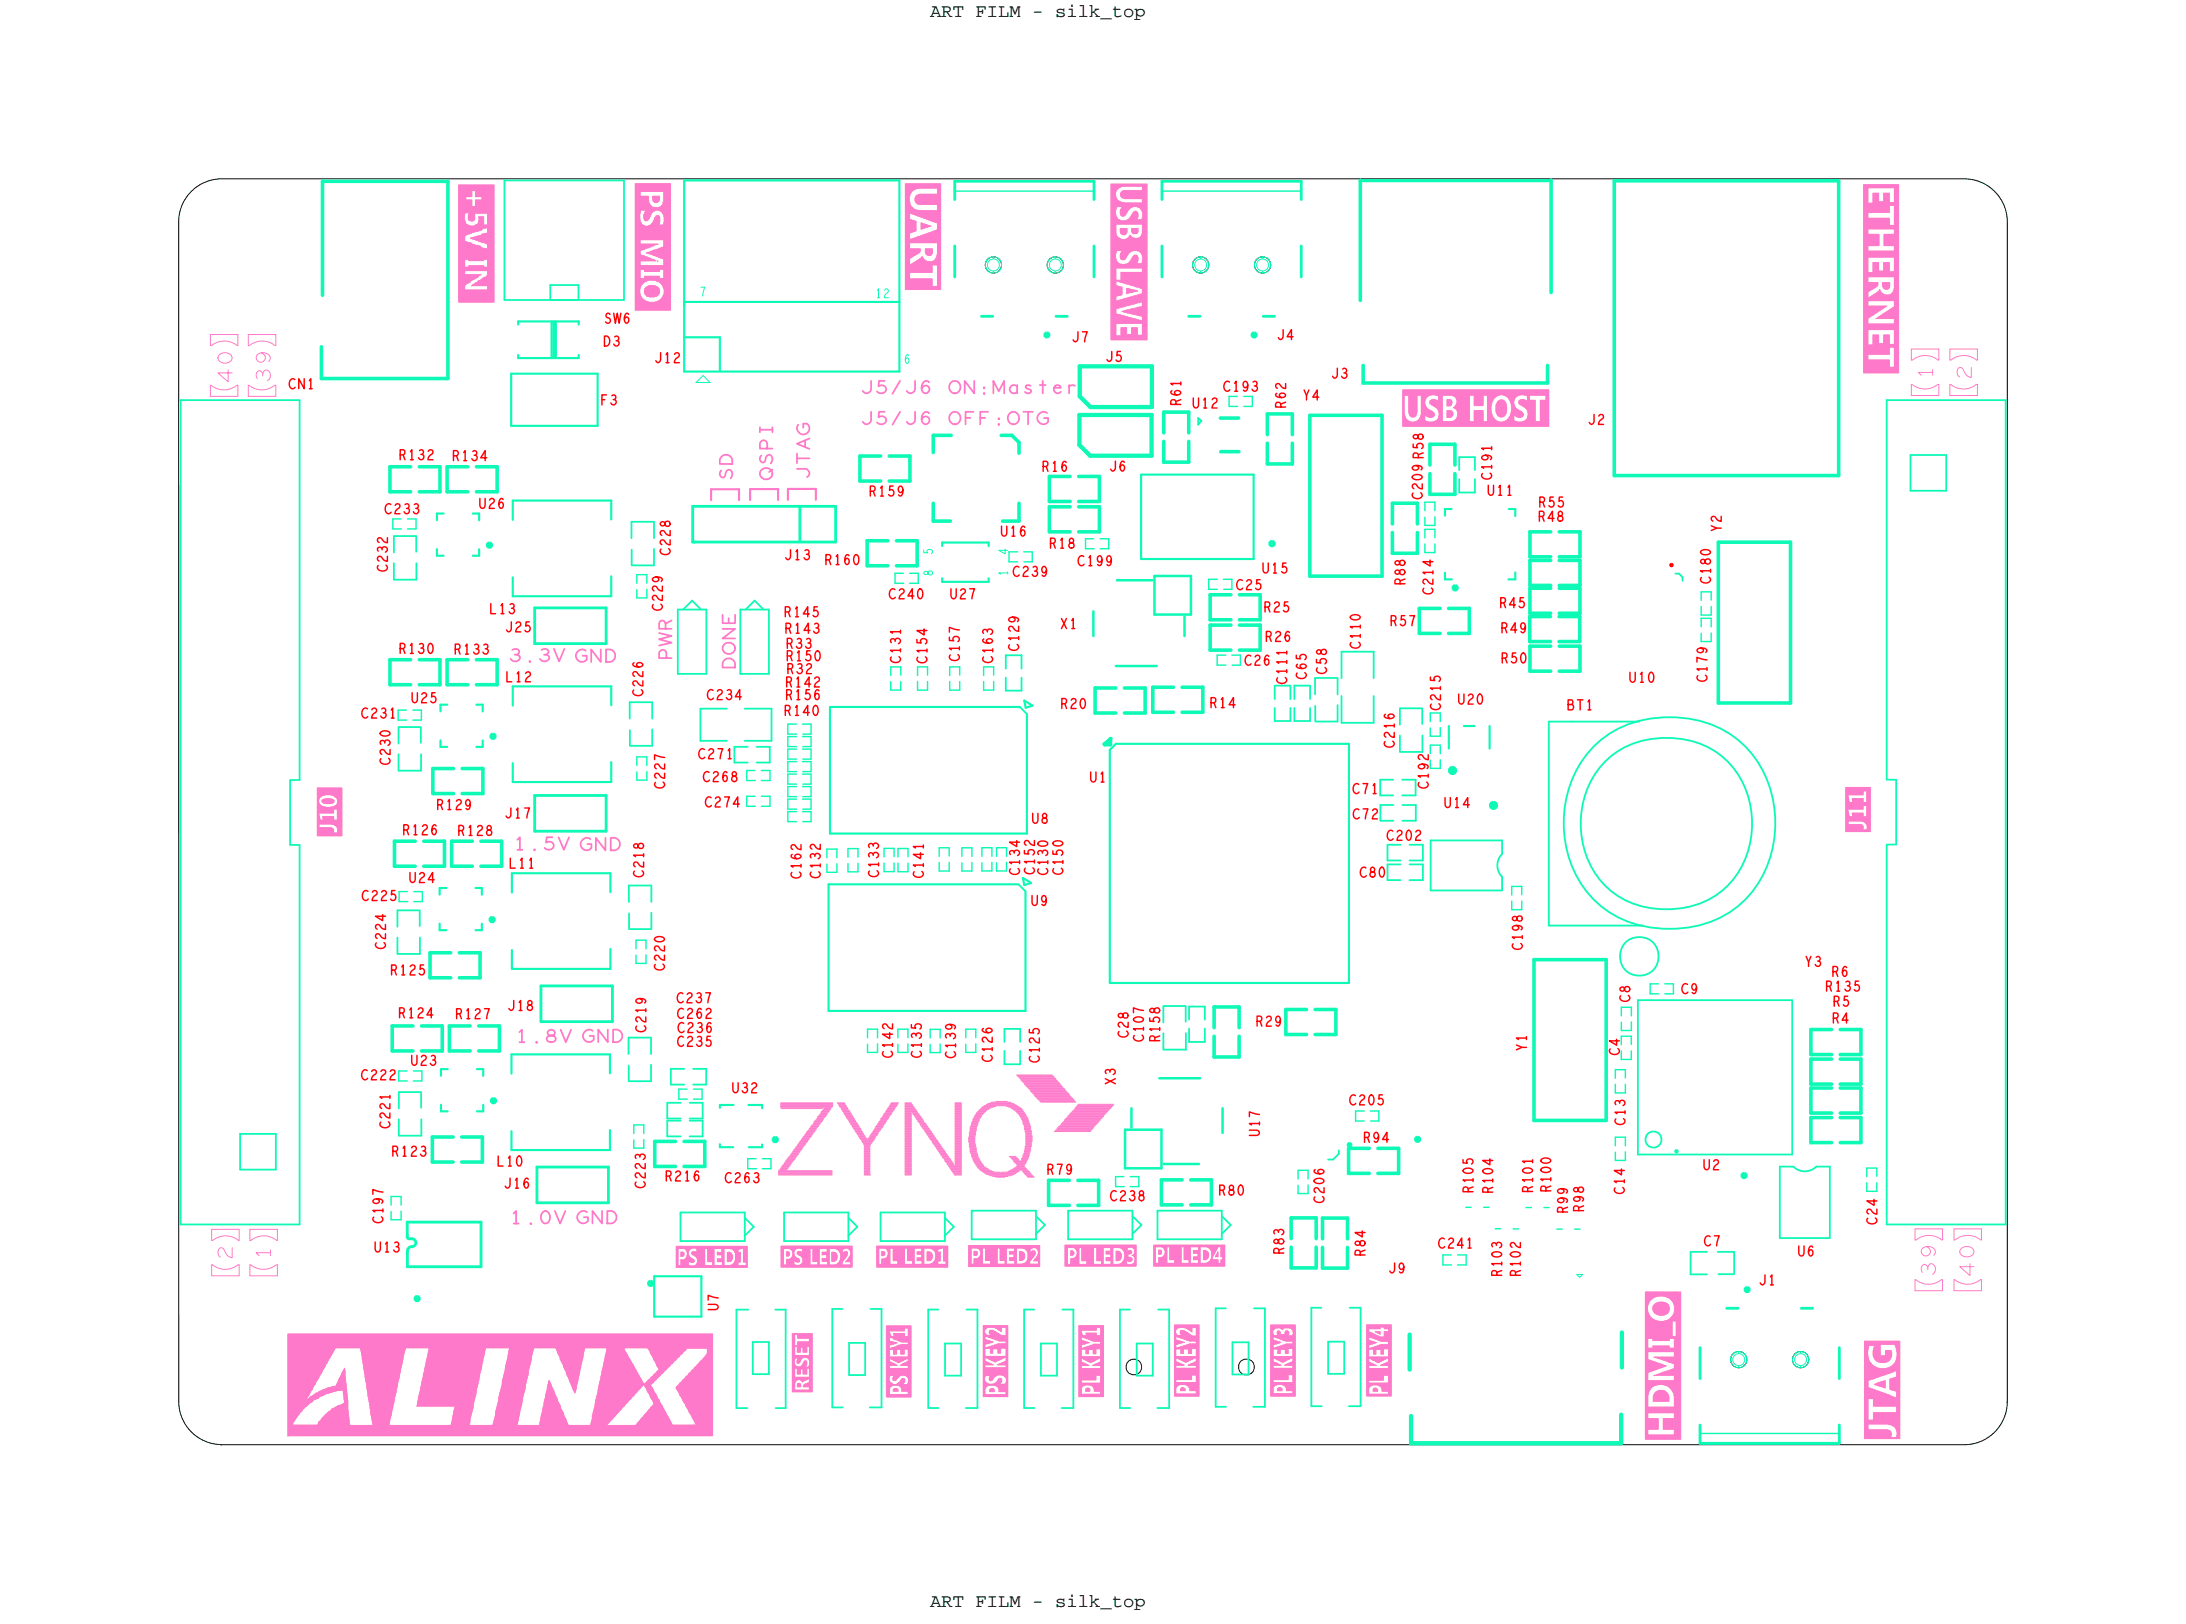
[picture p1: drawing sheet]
<svg xmlns="http://www.w3.org/2000/svg" width="155mm" height="115mm" viewBox="0 0 155 115" stroke-linecap="round" stroke-linejoin="round" font-family="sans-serif">
<defs><g id="words">
<g font-size="1.3">
<text x="66.1" y="1.2">ART FILM - silk_top</text>
<text x="66.1" y="114.2">ART FILM - silk_top</text>
</g>
<g font-size="1" fill="#ff79cb">
<text x="137.4" y="27" transform="rotate(-90 137.4 27)">1</text>
<text x="19.2" y="89.6" transform="rotate(-90 19.2 89.6)">1</text>
</g>
<text font-size=".9" fill="#ff79cb" x="36.2" y="47">3.3V</text>
<g font-size=".7" fill="#f00">
<text x="28.4" y="32.7">R132</text>
<text x="32.2" y="32.7">R134</text>
<text x="74.1" y="33.5">R16</text>
<text x="74.6" y="39">R18</text>
<text x="28.4" y="46.5">R130</text>
<text x="32.3" y="46.5">R133</text>
<text x="55.9" y="46.1">R33</text>
<text x="55.9" y="47.9">R32</text>
<text x="86" y="50.3">R14</text>
<text x="129.8" y="70.5">R135</text>
</g>
<text font-size=".6" fill="#0ef9b6" x="71.6" y="40.9" transform="rotate(-90 71.6 40.9)">1</text>
</g></defs>
<!-- layer: Board Outline -->
<g fill="none" stroke="#ff79cb" stroke-width=".07">
<path d="M15 27.4a1.63 1.63 0 0 0 1.9 0v.8h-1.9zM15 23.8h1.9v.8a1.63 1.63 0 0 0-1.9 0zM17.7 27.4a1.63 1.63 0 0 0 1.9 0v.8h-1.9zM17.7 23.8h1.9v.8a1.63 1.63 0 0 0-1.9 0zM135.9 24.8h1.9v.8a1.63 1.63 0 0 0-1.9 0zM135.9 27.3a1.63 1.63 0 0 0 1.9 0v.8h-1.9zM138.6 27.3a1.63 1.63 0 0 0 2 0v.8h-2zM138.6 24.8h2v.8a1.63 1.63 0 0 0-2 0zM15 89.9a1.63 1.63 0 0 0 2 0v.8h-2zM15 87.4h2v.8a1.63 1.63 0 0 0-2 0zM17.8 87.4h1.9v.8a1.63 1.63 0 0 0-1.9 0zM17.8 89.9a1.63 1.63 0 0 0 1.9 0v.8h-1.9z"/>
<path d="M136.1 91a1.63 1.63 0 0 0 2 0v.8h-2zM136.1 87.4h2v.8a1.63 1.63 0 0 0-2 0zM138.9 87.4h2v.8a1.63 1.63 0 0 0-2 0zM138.9 91a1.63 1.63 0 0 0 2 0v.8h-2z"/>
</g>
<g fill="none" stroke="#000" stroke-width=".07">
<path d="M13.6 13.6a3.1 3.1 0 0 1 2.2-.9h123.8a3.1 3.1 0 0 1 3.1 3.1v83.9v-.1a3.1 3.1 0 0 1-3.1 3.1h-123.9h.1a3.1 3.1 0 0 1-3.1-3.1v-83.8a3.1 3.1 0 0 1 .9-2.2z"/>
<circle cx="70.6" cy="18.8" r=".58"/>
<circle cx="75" cy="18.8" r=".58"/>
<circle cx="85.4" cy="18.8" r=".58"/>
<circle cx="89.8" cy="18.8" r=".58"/>
<circle cx="80.6" cy="97.2" r=".56"/>
<circle cx="88.6" cy="97.2" r=".56"/>
<circle cx="123.6" cy="96.7" r=".58"/>
<circle cx="128" cy="96.7" r=".58"/>
</g>
<path d="M50.6 34.8h1.9zM50.6 34.8v.8zM52.5 34.8v.7zM53.3 34.8h2zM53.3 34.8v.7zM55.3 34.8v.7zM56 34.8h2zM56 34.8v.7zM58 34.8v.7z" fill="none" stroke="#ff79cb" stroke-width=".15"/>
<!-- layer: Components -->
<g fill="none" stroke="#0ef9b6" stroke-width=".25">
<path d="M22.9 12.9v8.1zM22.9 12.9h8.9zM31.8 12.9v14zM96.7 12.8h13.6zM96.7 12.8v8.6zM110.3 12.8v8zM114.8 12.9v20.9zM114.8 12.9h15.9zM130.7 12.9v20.9zM22.8 26.9h9zM22.8 24.6v2.3zM27.7 33.2h1.5z"/>
<path d="M27.7 33.2v1.8zM27.7 35h1.5zM29.8 33.2h1.5zM29.8 35h1.5zM31.3 33.2v1.8zM31.8 33.2h1.5zM31.8 33.2v1.8zM31.8 35h1.5zM33.9 33.2h1.4zM33.9 35h1.4zM34.7 38.7l.1-.1 .1 .1v.1l-.1 .1-.1-.1zM35.3 33.2v1.8z"/>
<path d="M61.1 34.2h1.5zM61.1 32.4v1.8zM61.1 32.4h1.5zM61.6 38.4v1.8zM61.6 38.4h1.5zM63.2 34.2h1.5zM63.2 32.4h1.5zM63.7 38.4h1.5zM64.7 32.4v1.8zM65.2 38.4v1.8zM66.3 30.9h1.3zM66.3 30.9v1.3z"/>
<path d="M66.3 37h1.3zM66.3 35.8v1.2zM71.2 30.9h.7zM71.3 37h1.1zM71.9 30.9l.5 .6zM72.4 31.5v.7zM72.4 35.8v1.2zM74.3 23.8l.1-.1 .1 .1v.1h-.1h-.1zM74.6 37.8h1.5zM74.6 35.6h1.5zM74.6 36v1.8zM74.6 36h1.5z"/>
<path d="M74.6 33.9h1.5zM74.6 33.9v1.7zM76.7 36h1.5zM76.7 33.9h1.5zM76.7 37.8h1.5zM76.7 35.6h1.5zM78.2 36v1.8zM78.2 33.9v1.7zM82.7 29.3h1.8zM82.7 32.9h1.8zM82.7 29.3v1.5zM82.7 31.4v1.5z"/>
<path d="M84.5 29.3v1.5zM84.5 31.4v1.5zM86.8 29.7h1.3zM86.8 32.1h1.3zM89 23.8l.2-.1 .1 .1v.1h-.1h-.2zM90.1 29.4v1.5zM90.1 31.5v1.5zM90.1 29.4h1.8zM90.1 33h1.8zM90.3 38.6l.1-.1 .1 .1v.1l-.1 .1-.1-.1zM91.9 29.4v1.5zM91.9 31.5v1.5z"/>
<path d="M93.1 29.5h5.1zM93.1 29.5v11.5zM96.9 27.2h13.1zM96.9 26v1.2zM98.2 29.5v11.5zM99 35.8v1.4zM99 37.9v1.4zM99 35.8h1.8zM99 39.3h1.8zM100.8 35.8v1.4zM100.8 37.9v1.4zM101.7 31.6h1.7z"/>
<path d="M101.7 35.1h1.7zM101.7 31.6v1.5zM101.7 33.7v1.4zM103.4 31.6v1.5zM103.4 33.7v1.4zM108.8 37.8v1.8zM108.8 39.6h1.4zM108.8 39.8v1.8zM108.8 39.8h1.4zM108.8 37.8h1.4zM110 26v1.2zM110.8 39.6h1.5z"/>
<path d="M110.8 39.8h1.5zM110.8 37.8h1.5zM112.3 37.8v1.8zM112.3 39.8v1.8zM114.8 33.8h15.9zM122.2 38.5v11.5zM122.2 38.5h5.1zM127.3 38.5v11.5zM27.7 46.9h1.5zM27.7 46.9v1.8zM27.7 48.7h1.5zM28 59.8h1.5z"/>
<path d="M28 59.8v1.8zM29.8 46.9h1.5zM29.8 48.7h1.5zM30.1 59.8h1.5zM30.8 56.4h1.4zM30.8 54.6v1.8zM30.8 54.6h1.4zM31.3 46.9v1.8zM31.6 59.8v1.8zM31.8 46.9v1.8zM31.8 46.9h1.5zM31.8 48.7h1.5z"/>
<path d="M32.1 59.8h1.5zM32.1 59.8v1.8zM32.9 56.4h1.4zM32.9 54.6h1.4zM33.9 46.9h1.4zM33.9 48.7h1.4zM34.2 59.8h1.5zM34.3 54.6v1.8zM34.9 52.3l.1-.1 .2 .1v.1l-.2 .1-.1-.1zM35.3 46.9v1.8zM35.7 59.8v1.8zM61.6 40.2h1.5z"/>
<path d="M63.7 40.2h1.5zM77.9 48.9h1.4zM77.9 48.9v1.8zM77.9 50.7h1.4zM78.5 52.9l.4-.4zM78.5 52.9h.1M78.5 52.9h.4zM78.9 52.5v.4zM79.9 48.9h1.5zM79.9 50.7h1.5zM81.4 48.9v1.8zM82 50.6h1.4z"/>
<path d="M82 48.9h1.4zM82 48.9v1.7zM84 50.6h1.5zM84 48.9h1.5zM85.5 48.9v1.7zM86 44.4h1.5zM86 44.1h1.5zM86 44.4v1.8zM86 46.2h1.5zM86 42.3v1.8zM86 42.3h1.5zM88.1 44.4h1.5z"/>
<path d="M88.1 44.1h1.5zM88.1 46.2h1.5zM88.1 42.3h1.5zM89.6 44.4v1.8zM89.6 42.3v1.8zM93.1 41h5.1zM100.9 43.3v1.7zM100.9 45h1.5zM100.9 43.3h1.5zM103 45h1.5zM103 43.3h1.5zM103.3 41.7h.1h.2v.2h-.2h-.1z"/>
<path d="M104.5 43.3v1.7zM108.7 43.8v1.8zM108.7 43.8h1.5zM108.7 45.6h1.5zM108.8 43.6h1.4zM108.8 41.8h1.4zM108.8 41.8v1.8zM108.8 45.9v1.8zM108.8 45.9h1.4zM108.8 47.7h1.4zM108.8 41.6h1.4zM110.8 43.8h1.5z"/>
<path d="M110.8 45.6h1.5zM110.8 41.8h1.5zM110.8 43.6h1.5zM110.8 45.9h1.5zM110.8 47.7h1.5zM110.8 41.6h1.5zM112.3 43.8v1.8zM112.3 41.8v1.8zM112.3 45.9v1.8zM122.2 50h5.1zM27.9 72.9h1.5zM27.9 72.9v1.8z"/>
<path d="M27.9 74.7h1.5zM28 61.6h1.5zM30 72.9h1.4zM30 74.7h1.4zM30.1 61.6h1.5zM30.6 69.5h1.4zM30.6 67.7h1.4zM30.6 67.7v1.8zM31.4 72.9v1.8zM31.9 72.9v1.8zM31.9 72.9h1.5zM31.9 74.7h1.5z"/>
<path d="M32.1 61.6h1.5zM32.7 69.5h1.4zM32.7 67.7h1.4zM34 72.9h1.5zM34 74.7h1.5zM34.1 67.7v1.8zM34.2 61.6h1.5zM34.9 65.3l.1-.1 .1 .1v.1l-.1 .1-.1-.1zM35 78.2l.1-.1 .1 .1v.1l-.1 .1-.1-.1zM35.5 72.9v1.8zM86.3 71.6h1.8zM86.3 73.7v1.4z"/>
<path d="M86.3 75.1h1.8zM86.3 71.6v1.5zM88.1 73.7v1.4zM88.1 71.6v1.5zM91.4 71.8h1.5zM91.4 71.8v1.7zM91.4 73.5h1.5zM93.5 71.8h1.5zM93.5 73.5h1.5zM95 71.8v1.7zM109 79.7h5.2zM109 68.2v11.5z"/>
<path d="M109 68.2h5.2zM114.2 68.2v11.5zM128.7 75h1.5zM128.7 79.1h1.5zM128.7 77.1h1.5zM128.7 73.2v1.8zM128.7 73.2h1.5zM128.7 77.3v1.8zM128.7 77.3h1.5zM128.7 79.4h1.5zM128.7 79.4v1.8zM128.7 75.3h1.5z"/>
<path d="M128.7 75.3v1.8zM130.8 73.2h1.5zM130.8 77.3h1.5zM130.8 79.4h1.5zM130.8 75.3h1.5zM130.8 75h1.5zM130.8 79.1h1.5zM130.8 77.1h1.5zM132.3 73.2v1.8zM132.3 77.3v1.8zM132.3 79.4v1.8zM132.3 75.3v1.8z"/>
<path d="M29.5 92.3l.2-.1 .1 .1v.1h-.1h-.2zM30.7 82.6h1.5zM30.7 80.8v1.8zM30.7 80.8h1.5zM32.8 82.6h1.5zM32.8 80.8h1.5zM34.3 80.8v1.8zM46.1 91.2l.2-.1 .1 .1v.1l-.1 .1-.2-.1zM46.5 81.1v1.8zM46.5 82.9h1.5zM46.5 81.1h1.5zM48.6 82.9h1.5z"/>
<path d="M48.6 81.1h1.5zM50.1 81.1v1.8zM55 81l.1-.1 .1 .1v.1h-.1h-.1zM74.5 83.9v1.8zM74.5 85.7h1.5zM74.5 83.9h1.5zM76.6 85.7h1.5zM76.6 83.9h1.5zM78.1 83.9v1.8zM82.6 85.7h1.4zM82.6 83.9v1.8zM82.6 83.9h1.4z"/>
<path d="M84.6 85.7h1.5zM84.6 83.9h1.5zM86.1 83.9v1.8zM91.8 86.6h1.8zM91.8 88.7v1.4zM91.8 90.1h1.8zM91.8 86.6v1.5zM93.6 88.7v1.4zM93.6 86.6v1.5zM94 86.6h1.8zM94 88.7v1.4zM94 90.1h1.8z"/>
<path d="M94 86.6v1.5zM95.8 88.7v1.4zM95.8 86.6v1.5zM95.9 83.4h1.4zM95.9 81.6h1.4zM95.9 81.6v1.8zM98 81.6h1.4zM98 83.4h1.4zM99.4 81.6v1.8zM123.9 83.5l.1-.1 .1 .1v.1l-.1 .1-.1-.1zM124.1 91.6h.1h.1v.1l-.1 .1-.1-.1zM128.7 81.2h1.5z"/>
<path d="M130.8 81.2h1.5z"/>
</g>
<g fill="none" stroke="#0ef9b6" stroke-width=".13">
<path d="M35.9 12.8h8.5zM35.9 12.8v8.5zM44.4 12.8v8.5zM12.8 28.4h8.5zM12.8 28.4v58.6zM21.3 28.4v27zM28 38.1v1.2zM28 38.1h1.5zM29.6 38.1v1.1zM35.9 21.3h8.5zM39.1 21.3h2zM39.1 20.3v1z"/>
<path d="M39.1 20.3h2zM41.1 20.3v1zM44.9 37.1v1.2zM44.9 37.1h1.6zM44.9 39.1v1.1zM46.5 37.1v1.2zM46.5 39v1.2zM85.2 29.7l.2 .2zM85.2 29.7v.5zM85.4 29.9l-.2 .3zM103.7 32.5h1.2zM103.7 35h1.2z"/>
<path d="M103.7 32.5v.9zM103.7 34.1v.9zM104.9 32.5v.9zM104.9 34.1v.9zM134.1 28.4h8.5zM134.1 28.4v27zM135.8 32.3v2.6zM135.8 34.9h2.6zM135.8 32.3h2.6zM138.4 32.3v2.6zM142.6 28.4v58.6zM20.6 55.5l.7-.1z"/>
<path d="M20.6 55.5v4.6zM28 40v1.2zM28 41.2h1.6zM28.3 51.7v1.2zM28.3 53.6v1.2zM28.3 51.7h1.6zM28.4 54.8h1.5zM29.6 40v1.2zM29.9 51.7v1.1zM29.9 53.6v1.2zM44.8 49.9v1.2zM44.8 49.9h1.5z"/>
<path d="M44.8 51.9v1.1zM44.8 53h1.6zM45 40.2h1.5zM46.4 51.9v1.1zM46.4 49.9v1.2zM48.2 43.3v4.6zM48.2 47.9h.1zM48.2 43.3h2zM48.3 47.9h1.9zM48.6 43.3l.6-.6zM49.2 42.7l.6 .6zM49.8 50.4h1.9z"/>
<path d="M49.8 50.4v2.3zM49.8 52.7h1.9zM50.2 43.3v4.6zM52.2 53.1h1zM52.2 53.1v1.1zM52.2 54.2h1zM52.6 43.3h2.1zM52.6 43.3v4.6zM52.6 47.9h.2zM52.8 47.9h1.9zM52.9 50.4h1.9zM52.9 52.7h1.9z"/>
<path d="M53 43.3l.6-.6zM53.6 42.7l.7 .6zM53.8 54.2h.9zM53.8 53.1h.9zM54.7 43.3v4.6zM54.7 53.1v1.1zM54.8 50.4v2.3zM71.5 46.6h1.1zM71.5 46.6v.9zM71.5 49.1h1.1zM71.5 48.2v.9zM72.5 50.3l.5 .4z"/>
<path d="M72.6 46.6v.9zM72.6 48.2v.9zM90.6 48.7h1.1zM90.6 48.7v1zM90.6 51.3h1.1zM90.6 50.3v1zM91.7 48.7v1zM91.7 50.3v1zM92 48.7h1.1zM92 48.7v1zM92 51.3h1.1zM92 50.3v1z"/>
<path d="M93.1 48.7v1zM93.1 50.3v1zM93.5 48.2v1.2zM93.5 48.2h1.6zM93.5 50.2v1.1zM93.6 51.3h1.5zM95.1 48.2v1.2zM95.1 50.1v1.2zM95.4 46.3h2.3zM95.4 46.3v1.9zM95.4 51.4h2.3zM95.4 49.5v1.9z"/>
<path d="M97.7 46.3v1.9zM97.7 49.5v1.9zM98.1 56.5h.9zM98.1 55.4v1.1zM98.1 55.4h.9zM98.1 57.2h1zM98.1 58.3h1zM98.1 57.2v1.1zM99.5 50.4v1.1zM99.5 52.3v1.2zM99.5 50.4h1.6zM99.5 53.5h1.6z"/>
<path d="M99.7 56.5h.9zM99.7 55.4h.9zM99.7 58.3h.9zM99.7 57.2h.9zM100.6 55.4v1.1zM100.6 57.2v1.1zM101.1 50.4v1.1zM101.1 52.3v1.2zM101.7 59.7h5.1zM101.7 59.7v3.6zM106.8 59.7v1zM110.1 51.3v14.5z"/>
<path d="M110.1 51.3h1.7zM111.8 51.3h4.7zM113.5 52.9a8.1 8.1 0 0 1 10.4 0 8 8 0 0 1 0 11.2 8.1 8.1 0 0 1-10.4 0 8 8 0 0 1 0-11.2zM113.9 54.4a6.4 6.4 0 0 1 9.1 0 6.4 6.4 0 0 1-.8 9.1 6.5 6.5 0 0 1-8.3-.8 6.5 6.5 0 0 1 0-8.3zM119.1 40.8h.3zM119.4 40.8l.2 .2zM119.6 41v.3zM134.1 55.4h.7zM134.8 55.4v4.6zM20.6 60.1h.7zM21.3 60.1v26.9zM28.3 64.7v1.2z"/>
<path d="M28.3 66.6v1.2zM28.3 64.7h1.5zM28.3 67.8h1.6zM28.4 77.6v1.2zM28.4 79.6v1.1zM28.4 77.6h1.5zM29.8 64.7v1.1zM29.9 66.6v1.2zM29.9 77.6v1.2zM30 79.6v1.1zM44.7 73.8v1.1zM44.7 73.8h1.6z"/>
<path d="M44.7 75.7v1.2zM44.7 63v1.1zM44.7 63h1.6zM44.7 64.9v1.1zM44.7 76.9h1.6zM44.8 66h1.5zM46.3 73.8v1.1zM46.3 75.7v1.2zM46.3 63v1.1zM46.3 64.9v1.1zM47.4 79.5h1zM47.4 78.4h1z"/>
<path d="M47.4 78.4v1.1zM47.4 79.7h1zM47.4 79.7v1.1zM47.7 77.1h.9zM47.7 76h.9zM47.7 76v1.1zM49 79.5h.9zM49 78.4h.9zM49 79.7h.9zM49.3 77.1h.9zM49.3 76h.9zM49.9 78.4v1.1z"/>
<path d="M49.9 79.7v1.1zM50.2 76v1.1zM71.4 75.7h1.1zM71.4 73.1h1.1zM71.4 74.7v1zM71.4 73.1v1zM72.4 62.9l.5 .4zM72.5 74.7v1zM72.5 73.1v1zM82.7 71.5v1.2zM82.7 73.4v1.2zM82.7 71.5h1.5z"/>
<path d="M82.7 74.6h1.6zM84.3 71.5v1.1zM84.3 73.4v1.2zM84.5 71.6h1.1zM84.5 74.1h1.1zM84.5 73.1v1zM84.5 71.6v.9zM85.6 73.1v1zM85.6 71.6v.9zM98.6 61.4h1zM98.6 60.1h1zM98.6 62.6h1z"/>
<path d="M98.6 61.4v1.2zM98.6 61.2h1zM98.6 60.1v1.1zM100.2 62.6h1zM100.2 61.2h1zM100.2 61.4h1zM100.2 60.1h1zM101.2 61.4v1.2zM101.2 60.1v1.1zM101.7 63.3h5.1zM106.8 62.3v1zM106.8 60.7a1.15 1.15 0 0 0 0 1.6"/>
<path d="M110.1 65.8h6.7zM116.4 71.1h11zM116.4 71.1v11zM127.4 71.1v11zM134.1 60h.7zM134.1 60v27zM12.8 87h8.5zM17.1 80.6h2.5zM17.1 83.1h2.5zM17.1 80.6v2.5zM19.6 80.6v2.5zM28.4 80.7h1.6z"/>
<path d="M47.4 80.8h1zM48.4 86.2h4.5zM48.4 86.2v.1zM48.4 86.3v1.9zM48.4 88.2h4.5zM49 80.8h.9zM52.4 93.1h.8zM52.4 93.1v7zM52.9 86.2v2zM52.9 86.6l.7 .6zM53.5 95.4v2.3zM53.5 95.4h1.2z"/>
<path d="M53.5 97.7h1.2zM53.6 87.2l-.7 .6zM54.7 95.4v2.3zM55.1 93.1h.8zM55.7 86.2h4.6zM55.7 86.2v.1zM55.7 86.3v1.9zM55.7 88.2h4.6zM55.9 93.1v7zM59.2 93.1h.7zM59.2 93.1v7zM60.3 86.2v2z"/>
<path d="M60.3 86.6l.6 .6zM60.4 95.5h1.1zM60.4 95.5v2.3zM60.4 97.8h1.1zM60.9 87.2l-.6 .6zM61.5 95.5v2.3zM61.9 93.1h.8zM62.6 86.2v.1zM62.6 86.3v1.9zM62.6 88.2h4.6zM62.6 86.2h4.6zM62.7 93.1v7z"/>
<path d="M66 93.1h.7zM66 93.1v7zM67.2 86.2v2zM67.2 86.6l.6 .6zM67.2 95.5h1.1zM67.2 95.5v2.3zM67.2 97.8h1.1zM67.8 87.2l-.6 .6zM68.3 95.5v2.3zM68.7 93.1h.8zM69.1 86.1v.1zM69.1 86.2v1.9z"/>
<path d="M69.1 88.1h4.5zM69.1 86.1h4.5zM69.5 93.1v7zM72.8 93.1h.7zM72.8 93.1v7zM73.6 86.4l.7 .7zM73.6 86.1v2zM74 97.8h1.1zM74 95.5h1.1zM74 95.5v2.3zM74.3 87.1l-.7 .6zM75.1 95.5v2.3z"/>
<path d="M75.5 93.1h.8zM75.9 86.1v.1zM75.9 86.2v1.9zM75.9 88.1h4.6zM75.9 86.1h4.6zM76.3 93.1v7zM79.6 93.1v7zM79.6 93.1h.7zM80.5 86.4l.6 .7zM80.5 86.1v2zM80.8 95.5h1.2zM80.8 95.5v2.3z"/>
<path d="M80.8 97.8h1.2zM81.1 87.1l-.6 .6zM82 95.5v2.3zM82.3 86.1v.1zM82.3 86.2v1.9zM82.3 88.1h4.6zM82.3 86.1h4.6zM82.3 93.1h.8zM83.1 93.1v7zM86.4 93h.7zM86.4 93v7zM86.9 86.4l.6 .7z"/>
<path d="M86.9 86.1v2zM87.5 87.1l-.6 .6zM87.6 97.7h1.2zM87.6 95.4h1.2zM87.6 95.4v2.3zM88.8 95.4v2.3zM89.1 93h.8zM89.9 93v7zM93.2 93h.7zM93.2 93v7zM93.2 100h.8zM94.4 82.4h.4z"/>
<path d="M94.4 97.7h1.2zM94.4 95.4h1.2zM94.4 95.4v2.3zM95.2 81.8v.2zM95.2 82l-.4 .4zM95.6 95.4v2.3zM95.9 100h.8zM95.9 93h.8zM96.7 93v7zM116.4 82.1h11zM120.2 90.6h1.1zM120.2 89v1.6z"/>
<path d="M120.2 89h1.1zM122.1 89h1.2zM122.2 90.6h1.1zM123.3 89v1.5zM126.5 88h3.6zM126.5 82.9h1zM126.5 82.9v5.1zM127.5 82.9a1.15 1.15 0 0 0 1.6 0M129.1 82.9h1zM130.1 82.9v5.1zM134.1 87h8.5zM52.4 100.1h.7z"/>
<path d="M55.1 100.1h.8zM59.2 100.1h.7zM61.8 100.1h.9zM66 100.1h.7zM68.7 100.1h.8zM72.8 100.1h.7zM75.5 100.1h.8zM79.6 100.1h.8zM82.3 100.1h.8zM86.4 100h.8zM89.1 100h.8z"/>
<circle cx="116.5" cy="68" r="1.38"/>
<circle cx="117.5" cy="81" r=".57"/>
</g>
<g fill="none" stroke="#0ef9b6" stroke-width=".18">
<path d="M77.7 43.5v1.7zM79.3 47.3h2.9zM79.4 41.3h2.5zM82.1 40.9v2.8zM82.1 43.7h2.6zM82.1 40.9h2.6zM84.2 43.8v1.4zM84.7 40.9v2.8zM80.4 78.8v1.4zM82.4 76.7h2.9zM86.9 78.8v1.7zM80 80.3h2.6z"/>
<path d="M80 83.1h2.6zM80 80.3v2.8zM82.6 80.3v2.8zM82.7 82.7h2.5z"/>
</g>
<g fill="none" stroke="#0ef9b6" stroke-width=".15">
<path d="M48.6 12.8h15.3zM48.6 12.8v9zM63.9 12.8v8.7zM31.1 36.5h.4zM31.1 36.5v.5zM31.1 39.5h.4zM31.1 39v.5zM33.6 36.5h.5zM33.6 39.5h.5zM34.1 36.5v.5zM34.1 39v.5zM36.3 30.3h6.2z"/>
<path d="M36.3 26.6h6.2zM36.3 26.6v3.7zM36.5 35.6h7zM36.5 35.6v1.4zM36.8 25.5h4.3zM36.8 22.8h4.3zM36.8 22.8v.3zM36.8 25.2v.3zM39.2 22.8v2.7zM39.5 22.8v2.7zM41.1 25.2v.3zM41.1 22.8v.3z"/>
<path d="M42.5 26.6v3.7zM43.5 35.6v1.3zM48.6 26.4h15.3zM48.6 21.5h.2zM48.6 21.5v4.9zM48.6 24h2.6zM48.8 21.5h15.1zM51.2 24v2.3zM63.9 21.5v4.9zM67 38.6h3.3zM67 38.6v.2zM70.3 38.6v.2z"/>
<path d="M81.1 39.7h8zM81.1 33.7v6zM81.1 33.7h8zM89.1 33.7v6zM102.7 36.2v.5zM102.7 36.2h.5zM107.3 36.2h.4zM107.7 36.2v.5zM31.3 50.1h.5zM31.3 50.1v.5zM31.3 53.1h.5zM31.3 52.6v.5z"/>
<path d="M33.9 50.1h.4zM33.9 53.1h.4zM34.3 50.1v.5zM34.3 52.6v.5zM36.5 41v1.4zM36.5 48.8h7zM36.5 48.8v1.4zM36.5 54.3v1.3zM36.5 42.4h7zM36.5 55.6h7zM43.5 41v1.4zM43.5 48.8v1.3z"/>
<path d="M43.5 54.2v1.4zM59 59.3h14zM59 50.3h13.5zM59 50.3v9zM67 41.4h3.3zM67 41.1v.3zM70.3 41.1v.3zM72.8 49.8l.1 .5zM72.8 49.8l.6 .4zM72.9 50.3l.5-.1zM73 50.7v8.6zM78.9 53.3v16.6z"/>
<path d="M79.3 52.9l-.4 .4zM79.3 52.9h16.6zM95.9 52.9v17zM102.7 41.2h.5zM102.7 40.7v.5zM103 51.6v1.6zM104.1 51.6h.7zM105.9 51.6v1.6zM107.2 41.2h.5zM107.7 40.7v.5zM31.3 63.1h.4zM31.3 63.1v.5z"/>
<path d="M31.3 66.1h.4zM31.3 65.7v.4zM31.3 76h.5zM31.3 76v.5zM31.3 79h.5zM31.3 78.5v.5zM33.8 63.1h.5zM33.8 66.1h.5zM33.9 76h.4zM33.9 79h.4zM34.3 63.1v.5zM34.3 65.7v.4z"/>
<path d="M34.3 76v.5zM34.3 78.5v.5zM36.4 75h7zM36.4 75v1.3zM36.4 62.1h7zM36.4 62.1v1.3zM36.4 67.5v1.4zM36.4 68.9h7zM43.4 75v1.3zM43.4 62.1v1.3zM43.4 67.5v1.4zM51.2 78.6v.2z"/>
<path d="M51.2 78.6h.9zM53.2 78.6h1zM54.2 78.6v.2zM58.9 71.9h14zM58.9 62.9h13.5zM58.9 62.9v9zM72.7 62.4l.6 .4zM72.7 62.4l.1 .5zM72.8 62.9l.5-.1zM72.9 63.4v8.5zM78.9 69.9h17zM36.4 80.4v1.4z"/>
<path d="M36.4 81.8h7zM43.4 80.3v1.5zM46.5 90.7h3.4zM46.5 90.7v2.9zM46.5 93.6h3.4zM49.9 90.7v.2zM49.9 90.9v2.7zM51.2 81.6h.9zM51.2 81.3v.3zM53.2 81.6h1zM54.2 81.4v.2zM119.2 81.8h.1l-.1 .1-.1-.1z"/>
</g>
<g fill="none" stroke="#0ef9b6" stroke-width=".2">
<path d="M67.9 12.9h9.9zM67.9 12.9v1.3zM67.9 17.5v2.2zM77.8 12.9v1.3zM77.8 17.5v2.2zM82.6 12.9h9.9zM82.6 12.9v1.3zM82.6 17.5v2.2zM92.5 12.9v1.3zM92.5 17.5v2.2zM39.4 22.9v2.5zM49.2 36h10.2z"/>
<path d="M49.2 36v2.5zM49.2 38.5h.2zM49.4 38.5h10zM56.8 36h.1M56.9 36v2.5zM59.4 36v2.5zM69.8 22.5h.8zM75.1 22.5h.8zM84.5 22.5h.8zM89.8 22.5h.8zM38 45.8h5.1zM38 59.1h5.1z"/>
<path d="M38 43.2h5.1zM38 43.2v2.6zM38 56.5h5.1zM38 56.5v2.6zM43.1 43.2v2.6zM43.1 56.5v2.6zM38.5 72.6h5zM38.5 70.1h5zM38.5 70.1v2.5zM43.5 70.1v2.5zM28.9 87.8v.1zM28.9 86.9h5.3z"/>
<path d="M28.9 86.9v.9zM28.9 87.9l.2 .2M29 90.1h5.2zM29 88.9v1.2zM29.1 88.1h.2zM29.3 88.1l.2 .1v.2l-.1 .2-.3 .1-.1 .2M34.2 86.9v3.2zM38.2 85.5h5.1zM38.2 83h5.1zM38.2 83v2.5zM43.3 83v2.5zM95.8 81.3h.1l.1 .1-.1 .1z"/>
<path d="M120.9 95.8v2.2zM122.8 93h.8zM128.1 93h.8zM130.8 95.8v2.2zM120.9 102.6h9.9zM120.9 101.3v1.3zM130.8 101.3v1.3z"/>
</g>
<g fill="none" stroke="#0ef9b6" stroke-width=".3">
<path d="M76.7 29.5h5.2zM76.7 29.5v2.1zM76.7 31.6l.8 .8zM76.8 28.2l.7 .7zM76.8 26h5.1zM76.8 26v2.2zM77.5 32.4h4.4zM77.5 28.9h4.4zM81.9 29.5v2.9zM81.9 26v2.9zM106 57.2l.2-.1 .1 .1v.1l-.1 .1-.2-.1zM100.2 94.9v2.5z"/>
<path d="M115.3 94.7v2.5zM100.3 100.7v1.9zM100.3 102.6h14.9zM115.2 100.6v2z"/>
</g>
<path d="M118.8 40.1l.1 .1h-.1h-.1z" fill="none" stroke="#f00" stroke-width=".15"/>
<g fill="none" stroke="#0ef9b6" stroke-width=".1">
<path d="M67.9 13.6h9.9zM82.6 13.6h9.9zM27.9 37.6h.6zM27.9 36.9v.7zM27.9 36.9h.6zM29 36.9h.6zM29 37.6h.6zM29.6 36.9v.7zM71.7 39.9h.6zM71.7 39.2h.6zM71.7 39.2v.7zM72.8 39.2h.6z"/>
<path d="M72.8 39.9h.6zM73.4 39.2v.7zM77.2 39h.6zM77.2 38.3h.6zM77.2 38.3v.7zM78.2 38.3h.6zM78.2 39h.6zM78.8 38.3v.7zM87.4 28.9h.6zM87.4 28.2v.7zM87.4 28.2h.6zM88.4 28.2h.6z"/>
<path d="M88.4 28.9h.6zM89 28.2v.7zM101.3 37.6v.6zM101.3 37.6h.7zM101.3 38.7v.6zM101.3 39.3h.7zM101.3 35.7v.6zM101.3 36.8v.5zM101.3 35.7h.7zM101.3 37.3h.7zM102 37.6v.6zM102 38.7v.6z"/>
<path d="M102 35.7v.6zM102 36.7v.6zM28.3 50.5v.7zM28.3 50.5h.6zM28.3 51.2h.6zM29.3 50.5h.7zM29.3 51.2h.7zM30 50.5v.7zM45.3 40.9h.7zM45.3 42.5h.7zM45.3 53.8h.7zM45.3 55.5h.7z"/>
<path d="M45.3 40.9v.6zM45.3 41.9v.6zM45.3 53.8v.6zM45.3 54.9v.6zM46 40.9v.6zM46 41.9v.6zM46 53.8v.6zM46 54.8v.7zM53.1 57.3h.6zM53.1 55.5h.6zM53.1 56.6h.6zM53.1 56.6v.7z"/>
<path d="M53.1 54.8v.7zM53.1 54.8h.6zM54.1 56.6h.6zM54.1 57.3h.6zM54.1 54.8h.6zM54.1 55.5h.6zM54.7 56.6v.7zM54.7 54.8v.7zM56 53.3h.6zM56 53.3v.7zM56 54h.6zM56 55h.6z"/>
<path d="M56 55v.7zM56 55.7h.6zM56 56.8h.6zM56 56.8v.7zM56 57.5h.6zM56 54.1h.6zM56 54.1v.8zM56 54.9h.6zM56 51.5h.6zM56 51.5v.7zM56 52.2h.6zM56 52.4h.6z"/>
<path d="M56 52.4v.7zM56 53.1h.6zM56 55.9h.6zM56 55.9v.7zM56 56.6h.6zM56 57.7h.6zM56 57.7v.7zM56 58.4h.6zM57 53.3h.7zM57 55h.7zM57 56.8h.7zM57 54.1h.7z"/>
<path d="M57 51.5h.7zM57 52.4h.7zM57 55.9h.7zM57 57.7h.7zM57.1 54h.6zM57.1 55.7h.6zM57.1 57.5h.6zM57.1 54.9h.6zM57.1 52.2h.6zM57.1 53.1h.6zM57.1 56.6h.6zM57.1 58.4h.6z"/>
<path d="M57.7 53.3v.7zM57.7 55v.7zM57.7 56.8v.7zM57.7 54.1v.8zM57.7 51.5v.7zM57.7 52.4v.7zM57.7 55.9v.7zM57.7 57.7v.7zM63.3 48.4v.7zM63.3 49.1h.7zM63.3 47.4v.6zM63.3 47.4h.7z"/>
<path d="M63.6 40.8v.7zM63.6 40.8h.6zM63.6 41.5h.6zM64 48.4v.7zM64 47.4v.6zM64.7 40.8h.6zM64.7 41.5h.6zM65.2 48.4v.7zM65.2 49.1h.7zM65.2 47.4v.6zM65.2 47.4h.7zM65.3 40.8v.7z"/>
<path d="M65.9 48.4v.7zM65.9 47.4v.6zM67.5 48.4v.7zM67.5 49.1h.7zM67.5 47.4v.6zM67.5 47.4h.7zM68.2 48.4v.7zM68.2 47.4v.6zM69.9 48.4v.7zM69.9 49.1h.7zM69.9 47.4v.6zM69.9 47.4h.7z"/>
<path d="M70.6 48.4v.7zM70.6 47.4v.6zM85.9 41.9h.6zM85.9 41.2h.6zM85.9 41.2v.7zM86.5 47.3h.6zM86.5 46.6h.6zM86.5 46.6v.7zM87 41.2h.6zM87 41.9h.6zM87.6 46.6h.6zM87.6 41.2v.7z"/>
<path d="M87.6 47.3h.6zM88.2 46.6v.7zM101.7 50.7v.6zM101.7 51.8v.5zM101.7 53v.6zM101.7 54v.6zM101.7 50.7h.7zM101.7 52.3h.7zM101.7 53h.7zM101.7 54.6h.7zM102.4 50.7v.6zM102.4 51.7v.6z"/>
<path d="M102.4 53v.6zM102.4 54v.6zM120.9 44h.7zM120.9 45.6h.7zM120.9 42.1h.7zM120.9 43.1v.6zM120.9 43.7h.7zM120.9 42.1v.6zM120.9 44v.6zM120.9 45v.6zM121.6 43.1v.6zM121.6 42.1v.6z"/>
<path d="M121.6 44v.6zM121.6 45v.6zM28.3 76.1v.7zM28.3 76.1h.6zM28.3 76.8h.7zM28.4 64.1h.6zM28.4 63.4v.7zM28.4 63.4h.6zM29.4 76.1h.6zM29.4 76.8h.6zM29.4 63.4h.6zM29.4 64.1h.6z"/>
<path d="M30 76.1v.7zM30 63.4v.7zM45.1 80v.6zM45.1 80h.7zM45.2 66.8v.6zM45.2 67.9v.6zM45.2 66.8h.7zM45.2 68.5h.7zM45.8 80v.6zM45.9 66.8v.6zM45.9 67.9v.6zM48.3 78.1h.6z"/>
<path d="M48.3 77.4v.7zM48.3 77.4h.5zM49.3 77.4h.6zM49.3 78.1h.6zM49.9 77.4v.7zM58.8 60.4h.7zM58.8 62h.7zM58.8 60.4v.6zM58.8 61.4v.6zM59.5 60.4v.6zM59.5 61.4v.6zM60.3 60.3h.7z"/>
<path d="M60.3 62h.7zM60.3 60.3v.6zM60.3 61.4v.6zM61 60.3v.6zM61 61.4v.6zM61.7 73.2h.7zM61.7 74.8h.7zM61.7 73.2v.6zM61.7 74.2v.6zM62.4 73.2v.6zM62.4 74.2v.6zM62.8 60.3h.8z"/>
<path d="M62.8 61.4v.6zM62.8 62h.8zM62.8 60.3v.6zM63.6 61.4v.6zM63.6 60.3v.6zM63.8 73.2v.6zM63.8 74.2v.6zM63.8 73.2h.7zM63.8 74.8h.7zM63.8 60.3h.7zM63.8 61.4v.6zM63.8 62h.7z"/>
<path d="M63.8 60.3v.6zM64.5 73.2v.6zM64.5 74.2v.6zM64.5 61.4v.6zM64.5 60.3v.6zM66.1 73.2v.6zM66.1 74.2v.6zM66.1 73.2h.7zM66.1 74.8h.7zM66.8 60.3h.7zM66.8 61.3v.6zM66.8 61.9h.7z"/>
<path d="M66.8 60.3v.6zM66.8 73.2v.6zM66.8 74.2v.6zM67.5 61.3v.6zM67.5 60.3v.6zM68.4 60.3v.6zM68.4 61.3v.6zM68.4 60.3h.7zM68.4 61.9h.7zM68.7 73.2h.7zM68.7 74.8h.7zM68.7 73.2v.6z"/>
<path d="M68.7 74.2v.6zM69.1 60.3v.6zM69.1 61.3v.6zM69.4 73.2v.6zM69.4 74.2v.6zM69.8 60.3v.6zM69.8 61.3v.6zM69.8 60.3h.7zM69.8 61.9h.7zM70.5 60.3v.6zM70.5 61.3v.6zM70.8 60.3h.8z"/>
<path d="M70.8 61.9h.8zM70.8 60.3v.6zM70.8 61.3v.6zM71.6 60.3v.6zM71.6 61.3v.6zM96.4 79h.6zM96.4 79.7h.6zM96.4 79v.7zM97.4 79h.6zM97.4 79.7h.6zM98 79v.7zM107.5 63v.6z"/>
<path d="M107.5 63h.7zM107.5 64.1v.6zM107.5 64.7h.7zM108.2 63v.6zM108.2 64.1v.6zM114.8 77.1v.6zM114.8 77.7h.7zM114.8 76v.7zM114.8 76h.7zM115.3 74.7v.6zM115.3 75.3h.7zM115.3 73.7v.6z"/>
<path d="M115.3 73.7h.7zM115.3 71.6h.7zM115.3 73.3h.7zM115.3 71.6v.6zM115.3 72.7v.6zM115.5 77.1v.6zM115.5 76v.6zM116 74.7v.6zM116 73.7v.5zM116 71.6v.6zM116 72.6v.7zM117.3 70.7h.6z"/>
<path d="M117.3 69.9v.8zM117.3 69.9h.6zM118.4 69.9h.6zM118.4 70.7h.6zM119 69.9v.8zM27.8 85.1v.6zM27.8 86.1v.6zM27.8 85.1h.7zM27.8 86.7h.7zM28.5 85.1v.6zM28.5 86.1v.6zM45.1 81v.6z"/>
<path d="M45.1 81.6h.7zM45.8 81v.6zM53.2 83.1h.6zM53.2 82.4v.7zM53.2 82.4h.5zM54.2 82.4h.6zM54.2 83.1h.6zM54.8 82.4v.7zM79.3 84.4h.6zM79.3 83.6v.8zM79.3 83.6h.6zM80.3 83.6h.7z"/>
<path d="M80.3 84.4h.7zM81 83.6v.8zM92.3 83.2v.6zM92.3 84.3v.5zM92.3 83.2h.7zM92.3 84.8h.7zM93 83.2v.6zM93 84.2v.6zM102.6 89.2v.7zM102.6 89.2h.6zM102.6 89.9h.6zM103.6 89.2h.6z"/>
<path d="M103.6 89.9h.6zM104.2 85.8h.4zM104.2 89.2v.7zM105.5 85.8h.4zM106.3 87.3h.4zM107.6 87.4h.3zM108.5 85.8h.4zM109.8 85.8h.3zM110.7 87.4h.4zM111.9 87.4h.4zM114.8 80.8h.7zM114.8 82.5h.7z"/>
<path d="M114.8 80.8v.7zM114.8 81.9v.6zM115.5 80.8v.7zM115.5 81.9v.6zM132.7 83h.7zM132.7 84.1v.6zM132.7 84.7h.7zM132.7 83v.6zM133.4 84.1v.6zM133.4 83v.6zM120.9 101.9h9.9z"/>
</g>
<g fill="none" stroke="#0ef9b6" stroke-width=".07">
<path d="M70.6 19.3v.1zM70.6 18.3v.1zM75 19.3v.1zM75 18.3v.1zM85.4 19.3v.1zM85.4 18.3v.1zM89.8 19.3v.1zM89.8 18.3v.1zM49.5 27.2l.5-.5 .5 .5zM112.1 90.6h.4l-.2 .2zM123.6 96.1v.1zM123.6 97.1v.1z"/>
<path d="M128 96.1v.1zM128 97.1v.1z"/>
<circle cx="70.6" cy="18.8" r=".42"/>
<circle cx="70.6" cy="18.8" r=".58"/>
<circle cx="75" cy="18.8" r=".42"/>
<circle cx="75" cy="18.8" r=".58"/>
<circle cx="85.4" cy="18.8" r=".58"/>
<circle cx="85.4" cy="18.8" r=".42"/>
<circle cx="89.8" cy="18.8" r=".42"/>
<circle cx="89.8" cy="18.8" r=".58"/>
<circle cx="123.6" cy="96.7" r=".58"/>
<circle cx="123.6" cy="96.7" r=".42"/>
<circle cx="128" cy="96.7" r=".58"/>
<circle cx="128" cy="96.7" r=".42"/>
</g>
<!-- layer: Text -->
<g fill="none" stroke="#ff79cb" stroke-width=".07">
<path d="M15.6 25.2a.5 .5 0 0 1 .6-.1 .5 .5 0 0 1 .3 .5 .51 .51 0 0 1-.6 .2 .51 .51 0 0 1-.4-.5zM16.2 26.3v.8l-.7-.6h1M18.6 25.1a.33 .33 0 0 1 .3 .4 .33 .33 0 0 1-.5 .2 .33 .33 0 0 1-.1-.5 .51 .51 0 0 1 .6-.1 .51 .51 0 0 1 .3 .5l-.1 .1M18.7 26.7a.28 .28 0 0 1 .1-.4 .28 .28 0 0 1 .4 .2 .45 .45 0 0 1-.2 .6M18.7 26.6a.23 .23 0 0 0-.2-.2 .23 .23 0 0 0-.2 .1l-.1 .1 .1 .3M137.4 26.5h-1l.2 .2M140.1 26.1v.7a.73 .73 0 0 1-.6-.6 .32 .32 0 0 0-.4 .2 .32 .32 0 0 0 .2 .4M16.5 88.7v.7a.73 .73 0 0 1-.6-.6 .32 .32 0 0 0-.4 .2 .32 .32 0 0 0 .2 .4M19.2 89.1h-1l.2 .2M137 88.6a.33 .33 0 0 1 .2 .4 .33 .33 0 0 1-.4 .2 .33 .33 0 0 1-.1-.5 .51 .51 0 0 1 .5-.1 .51 .51 0 0 1 .4 .5l-.1 .1M137 90.3a.28 .28 0 0 1 .2-.4 .28 .28 0 0 1 .4 .2 .45 .45 0 0 1-.2 .5M137 90.1a.23 .23 0 0 0-.1-.2 .23 .23 0 0 0-.3 .1v.2l.1 .3"/>
<path d="M139.4 88.7a.5 .5 0 0 1 .6-.1 .5 .5 0 0 1 .3 .5 .51 .51 0 0 1-.6 .3 .51 .51 0 0 1-.4-.6zM140 89.8v.9l-.7-.7h1"/>
</g>
<g fill="none" stroke="#f00" stroke-width=".1">
<path d="M21 27a.34 .34 0 0 0-.5 .2 .34 .34 0 0 0 .3 .4l.2-.1M21.6 26.9v.7l-.4-.7v.7M22 27.6h.2M22 27.1l.1-.2v.7M27.2 39.1a.19 .19 0 0 1 .1-.2 .19 .19 0 0 1 .2 .1 .19 .19 0 0 1-.1 .3M27.2 39a.17 .17 0 0 0-.3-.1 .17 .17 0 0 0 0 .3M27.5 38.2v.4l-.2-.1-.2-.2a.17 .17 0 0 0-.3 0 .17 .17 0 0 0 .1 .3M27.5 39.5v.4l-.2-.1-.2-.2a.17 .17 0 0 0-.3 0 .17 .17 0 0 0 .1 .3M27.8 35.9a.34 .34 0 0 0-.4 .2 .34 .34 0 0 0 .2 .4l.2-.1M28.1 35.9a.17 .17 0 0 1 .2-.1 .17 .17 0 0 1 .1 .3l-.3 .2v.2h.3M28.4 32.3l.4-.1-.1-.2h-.3v.7M28.8 35.9a.17 .17 0 0 1 .3 0 .17 .17 0 0 1-.1 .2"/>
<path d="M28.9 36.1a.19 .19 0 0 1 .2 .2 .19 .19 0 0 1-.2 .2 .19 .19 0 0 1-.2-.1M29.2 32.1l.1-.1v.7M29.5 35.9a.17 .17 0 0 1 .2 0 .17 .17 0 0 1-.1 .2M29.6 36.1a.19 .19 0 0 1 .2 .2 .19 .19 0 0 1-.2 .2 .19 .19 0 0 1-.2-.1M29.8 32a.17 .17 0 0 1 .3 .1 .17 .17 0 0 1-.1 .2M30.4 32.1a.17 .17 0 0 1 .3-.1 .17 .17 0 0 1 0 .3l-.2 .2-.1 .2h.4M32.2 32.4l.4-.1-.1-.2-.3-.1v.7M33 32.2l.1-.2v.7M33.6 32.1a.17 .17 0 0 1 .3 0 .17 .17 0 0 1-.1 .3M34.1 35.4v.6a.17 .17 0 0 0 .2 .1 .17 .17 0 0 0 .2-.1v-.6M34.6 32.5h-.4l.3-.5v.7M34.8 35.5a.17 .17 0 0 1 .3-.1 .17 .17 0 0 1 0 .3l-.2 .2-.1 .2h.3"/>
<path d="M35.8 35.5h-.1a.35 .35 0 0 0-.2 .3 .35 .35 0 0 0 .2 .3 .2 .2 0 0 0 .1-.3 .2 .2 0 0 0-.3 0M42.8 28.4h.2M43 23.9a.36 .36 0 0 1 .3 .3 .36 .36 0 0 1-.3 .4zM43.1 28.1h-.3v.7M43.4 22.4a.16 .16 0 0 0-.3-.1 .16 .16 0 0 0 .1 .3 .2 .2 0 0 1 .2 .2 .21 .21 0 0 1-.4 .1M43.5 28.1a.17 .17 0 0 1 .3 .1 .17 .17 0 0 1-.1 .2M43.6 28.4a.19 .19 0 0 1 .2 .2 .19 .19 0 0 1-.2 .2 .19 .19 0 0 1-.2-.2M43.6 22.3l.1 .7 .2-.7 .1 .7 .1-.7M43.7 23.9a.17 .17 0 0 1 .3 .1 .17 .17 0 0 1-.1 .2M43.8 24.2a.19 .19 0 0 1 .2 .2 .19 .19 0 0 1-.1 .2 .19 .19 0 0 1-.3-.1M44.7 22.4l-.1-.1a.35 .35 0 0 0-.2 .3 .35 .35 0 0 0 .2 .4 .21 .21 0 0 0 .1-.4 .2 .2 0 0 0-.3 .1M47 25.1l-.1 .5-.1 .2-.2-.2"/>
<path d="M47 37.1a.16 .16 0 0 0 .1 .3 .16 .16 0 0 0 .2-.2 .19 .19 0 0 1 .3-.1 .19 .19 0 0 1 0 .3 .19 .19 0 0 1-.3-.1l-.1-.2zM47.4 25.2l.1-.1v.7M47.4 25.8h.2M47.5 39a.26 .26 0 0 1 .1 .4 .26 .26 0 0 1-.4 0l-.2-.1v-.3M47.6 37.7v.4l-.2-.1-.2-.2a.17 .17 0 0 0-.3 0 .17 .17 0 0 0 .1 .3M47.6 38.4v.3h-.2l-.2-.3a.17 .17 0 0 0-.3 .1 .17 .17 0 0 0 .1 .2M48 25.2a.17 .17 0 0 1 .2-.1 .17 .17 0 0 1 0 .3l-.2 .2-.1 .2h.4M56.2 39.1v.5l-.2 .2-.1-.2M56.6 39.2l.1-.1v.7M56.6 39.8h.2M57.2 39.1a.17 .17 0 0 1 .3 .1 .17 .17 0 0 1-.1 .2M57.3 39.4a.19 .19 0 0 1 .2 .2 .19 .19 0 0 1-.1 .2 .19 .19 0 0 1-.2-.2"/>
<path d="M58.7 39.8l.3-.1v-.2l-.3-.1v.7M58.9 39.8l.2 .3M59.4 39.6l.1-.2v.7M60.4 39.5l-.1-.1a.35 .35 0 0 0-.3 .4 .35 .35 0 0 0 .3 .3 .2 .2 0 0 0 .1-.3 .2 .2 0 0 0-.4 0M60.8 39.4a.34 .34 0 0 1 .3 .4 .34 .34 0 0 1-.3 .3 .52 .52 0 0 1 0-.7zM61.9 34.9l.3-.1-.1-.2h-.2v.7M62.1 34.9l.1 .4M62.6 35.3h.2M62.6 34.7l.1-.1v.7M63.5 34.6h-.2l-.1 .3a.21 .21 0 0 1 .3 0 .21 .21 0 0 1 0 .3 .21 .21 0 0 1-.3 0M64.2 34.8l-.1 .1a.18 .18 0 0 1-.2-.1 .18 .18 0 0 1 .2-.2 .38 .38 0 0 1-.2 .6M71.2 37.4v.6a.17 .17 0 0 0 .2 .1 .17 .17 0 0 0 .1-.1l.1-.6"/>
<path d="M71.9 38.1h.2M71.9 37.5l.1-.1v.7M72.8 37.5v-.1a.35 .35 0 0 0-.3 .3 .35 .35 0 0 0 .3 .4 .2 .2 0 0 0 .1-.3 .2 .2 0 0 0-.4 0M74.2 33.2l.3-.1-.1-.3h-.2v.7M74.7 38.6l.3-.1v-.2h-.3v.7M74.9 32.9l.1-.1v.7M75.4 38.4l.1-.1v.7M75.8 32.9v-.1a.35 .35 0 0 0-.3 .3 .35 .35 0 0 0 .2 .4 .2 .2 0 0 0 .1-.3 .2 .2 0 0 0-.3 0M76 38.3l.1 .3a.2 .2 0 0 1 .3 .1 .2 .2 0 0 1-.2 .2 .2 .2 0 0 1-.2-.1l.1-.2a.18 .18 0 0 0 .2-.1 .18 .18 0 0 0-.2-.2zM76.6 23.6v.6l-.2 .1-.1-.1M77 23.6h.3l-.2 .7M77 39.6a.34 .34 0 0 0-.4 .2 .34 .34 0 0 0 .3 .4l.2-.1"/>
<path d="M77.4 39.6l.1-.1v.7M78.3 39.8v.1a.18 .18 0 0 1-.3-.2 .18 .18 0 0 1 .3-.1 .38 .38 0 0 1-.2 .6l-.1-.1M79 39.8v.1a.18 .18 0 0 1-.3-.2 .18 .18 0 0 1 .2-.1 .38 .38 0 0 1-.1 .6l-.1-.1M79 25v.6l-.2 .1-.1-.1M79.3 32.8v.6l-.2 .1-.1-.1M79.7 25h-.3v.3a.21 .21 0 0 1 .3 .1 .21 .21 0 0 1-.1 .2 .21 .21 0 0 1-.3 0M79.9 32.9v-.1a.35 .35 0 0 0-.3 .3 .35 .35 0 0 0 .3 .4 .2 .2 0 0 0 .1-.3 .2 .2 0 0 0-.4 0M83.3 27.8a.35 .35 0 0 0 .3 .3 .35 .35 0 0 0 .3-.2 .2 .2 0 0 0-.3-.1 .2 .2 0 0 0 0 .3M83.6 28.8l-.1-.4-.2 .1-.1 .3h.7M83.9 28.4l-.3 .1M83.9 27.3h-.7l.2 .1M83.9 27.2v.2"/>
<path d="M84.8 28.3l.1 .6a.17 .17 0 0 0 .1 .1 .17 .17 0 0 0 .2-.1v-.6M85.6 28.4l.1-.1v.7M85.6 29h.2M86.2 28.4a.17 .17 0 0 1 .2-.1 .17 .17 0 0 1 .1 .3l-.3 .2v.2h.3M87.4 27.2a.34 .34 0 0 0-.4 .2 .34 .34 0 0 0 .2 .4l.2-.1M87.8 27.2l.1-.1v.7M87.8 27.8h.2M88.7 27.4v.1a.18 .18 0 0 1-.3-.2 .18 .18 0 0 1 .2-.1 .38 .38 0 0 1-.2 .6v-.1M89.1 27.2a.17 .17 0 0 1 .2 0 .17 .17 0 0 1 0 .2M89.2 27.4a.19 .19 0 0 1 .2 .2 .19 .19 0 0 1-.2 .2 .19 .19 0 0 1-.2-.1M90.8 28h-.1a.35 .35 0 0 0 .3 .3 .35 .35 0 0 0 .4-.3 .2 .2 0 0 0-.3-.1 .2 .2 0 0 0 0 .4M91 28.9v-.3l-.3 .1v.2h.7"/>
<path d="M91.2 23.4v.6l-.2 .1-.1-.1M91.4 28.6l-.4 .1M91.4 27.3v.3h-.2l-.2-.3a.17 .17 0 0 0-.3 .1 .17 .17 0 0 0 .1 .2M91.9 23.9h-.4l.3-.5v.7M92.7 27.7l.2 .4v.3M93 27.7l-.1 .4M93.7 28.2h-.4l.3-.5v.7M95.1 26.2v.5l-.2 .2-.2-.2M95.4 26.2a.17 .17 0 0 1 .3 .1 .17 .17 0 0 1-.1 .2M95.5 26.5a.19 .19 0 0 1 .2 .2 .19 .19 0 0 1-.1 .2 .19 .19 0 0 1-.2-.2M99.2 39.9a.16 .16 0 0 0 .1 .3 .16 .16 0 0 0 .2-.2 .19 .19 0 0 1 .3-.1 .19 .19 0 0 1 0 .3 .19 .19 0 0 1-.3-.1l-.1-.2zM100.4 33.9a.39 .39 0 0 1 .7 .1 .39 .39 0 0 1-.7-.1z"/>
<path d="M100.5 31.6v.2h.3a.21 .21 0 0 1 0-.3 .21 .21 0 0 1 .3 .1 .21 .21 0 0 1 0 .3M100.5 30.9a.16 .16 0 0 0 .1 .3 .16 .16 0 0 0 .2-.2 .19 .19 0 0 1 .3-.1 .19 .19 0 0 1 0 .3 .19 .19 0 0 1-.3-.1l-.1-.2zM100.7 33.1h.1a.18 .18 0 0 1-.2 .3 .18 .18 0 0 1-.1-.3 .38 .38 0 0 1 .6 .2l-.1 .1M100.8 32.5l-.1-.3-.2 .1v.2h.7M101 35a.26 .26 0 0 1 0 .4 .26 .26 0 0 1-.3 0l-.3-.1 .1-.2M101.1 34.4v.4l-.2-.1-.2-.3a.17 .17 0 0 0-.3 .1 .17 .17 0 0 0 .1 .2M101.2 32.2l-.4 .1M101.7 39.8v.4l-.5-.3h.7M105.6 32.4h.1a.18 .18 0 0 1-.1 .3 .18 .18 0 0 1-.2-.3 .38 .38 0 0 1 .6 .2v.1M105.8 34.5v.6a.17 .17 0 0 0 .2 .1 .17 .17 0 0 0 .1-.1l.1-.6M105.9 33.6a.26 .26 0 0 1 .1 .4 .26 .26 0 0 1-.4 .1l-.2-.2v-.2M106 31.9h-.7l.2 .1"/>
<path d="M106 33.2h-.7l.2 .1M106 31.8v.2M106 33.1v.2M106.5 35.2h.2M106.5 34.6l.1-.1v.7M107.2 34.6l.1-.1v.7M107.2 35.2h.2M109.4 36.7l.4-.1-.1-.2-.3-.1v.8M109.5 35.7l.3-.1-.1-.2-.2-.1v.7M109.6 36.7l.2 .4M109.7 35.7l.1 .3M110.4 35.3h-.2v.3a.21 .21 0 0 1 .2 .1 .21 .21 0 0 1 0 .3 .21 .21 0 0 1-.3-.1"/>
<path d="M110.5 36.9h-.5l.4-.6v.8M110.8 36.4v.3a.2 .2 0 0 1 .3 0 .2 .2 0 0 1-.1 .3 .2 .2 0 0 1-.3-.1l.1-.2a.18 .18 0 0 0 .3-.1 .18 .18 0 0 0-.2-.2zM111.1 35.3h-.2l-.1 .3a.21 .21 0 0 1 .3 .1 .21 .21 0 0 1 0 .3 .21 .21 0 0 1-.3-.1M113.3 29.5v.5l-.2 .2-.1-.2M113.7 29.6a.17 .17 0 0 1 .2-.1 .17 .17 0 0 1 0 .2l-.2 .2-.1 .3h.4M120.9 39.2a.39 .39 0 0 1 .7 .1 .39 .39 0 0 1-.7-.1zM121 39.8a.16 .16 0 0 0 0 .3 .16 .16 0 0 0 .2-.2 .19 .19 0 0 1 .3-.1 .19 .19 0 0 1 0 .3 .19 .19 0 0 1-.3-.1l-.1-.2zM121.6 37.4l.4 .1M122.4 37.5h-.4l-.4 .2M122.4 36.7v.4l-.3-.1-.2-.3a.17 .17 0 0 0-.2 .1 .17 .17 0 0 0 .1 .2M26.1 50.4a.34 .34 0 0 0-.4 .2 .34 .34 0 0 0 .2 .4l.2-.1M26.4 50.5a.17 .17 0 0 1 .3-.1 .17 .17 0 0 1 0 .2l-.2 .2-.1 .2h.4"/>
<path d="M27 52.1a.39 .39 0 0 1 .7 .1 .39 .39 0 0 1-.7-.1zM27.1 50.4a.17 .17 0 0 1 .3 0 .17 .17 0 0 1-.1 .3M27.2 50.7a.19 .19 0 0 1 .2 .1 .19 .19 0 0 1-.1 .2 .19 .19 0 0 1-.2-.1M27.4 52.8a.19 .19 0 0 1 .1-.2 .19 .19 0 0 1 .2 .2 .19 .19 0 0 1-.1 .2M27.4 52.7a.17 .17 0 0 0-.3 0 .17 .17 0 0 0 0 .2M27.4 40.2a.26 .26 0 0 1 .1 .3 .26 .26 0 0 1-.4 .1l-.2-.1v-.3M27.6 53.9a.26 .26 0 0 1 .1 .4 .26 .26 0 0 1-.4 0l-.2-.1v-.3M27.7 53.3v.3h-.2l-.2-.3a.17 .17 0 0 0-.3 .1 .17 .17 0 0 0 .1 .2M27.8 50.5l.1-.2v.7M27.8 51h.2M28.4 46.1l.4-.1-.1-.2-.3-.1v.8M28.7 59l.3-.1v-.2l-.3-.1v.7"/>
<path d="M28.9 59l.1 .3M29.2 45.9l.1-.2v.8M29.3 49.2v.7a.17 .17 0 0 0 .2 .1 .17 .17 0 0 0 .1-.1l.1-.7M29.4 58.8l.1-.2v.7M29.4 59.3h.2M29.8 45.8a.17 .17 0 0 1 .3 0 .17 .17 0 0 1-.1 .3M30 49.4a.17 .17 0 0 1 .2-.1 .17 .17 0 0 1 .1 .2l-.3 .2v.3h.3M30 58.7a.17 .17 0 0 1 .3-.1 .17 .17 0 0 1 0 .3l-.2 .2-.1 .2h.4M30.5 45.8a.34 .34 0 0 1 .3 .3 .34 .34 0 0 1-.3 .3 .52 .52 0 0 1 0-.6zM30.9 49.2h-.2v.4a.21 .21 0 0 1 .3 0 .21 .21 0 0 1-.1 .3 .21 .21 0 0 1-.3 0M31 58.7a.35 .35 0 0 0-.3 .3 .35 .35 0 0 0 .2 .3 .2 .2 0 0 0 .1-.3 .2 .2 0 0 0-.3 0M31.1 57.2l.3-.1v-.2l-.3-.1v.8"/>
<path d="M31.3 57.2l.2 .4M31.8 57l.1-.2v.8M31.8 57.6h.2M32.4 46.2l.3-.1-.1-.3h-.2v.7M32.4 57a.17 .17 0 0 1 .3-.1 .17 .17 0 0 1 0 .2l-.2 .2-.1 .3h.4M32.6 59h.3v-.3h-.3v.7M32.8 59l.2 .4M33.1 45.9l.1-.1v.7M33.4 58.8l.1-.1v.7M33.4 59.4h.2M33.4 57.1v.1a.18 .18 0 0 1-.3-.1 .18 .18 0 0 1 .3-.2 .38 .38 0 0 1-.2 .6h-.1M33.7 45.8a.17 .17 0 0 1 .3 .1 .17 .17 0 0 1-.1 .2"/>
<path d="M34 58.8a.17 .17 0 0 1 .2-.1 .17 .17 0 0 1 0 .3l-.2 .2-.1 .2h.4M34.4 45.8a.17 .17 0 0 1 .3 .1 .17 .17 0 0 1-.1 .2M34.5 46.1a.19 .19 0 0 1 .2 .2 .19 .19 0 0 1-.1 .2 .19 .19 0 0 1-.3-.1M34.6 58.8l.1 .2a.2 .2 0 0 1 .3 .1 .2 .2 0 0 1-.2 .3 .2 .2 0 0 1-.2-.2l.1-.2a.18 .18 0 0 0 .2-.1 .18 .18 0 0 0-.2-.2zM34.9 42.9v.7h.3M35.6 43.1l.1-.2v.7M35.6 43.6h.2M36 47.8v.7h.4M36.3 43a.17 .17 0 0 1 .2 0 .17 .17 0 0 1-.1 .2M36.3 57.4v.6l-.2 .2-.1-.2M36.3 44.2v.6l-.1 .1-.2-.1M36.4 43.2a.19 .19 0 0 1 .2 .2 .19 .19 0 0 1-.2 .2 .19 .19 0 0 1-.2-.1"/>
<path d="M36.7 44.3a.17 .17 0 0 1 .2-.1 .17 .17 0 0 1 .1 .3l-.3 .2v.2h.3M36.7 57.6l.1-.2v.8M36.7 58.2h.2M36.8 48.5h.2M36.8 47.9l.1-.1v.7M37.3 57.4h.3l-.1 .8M37.4 47.9a.17 .17 0 0 1 .2-.1 .17 .17 0 0 1 .1 .2l-.3 .2v.3h.3M37.6 44.2h-.2v.3a.21 .21 0 0 1 .3 .1 .21 .21 0 0 1-.1 .3 .21 .21 0 0 1-.3-.1M45.1 47.1l-.1 .1a.35 .35 0 0 0 .3 .2 .35 .35 0 0 0 .4-.2 .2 .2 0 0 0-.3-.1 .2 .2 0 0 0 0 .3M45.6 49a.26 .26 0 0 1 0 .4 .26 .26 0 0 1-.3 0l-.3-.1v-.2M45.7 47.7v.4l-.2-.1-.2-.2a.17 .17 0 0 0-.3 0 .17 .17 0 0 0 .1 .3M45.7 48.4v.4l-.2-.1-.2-.3a.17 .17 0 0 0-.3 .1 .17 .17 0 0 0 .1 .2"/>
<path d="M46.6 41l.2 .1a.18 .18 0 0 1-.2 .3 .18 .18 0 0 1-.2-.3 .38 .38 0 0 1 .7 .2h-.1M47 43a.26 .26 0 0 1 0 .3 .26 .26 0 0 1-.3 .1l-.3-.2v-.2M47.1 41.7v.3h-.2l-.2-.3a.17 .17 0 0 0-.3 .1 .17 .17 0 0 0 .1 .2M47.1 42.3v.4l-.2-.1-.2-.2a.17 .17 0 0 0-.3 0 .17 .17 0 0 0 .1 .3M47.1 55.6a.26 .26 0 0 1 .1 .4 .26 .26 0 0 1-.4 0l-.2-.1v-.3M47.2 53.8l-.7-.1v.3M47.2 54.3v.4l-.2-.1-.2-.2a.17 .17 0 0 0-.2 0 .17 .17 0 0 0 .1 .3M47.2 55v.3h-.2l-.2-.3a.17 .17 0 0 0-.2 .1 .17 .17 0 0 0 .1 .2M50.1 53.3a.34 .34 0 0 0-.4 .2 .34 .34 0 0 0 .2 .4l.2-.1M50.4 53.3a.17 .17 0 0 1 .2-.1 .17 .17 0 0 1 .1 .3l-.3 .2v.2h.3M50.4 54.9a.34 .34 0 0 0-.4 .2 .34 .34 0 0 0 .2 .5l.2-.1M50.5 56.7a.34 .34 0 0 0-.4 .2 .34 .34 0 0 0 .3 .5l.2-.1"/>
<path d="M50.7 49.1a.34 .34 0 0 0-.4 .2 .34 .34 0 0 0 .2 .4l.2-.1M50.7 55a.17 .17 0 0 1 .3-.1 .17 .17 0 0 1 0 .2l-.2 .2-.1 .3h.4M50.9 56.8a.17 .17 0 0 1 .2-.1 .17 .17 0 0 1 .1 .2l-.3 .2-.1 .3h.4M51 49.1a.17 .17 0 0 1 .3-.1 .17 .17 0 0 1 0 .3l-.2 .2-.1 .2h.3M51 53.2h.4l-.2 .7M51.5 56.7h.4l-.2 .7M51.7 54.9h-.1a.35 .35 0 0 0-.2 .3 .35 .35 0 0 0 .2 .3 .2 .2 0 0 0 .1-.3 .2 .2 0 0 0-.3 .1M51.7 49.1a.17 .17 0 0 1 .3 0 .17 .17 0 0 1-.1 .3M51.8 53.4l.1-.2v.7M51.8 53.9h.2M51.8 49.4a.19 .19 0 0 1 .2 .1 .19 .19 0 0 1-.1 .2 .19 .19 0 0 1-.3-.1M52.1 54.9v.3a.2 .2 0 0 1 .3 0 .2 .2 0 0 1-.1 .3 .2 .2 0 0 1-.3-.1l.1-.2a.18 .18 0 0 0 .2-.1 .18 .18 0 0 0-.2-.2z"/>
<path d="M52.6 57.2h-.5l.3-.5v.7M52.7 49.5h-.4l.3-.5v.7M55.8 43.5l.3-.1v-.2l-.3-.1v.7M55.8 50.5l.3-.1v-.2l-.3-.1v.8M55.9 44.7l.3-.1v-.3h-.3v.7M55.9 48.5l.3-.1v-.2l-.3-.1v.7M55.9 49.4l.3-.1v-.2l-.3-.1v.7M56 46.6l.3-.1-.1-.2h-.2v.7M56 45.7h.3l-.1-.3h-.2v.7M56 47.5h.3v-.3h-.3v.7M56 43.5l.2 .3M56 50.5l.2 .4"/>
<path d="M56.1 44.7l.1 .3M56.1 48.5l.2 .3M56.1 49.4l.2 .3M56.2 46.6l.1 .4M56.6 43.8h.2M56.6 50.9h.2M56.6 43.3l.1-.2v.7M56.6 50.3l.1-.2v.8M56.6 44.4l.1-.1v.7M56.6 45h.2M56.7 48.3l.1-.2v.7M56.7 49.2l.1-.2v.7"/>
<path d="M56.7 49.7h.2M56.7 48.8h.2M56.7 45.4a.17 .17 0 0 1 .2 .1 .17 .17 0 0 1 0 .2M56.7 46.4l.1-.1v.7M56.7 47h.2M56.7 47.2a.17 .17 0 0 1 .3 .1 .17 .17 0 0 1-.1 .2M57.3 45.4a.17 .17 0 0 1 .3 .1 .17 .17 0 0 1-.1 .2M57.3 47.3a.17 .17 0 0 1 .3-.1 .17 .17 0 0 1 0 .3l-.2 .2-.1 .2h.4M57.4 45.7a.19 .19 0 0 1 .2 .2 .19 .19 0 0 1-.1 .2 .19 .19 0 0 1-.2-.2M57.5 43.6h-.4l.3-.5v.7M57.5 50.7h-.4l.3-.6v.8M57.5 49h-.2v.3a.21 .21 0 0 1 .3 .1 .21 .21 0 0 1-.1 .3 .21 .21 0 0 1-.3-.1"/>
<path d="M57.6 44.8h-.4l.3-.5v.7M57.6 46.3h-.2l-.1 .3a.21 .21 0 0 1 .3 0 .21 .21 0 0 1 0 .3 .21 .21 0 0 1-.3 0M57.6 48.6h-.4l.3-.5v.7M57.9 44.4a.17 .17 0 0 1 .3 0 .17 .17 0 0 1-.1 .2M57.9 50.2a.34 .34 0 0 1 .3 .3 .34 .34 0 0 1-.3 .3 .52 .52 0 0 1 0-.6zM57.9 48.2a.17 .17 0 0 1 .3-.1 .17 .17 0 0 1 0 .3l-.2 .2-.1 .2h.4M58 44.6a.19 .19 0 0 1 .2 .2 .19 .19 0 0 1-.1 .2 .19 .19 0 0 1-.3-.1M58.1 46.3a.34 .34 0 0 1 .2 .3 .34 .34 0 0 1-.2 .4 .52 .52 0 0 1 0-.7zM58.1 43.1h-.2v.3a.21 .21 0 0 1 .2 .1 .21 .21 0 0 1 0 .3 .21 .21 0 0 1-.3-.1M58.2 49.1a.35 .35 0 0 0-.3 .3 .35 .35 0 0 0 .2 .3 .2 .2 0 0 0 .1-.3 .2 .2 0 0 0-.3 0M59.4 40.1h.2M63.6 41.9a.34 .34 0 0 0-.4 .2 .34 .34 0 0 0 .2 .5l.2-.1"/>
<path d="M63.6 45.6a.19 .19 0 0 1 .2-.2 .19 .19 0 0 1 .2 .1 .19 .19 0 0 1-.1 .3M63.6 45.5a.17 .17 0 0 0-.2-.1 .17 .17 0 0 0 0 .3M63.9 46.7a.26 .26 0 0 1 0 .3 .26 .26 0 0 1-.3 .1l-.3-.1 .1-.3M63.9 42a.17 .17 0 0 1 .3-.1 .17 .17 0 0 1 0 .2l-.2 .2-.1 .3h.4M64 44.9h-.7l.1 .1M64 46.2h-.7l.1 .1M64 44.8v.2M64 46.1v.2M65 42.4h-.5l.4-.5v.7M65.2 45.5v.2h.3a.21 .21 0 0 1 .1-.3 .21 .21 0 0 1 .2 .1 .21 .21 0 0 1 0 .3M65.3 41.9a.34 .34 0 0 1 .3 .3 .34 .34 0 0 1-.3 .3 .52 .52 0 0 1 0-.6zM65.7 44.7v.4l-.5-.3h.7"/>
<path d="M65.8 46.7a.26 .26 0 0 1 0 .4 .26 .26 0 0 1-.3 0l-.3-.1v-.3M65.9 46.2h-.7l.1 .1M65.9 46.1v.2M67.5 45.3v.2l.3 .1a.21 .21 0 0 1 .1-.3 .21 .21 0 0 1 .2 0 .21 .21 0 0 1 0 .3M67.6 41.9v.6a.17 .17 0 0 0 .2 .1 .17 .17 0 0 0 .1-.1l.1-.6M68.1 46.5a.26 .26 0 0 1 0 .4 .26 .26 0 0 1-.3 .1l-.3-.2v-.2M68.2 44.8l-.7-.2v.3M68.2 46.1h-.7l.1 .1M68.2 46v.2M68.3 42a.17 .17 0 0 1 .2-.1 .17 .17 0 0 1 .1 .2l-.3 .2v.3h.3M68.9 41.9h.4l-.2 .7M69.9 45.4v.1a.35 .35 0 0 0 .3 .2 .35 .35 0 0 0 .3-.2 .2 .2 0 0 0-.3-.1 .2 .2 0 0 0 .1 .3"/>
<path d="M70.2 44.9a.19 .19 0 0 1 .2-.2 .19 .19 0 0 1 .2 .2 .19 .19 0 0 1-.2 .2M70.2 44.8a.17 .17 0 0 0-.3 0 .17 .17 0 0 0 0 .2M70.5 46.7a.26 .26 0 0 1 0 .3 .26 .26 0 0 1-.4 .1l-.2-.1v-.3M70.6 46.2h-.7l.1 .1M70.6 46.1v.2M72 43.9h.1a.18 .18 0 0 1-.2 .3 .18 .18 0 0 1-.1-.3 .38 .38 0 0 1 .6 .2l-.1 .1M72.3 59.8v.4l-.5-.3h.7M72.3 45.8a.26 .26 0 0 1 0 .4 .26 .26 0 0 1-.3 0l-.3-.1 .1-.3M72.4 45.4h-.7l.1 .1M72.4 45.3v.2M72.4 44.5v.4l-.2-.1-.2-.2a.17 .17 0 0 0-.3 0 .17 .17 0 0 0 .1 .3M72.4 40.3a.34 .34 0 0 0-.4 .3 .34 .34 0 0 0 .2 .4l.3-.1"/>
<path d="M72.7 40.4a.17 .17 0 0 1 .3-.1 .17 .17 0 0 1 0 .2l-.2 .2-.1 .3h.4M73.4 57.8v.6a.17 .17 0 0 0 .2 .1 .17 .17 0 0 0 .2-.1v-.6M73.4 40.3a.17 .17 0 0 1 .3 0 .17 .17 0 0 1-.1 .3M73.5 59.7v.4l-.2-.1-.2-.2a.17 .17 0 0 0-.3 0 .17 .17 0 0 0 .1 .3M73.5 40.6a.19 .19 0 0 1 .3 .2 .19 .19 0 0 1-.2 .2 .19 .19 0 0 1-.2-.2M73.8 59.9a.39 .39 0 0 1 .7 .1 .39 .39 0 0 1-.7-.1zM74.1 57.9l.1 .2a.2 .2 0 0 1 .3 .1 .2 .2 0 0 1-.2 .3 .2 .2 0 0 1-.2-.2v-.1a.18 .18 0 0 0 .3-.2 .18 .18 0 0 0-.2-.2zM74.4 40.5l-.1 .1a.18 .18 0 0 1-.2-.1 .18 .18 0 0 1 .2-.2 .38 .38 0 0 1-.2 .6M74.9 59.9a.39 .39 0 0 1 .6 .1 .39 .39 0 0 1-.6-.1zM75.5 44l.3 .7M75.5 50l.3-.1v-.2h-.3v.7M75.7 50l.1 .4"/>
<path d="M75.8 44l-.3 .7M76.2 49.8a.17 .17 0 0 1 .2-.1 .17 .17 0 0 1 0 .2l-.2 .2-.1 .3h.4M76.2 44.1l.1-.1v.7M76.2 44.7h.2M76.9 49.7a.34 .34 0 0 1 .3 .3 .34 .34 0 0 1-.3 .3 .52 .52 0 0 1 0-.6zM77.4 40.2h.2M77.5 54.9l.1 .6a.17 .17 0 0 0 .1 .1 .17 .17 0 0 0 .2-.1v-.6M78.3 55.6h.2M78.3 55l.1-.1v.7M86.1 50l.3-.1v-.3h-.3v.7M86.8 49.7l.1-.1v.7M87.8 50.1h-.4l.3-.5v.7"/>
<path d="M88.3 41.3a.34 .34 0 0 0-.4 .2 .34 .34 0 0 0 .2 .4l.2-.1M88.6 41.3a.17 .17 0 0 1 .3-.1 .17 .17 0 0 1 0 .3l-.2 .2-.1 .2h.4M88.9 46.6a.34 .34 0 0 0-.4 .3 .34 .34 0 0 0 .2 .4l.2-.1M89.2 46.7a.17 .17 0 0 1 .3-.1 .17 .17 0 0 1 0 .3l-.2 .2-.1 .2h.4M89.6 41.2h-.3v.3a.21 .21 0 0 1 .3 .1 .21 .21 0 0 1-.1 .3 .21 .21 0 0 1-.2-.1M89.8 40v.6a.17 .17 0 0 0 .2 .1 .17 .17 0 0 0 .1-.1l.1-.6M89.9 43.2l.4-.1-.1-.3h-.3v.7M90 45.3l.3-.1v-.3h-.3v.7M90.1 43.2l.2 .3M90.2 46.7l-.1-.1a.35 .35 0 0 0-.2 .3 .35 .35 0 0 0 .2 .4 .2 .2 0 0 0 .1-.3 .2 .2 0 0 0-.3 0M90.2 45.3l.2 .3M90.5 40.2l.1-.2v.7"/>
<path d="M90.5 40.7h.2M90.6 42.9a.17 .17 0 0 1 .3-.1 .17 .17 0 0 1 0 .3l-.2 .2-.1 .2h.3M90.7 45a.17 .17 0 0 1 .2-.1 .17 .17 0 0 1 .1 .3l-.3 .2v.2h.3M91.4 48.2a.26 .26 0 0 1 0 .3 .26 .26 0 0 1-.4 .1l-.2-.2v-.2M91.4 40h-.2v.3a.21 .21 0 0 1 .2 .1 .21 .21 0 0 1 0 .3 .21 .21 0 0 1-.3-.1M91.5 46.4h-.7l.1 .1M91.5 47.1h-.7l.1 .1M91.5 47.7h-.7l.1 .1M91.5 46.3v.2M91.5 47v.2M91.5 47.6v.2M91.5 42.8h-.2v.3a.21 .21 0 0 1 .3 .1 .21 .21 0 0 1-.1 .2 .21 .21 0 0 1-.3 0"/>
<path d="M91.7 45l-.1-.1a.35 .35 0 0 0-.2 .3 .35 .35 0 0 0 .2 .4 .2 .2 0 0 0 .1-.3 .2 .2 0 0 0-.3 0M92.2 46.6v.2h.3a.21 .21 0 0 1 0-.2 .21 .21 0 0 1 .3 0 .21 .21 0 0 1 0 .3M92.2 47.2v.1a.35 .35 0 0 0 .3 .2 .35 .35 0 0 0 .3-.2 .2 .2 0 0 0-.3-.1 .2 .2 0 0 0 .1 .3M92.8 47.8a.26 .26 0 0 1 0 .4 .26 .26 0 0 1-.4 0l-.2-.1v-.3M93.6 46.9v.2h.3a.21 .21 0 0 1 .1-.2 .21 .21 0 0 1 .2 0 .21 .21 0 0 1 0 .3M93.7 46.2a.16 .16 0 0 0 0 .3 .16 .16 0 0 0 .2-.2 .19 .19 0 0 1 .3-.1 .19 .19 0 0 1 0 .3 .19 .19 0 0 1-.3-.1l-.1-.2zM94.2 47.5a.26 .26 0 0 1 0 .3 .26 .26 0 0 1-.3 .1l-.3-.2v-.2M96 43.8a.39 .39 0 0 1 .7 .2 .39 .39 0 0 1-.7-.2zM96.6 55.8a.34 .34 0 0 0-.4 .2 .34 .34 0 0 0 .2 .4l.2-.1M96.6 45.7a.26 .26 0 0 1 0 .3 .26 .26 0 0 1-.3 .1l-.3-.2v-.2M96.6 57.6a.34 .34 0 0 0-.4 .2 .34 .34 0 0 0 .2 .4l.2-.1M96.7 44.5h-.7l.1 .1"/>
<path d="M96.7 45.2h-.7l.1 .1M96.7 44.4v.2M96.7 45.1v.2M96.9 55.7h.3l-.2 .7M96.9 57.5h.3l-.1 .7M97.6 57.6a.17 .17 0 0 1 .2-.1 .17 .17 0 0 1 .1 .3l-.3 .2v.2h.3M97.6 55.8l.1-.1v.7M97.6 56.4h.2M98.5 50.8h-.1a.35 .35 0 0 0 .3 .3 .35 .35 0 0 0 .4-.2 .2 .2 0 0 0-.3-.1 .2 .2 0 0 0 0 .3M98.9 44.1l.3-.1v-.2h-.3v.7M99 52.7a.26 .26 0 0 1 0 .4 .26 .26 0 0 1-.3 0l-.3-.1 .1-.3M99 59.1a.34 .34 0 0 0-.4 .2 .34 .34 0 0 0 .2 .4l.2-.1"/>
<path d="M99.1 44.1l.1 .4M99.1 51.6h-.7l.1 .1M99.1 51.5v.2M99.1 52.1v.3h-.2l-.2-.3a.17 .17 0 0 0-.3 .1 .17 .17 0 0 0 .1 .2M99.2 40.5a.16 .16 0 0 0 .1 .3 .16 .16 0 0 0 .2-.2 .19 .19 0 0 1 .3-.1 .19 .19 0 0 1 0 .3 .19 .19 0 0 1-.3-.1l-.1-.2zM99.3 59.1a.17 .17 0 0 1 .3-.1 .17 .17 0 0 1 0 .3l-.2 .2-.1 .2h.4M99.5 41.5l-.1-.3h-.2v.3h.7M99.9 43.8h-.3v.3a.21 .21 0 0 1 .3 0 .21 .21 0 0 1-.1 .3 .21 .21 0 0 1-.3 0M99.9 41.2l-.4 .1M100.1 59a.34 .34 0 0 1 .2 .4 .34 .34 0 0 1-.2 .3 .52 .52 0 0 1 0-.7zM100.2 43.8h.4l-.2 .7M100.6 59.1a.17 .17 0 0 1 .3-.1 .17 .17 0 0 1 0 .3l-.2 .2-.1 .2h.4"/>
<path d="M101.1 54.3l.1 .1a.18 .18 0 0 1-.1 .3 .18 .18 0 0 1-.2-.3 .38 .38 0 0 1 .6 .2h-.1M101.4 55.6a.26 .26 0 0 1 .1 .4 .26 .26 0 0 1-.4 0l-.2-.1v-.3M101.5 55.2h-.7l.2 .1M101.5 55v.3M101.5 53.7v.3l-.2-.1-.2-.2a.17 .17 0 0 0-.3 0 .17 .17 0 0 0 .1 .3M101.7 48.1v.3h.3a.21 .21 0 0 1 .1-.3 .21 .21 0 0 1 .2 .1 .21 .21 0 0 1 0 .2M101.8 41.8a.26 .26 0 0 1 0 .4 .26 .26 0 0 1-.4 0l-.2-.1v-.3M101.9 40.7h-.7l.1 .1M101.9 40.6v.2M101.9 41.2v.3h-.3l-.2-.3a.17 .17 0 0 0-.2 .1 .17 .17 0 0 0 .1 .2M102.3 50a.26 .26 0 0 1 0 .4 .26 .26 0 0 1-.3 0l-.3-.1v-.2M102.4 48.9h-.7l.1 .1"/>
<path d="M102.4 48.8v.2M102.4 49.4v.4l-.2-.1-.2-.3a.17 .17 0 0 0-.3 .1 .17 .17 0 0 0 .1 .2M102.7 56.7l.1 .6a.17 .17 0 0 0 .1 .1 .17 .17 0 0 0 .2-.1v-.6M103.5 56.8l.1-.1v.7M103.5 57.4h.2M103.7 49.3v.7a.17 .17 0 0 0 .2 .1 .17 .17 0 0 0 .1-.1l.1-.7M104.4 49.5a.17 .17 0 0 1 .2-.1 .17 .17 0 0 1 .1 .2l-.3 .2v.3h.3M104.4 57.2h-.4l.3-.5v.7M105.1 49.4a.34 .34 0 0 1 .3 .3 .34 .34 0 0 1-.3 .3 .52 .52 0 0 1 0-.6zM106.7 42.9l.3-.1v-.3h-.3v.7M106.8 44.6l.3-.1v-.2h-.3v.7M106.8 46.8l.3-.1v-.2l-.3-.1v.7"/>
<path d="M106.9 42.9l.1 .3M107 44.6l.1 .4M107 46.8l.1 .3M107.7 43h-.4l.3-.5v.7M107.8 46.4h-.3v.3a.21 .21 0 0 1 .3 .1 .21 .21 0 0 1-.1 .3 .21 .21 0 0 1-.3-.1M107.8 44.8h-.4l.3-.5v.7M108.2 46.4a.34 .34 0 0 1 .3 .4 .34 .34 0 0 1-.3 .3 .52 .52 0 0 1 0-.7zM108.3 42.5h-.2l-.1 .3a.21 .21 0 0 1 .3 .1 .21 .21 0 0 1 0 .2 .21 .21 0 0 1-.3 0M108.4 44.5v.2a.18 .18 0 0 1-.3-.2 .18 .18 0 0 1 .3-.2 .38 .38 0 0 1-.2 .7l-.1-.1M111.5 50.1h.3l.1 .2-.1 .2h-.3v-.7h.3v.1l-.1 .2M112.1 49.8h.4M112.3 49.8v.7"/>
<path d="M112.9 49.9l.1-.1v.7M112.9 50.5h.2M115.9 47.8v.6a.17 .17 0 0 0 .2 .1 .17 .17 0 0 0 .1-.1v-.6M116.6 47.9l.1-.1v.7M116.6 48.5h.2M117.3 47.8a.34 .34 0 0 1 .3 .3 .34 .34 0 0 1-.3 .4 .52 .52 0 0 1 0-.7zM120.9 46.1h.1a.18 .18 0 0 1-.1 .3 .18 .18 0 0 1-.2-.3 .38 .38 0 0 1 .6 .2v.1M121.2 48a.26 .26 0 0 1 .1 .4 .26 .26 0 0 1-.4 0l-.2-.1v-.3M121.3 46.9l-.7-.2v.4M121.3 47.6h-.7l.2 .1M121.3 47.5v.2M121.5 41a.26 .26 0 0 1 0 .4 .26 .26 0 0 1-.3 0l-.3-.1v-.3"/>
<path d="M121.6 40.6h-.7l.1 .1M121.6 40.5v.2M26.1 76.1a.34 .34 0 0 0-.4 .2 .34 .34 0 0 0 .2 .5l.2-.1M26.2 63.4a.34 .34 0 0 0-.5 .2 .34 .34 0 0 0 .3 .4l.2-.1M26.4 76.2a.17 .17 0 0 1 .3-.1 .17 .17 0 0 1 0 .2l-.2 .2-.1 .3h.4M26.5 63.4a.17 .17 0 0 1 .2-.1 .17 .17 0 0 1 .1 .3l-.3 .2v.2h.3M27.1 76.2a.17 .17 0 0 1 .2-.1 .17 .17 0 0 1 .1 .2l-.3 .2v.3h.3M27.1 63.4a.17 .17 0 0 1 .3-.1 .17 .17 0 0 1 0 .3l-.2 .2-.1 .2h.4M27.2 65v.4l-.5-.3h.7M27.3 67a.26 .26 0 0 1 0 .4 .26 .26 0 0 1-.3 0l-.3-.1 .1-.3M27.4 65.7v.4l-.2-.1-.2-.2a.17 .17 0 0 0-.3 0 .17 .17 0 0 0 .1 .3M27.4 66.4v.3h-.2l-.2-.3a.17 .17 0 0 0-.3 .1 .17 .17 0 0 0 .1 .2"/>
<path d="M27.6 79.7a.26 .26 0 0 1 0 .4 .26 .26 0 0 1-.3 .1l-.3-.2 .1-.2M27.7 78h-.7l.1 .1M27.7 77.9v.2M27.7 78.5v.3h-.2l-.2-.3a.17 .17 0 0 0-.3 0 .17 .17 0 0 0 .1 .3M27.7 79.1v.4l-.2-.1-.2-.2a.17 .17 0 0 0-.3 0 .17 .17 0 0 0 .1 .3M27.7 76.2a.17 .17 0 0 1 .3-.1 .17 .17 0 0 1 0 .2l-.2 .2-.1 .3h.4M27.8 69l.4-.1-.1-.3h-.3v.7M28 69l.2 .3M28.1 63.3h-.3v.3a.21 .21 0 0 1 .3 .1 .21 .21 0 0 1-.1 .3 .21 .21 0 0 1-.2-.1M28.4 72l.3-.1v-.2l-.3-.1v.8M28.6 68.7l.1-.1v.7M28.6 69.3h.2"/>
<path d="M28.6 72l.1 .4M29.1 72.4h.2M29.1 71.8l.1-.2v.8M29.1 62l.1 .6a.17 .17 0 0 0 .1 .1 .17 .17 0 0 0 .2-.1v-.6M29.2 68.7a.17 .17 0 0 1 .2-.1 .17 .17 0 0 1 .1 .3l-.3 .2-.1 .2h.4M29.3 75v.6a.17 .17 0 0 0 .2 .1 .17 .17 0 0 0 .1-.1v-.6M29.7 71.8a.17 .17 0 0 1 .3-.1 .17 .17 0 0 1 0 .2l-.2 .2-.1 .3h.4M29.8 62.1a.17 .17 0 0 1 .3-.1 .17 .17 0 0 1 0 .3l-.2 .2-.1 .2h.4M30 75.1a.17 .17 0 0 1 .2-.1 .17 .17 0 0 1 .1 .3l-.3 .2-.1 .2h.4M30.1 68.6h-.2v.3a.21 .21 0 0 1 .2 .1 .21 .21 0 0 1 0 .2 .21 .21 0 0 1-.3 0M30.7 75.1a.17 .17 0 0 1 .2 0 .17 .17 0 0 1-.1 .3M30.8 75.4a.19 .19 0 0 1 .2 .1 .19 .19 0 0 1-.2 .2 .19 .19 0 0 1-.2-.1"/>
<path d="M30.8 72.2h-.5l.4-.6v.8M30.9 62.5h-.5l.4-.5v.7M32.5 72.1l.3-.1-.1-.3h-.2v.7M32.7 72.1l.1 .3M33.2 71.8l.1-.1v.7M33.2 72.4h.2M33.8 71.8a.17 .17 0 0 1 .2-.1 .17 .17 0 0 1 .1 .3l-.3 .2v.2h.3M34.4 71.7h.4l-.2 .7M36.3 61v.7h.3M36.5 71.1v.6l-.2 .1-.1-.1M36.9 71.8h.2M36.9 71.3l.1-.2v.7"/>
<path d="M37 61.7h.2M37 61.1l.1-.1v.7M37.5 71.2l.1 .2a.2 .2 0 0 1 .3 .1 .2 .2 0 0 1-.2 .3 .2 .2 0 0 1-.2-.2l.1-.1a.18 .18 0 0 0 .2-.1 .18 .18 0 0 0-.2-.3zM37.7 61.1l.1-.1v.7M37.7 61.7h.2M45.1 60a.16 .16 0 0 0 .1 .3 .16 .16 0 0 0 .2-.2 .19 .19 0 0 1 .3-.1 .19 .19 0 0 1 0 .3 .19 .19 0 0 1-.3-.1l-.1-.2zM45.5 71h.1a.18 .18 0 0 1-.2 .3 .18 .18 0 0 1-.1-.3 .38 .38 0 0 1 .6 .2l-.1 .1M45.6 61.9a.26 .26 0 0 1 .1 .4 .26 .26 0 0 1-.4 0l-.2-.1v-.3M45.8 60.8h-.8l.2 .1M45.8 60.7v.2M45.8 61.3v.3h-.3l-.2-.3a.17 .17 0 0 0-.2 .1 .17 .17 0 0 0 .1 .2M45.8 72.9a.26 .26 0 0 1 0 .4 .26 .26 0 0 1-.3 0l-.3-.1 .1-.3"/>
<path d="M45.9 71.8h-.7l.1 .1M45.9 71.7v.2M45.9 72.3v.4l-.2-.1-.2-.3a.17 .17 0 0 0-.3 .1 .17 .17 0 0 0 .1 .2M46.5 66.7a.39 .39 0 0 1 .7 .1 .39 .39 0 0 1-.7-.1zM47.1 68.5a.26 .26 0 0 1 .1 .4 .26 .26 0 0 1-.4 .1l-.2-.2v-.2M47.2 67.2v.4l-.2-.1-.2-.2a.17 .17 0 0 0-.3 0 .17 .17 0 0 0 .1 .3M47.2 67.9v.4l-.2-.1-.2-.2a.17 .17 0 0 0-.3 0 .17 .17 0 0 0 .1 .2M48.5 70.6a.34 .34 0 0 0-.4 .3 .34 .34 0 0 0 .3 .4l.2-.1M48.6 71.7a.34 .34 0 0 0-.4 .3 .34 .34 0 0 0 .2 .4l.2-.1M48.6 73.7a.34 .34 0 0 0-.4 .3 .34 .34 0 0 0 .2 .4l.2-.1M48.6 72.8a.34 .34 0 0 0-.4 .2 .34 .34 0 0 0 .2 .4l.2-.1M48.9 70.7a.17 .17 0 0 1 .2-.1 .17 .17 0 0 1 .1 .3l-.3 .2-.1 .2h.4"/>
<path d="M48.9 71.8a.17 .17 0 0 1 .2-.1 .17 .17 0 0 1 .1 .3l-.3 .2v.2h.3M48.9 73.8a.17 .17 0 0 1 .2-.1 .17 .17 0 0 1 .1 .3l-.3 .2v.2h.3M48.9 72.8a.17 .17 0 0 1 .3-.1 .17 .17 0 0 1 0 .3l-.2 .2-.1 .2h.4M49.6 70.6a.17 .17 0 0 1 .2 .1 .17 .17 0 0 1-.1 .2M49.6 73.7a.17 .17 0 0 1 .3 .1 .17 .17 0 0 1-.1 .2M49.6 72.8a.17 .17 0 0 1 .3 0 .17 .17 0 0 1-.1 .2M49.7 70.9a.19 .19 0 0 1 .2 .2 .19 .19 0 0 1-.2 .2 .19 .19 0 0 1-.2-.2M49.7 74a.19 .19 0 0 1 .2 .2 .19 .19 0 0 1-.2 .2 .19 .19 0 0 1-.2-.2M49.7 73a.19 .19 0 0 1 .2 .2 .19 .19 0 0 1-.1 .2 .19 .19 0 0 1-.2-.1M49.9 71.8l-.1-.1a.35 .35 0 0 0-.3 .3 .35 .35 0 0 0 .3 .4 .2 .2 0 0 0 .1-.3 .2 .2 0 0 0-.4 0M50.2 70.6h.3l-.2 .7M50.2 71.8a.17 .17 0 0 1 .3-.1 .17 .17 0 0 1 0 .3l-.2 .2-.1 .2h.3"/>
<path d="M50.5 73.7h-.2l-.1 .3a.21 .21 0 0 1 .3 0 .21 .21 0 0 1 0 .3 .21 .21 0 0 1-.3 0M50.5 72.8v-.1a.35 .35 0 0 0-.3 .3 .35 .35 0 0 0 .3 .4 .2 .2 0 0 0 .1-.3 .2 .2 0 0 0-.4 0M52.1 77v.6a.17 .17 0 0 0 .2 .1 .17 .17 0 0 0 .1-.1l.1-.6M52.8 77a.17 .17 0 0 1 .3 .1 .17 .17 0 0 1-.1 .2M52.9 77.3a.19 .19 0 0 1 .2 .2 .19 .19 0 0 1-.1 .2 .19 .19 0 0 1-.2-.2M53.4 77.1a.17 .17 0 0 1 .3-.1 .17 .17 0 0 1 0 .3l-.2 .2-.1 .2h.4M56.3 60.7v.1a.35 .35 0 0 0 .3 .3 .35 .35 0 0 0 .3-.3 .2 .2 0 0 0-.3-.1 .2 .2 0 0 0 0 .3M56.8 62a.26 .26 0 0 1 .1 .4 .26 .26 0 0 1-.4 0l-.2-.1v-.3M56.9 61.5h-.7l.2 .1M56.9 61.4v.2M56.9 60v.4l-.2-.1-.2-.2a.17 .17 0 0 0-.3 0 .18 .18 0 0 0 .2 .3M57.9 60.9a.19 .19 0 0 1 .2-.2 .19 .19 0 0 1 .2 .1 .19 .19 0 0 1-.1 .2"/>
<path d="M57.9 60.8a.17 .17 0 0 0-.2-.1 .17 .17 0 0 0 0 .3M58.2 62a.26 .26 0 0 1 0 .3 .26 .26 0 0 1-.3 .1l-.3-.1 .1-.3M58.3 61.5h-.7l.1 .1M58.3 61.4v.2M58.3 60v.4l-.2-.1-.2-.2a.17 .17 0 0 0-.3 0 .17 .17 0 0 0 .1 .3M62.1 60.1a.19 .19 0 0 1 .1-.2 .19 .19 0 0 1 .3 .2 .19 .19 0 0 1-.2 .2M62.1 60.8a.19 .19 0 0 1 .1-.2 .19 .19 0 0 1 .3 .2 .19 .19 0 0 1-.2 .2M62.1 60.1a.17 .17 0 0 0-.3-.1 .17 .17 0 0 0 0 .2M62.1 60.7a.17 .17 0 0 0-.3-.1 .17 .17 0 0 0 0 .3M62.3 61.9a.26 .26 0 0 1 .1 .4 .26 .26 0 0 1-.4 0l-.2-.1v-.3M62.5 61.4h-.8l.2 .2M62.5 61.3v.3"/>
<path d="M63.2 73.4v.4l-.5-.3h.7M63.3 74.7a.26 .26 0 0 1 .1 .4 .26 .26 0 0 1-.4 0l-.2-.1v-.2M63.4 74.3h-.7l.2 .1M63.4 74.2v.2M63.4 72.8v.3h-.2l-.2-.3a.17 .17 0 0 0-.2 .1 .17 .17 0 0 0 .1 .2M64.8 72.8v.3h.3a.21 .21 0 0 1 .1-.3 .21 .21 0 0 1 .2 .1 .21 .21 0 0 1 0 .3M65.1 73.6a.19 .19 0 0 1 .2-.2 .19 .19 0 0 1 .2 .2 .19 .19 0 0 1-.1 .2M65.1 73.6a.17 .17 0 0 0-.2-.1 .17 .17 0 0 0-.1 .2M65.4 74.7a.26 .26 0 0 1 0 .4 .26 .26 0 0 1-.3 .1l-.3-.2v-.2M65.4 60.6v.4l-.5-.3h.7M65.5 74.3h-.7l.1 .1M65.5 74.2v.2"/>
<path d="M65.5 61.9a.26 .26 0 0 1 .1 .4 .26 .26 0 0 1-.4 .1l-.2-.2v-.2M65.6 60.2h-.7l.2 .1M65.6 61.5h-.7l.2 .1M65.6 60.1v.2M65.6 61.4v.2M67.5 72.8l.1 .1a.18 .18 0 0 1-.2 .3 .18 .18 0 0 1-.1-.3 .38 .38 0 0 1 .6 .2h-.1M67.5 73.7a.19 .19 0 0 1 .2-.2 .19 .19 0 0 1 .2 .1 .19 .19 0 0 1-.1 .2M67.5 73.6a.17 .17 0 0 0-.2-.1 .17 .17 0 0 0 0 .3M67.8 74.8a.26 .26 0 0 1 .1 .3 .26 .26 0 0 1-.4 .1l-.3-.2 .1-.2M67.9 74.3h-.7l.2 .1M67.9 74.2v.2M69.9 73.1l-.1 .1a.35 .35 0 0 0 .4 .2 .35 .35 0 0 0 .3-.2 .2 .2 0 0 0-.3-.1 .2 .2 0 0 0 0 .3"/>
<path d="M70.4 75a.26 .26 0 0 1 .1 .4 .26 .26 0 0 1-.4 0l-.2-.1v-.2M70.5 74.6h-.7l.2 .1M70.5 74.5v.2M70.5 73.7v.4l-.2-.1-.2-.2a.17 .17 0 0 0-.3 0 .17 .17 0 0 0 .1 .3M72.1 60.6a.19 .19 0 0 1 .2-.2 .19 .19 0 0 1 .2 .2 .19 .19 0 0 1-.2 .2M72.1 60.6a.17 .17 0 0 0-.3-.1 .17 .17 0 0 0 0 .3M72.4 61.7a.26 .26 0 0 1 0 .4 .26 .26 0 0 1-.3 .1l-.3-.2v-.2M72.5 61.3h-.7l.1 .1M72.5 61.2v.2M72.8 60.5v.2h.3a.21 .21 0 0 1 .1-.3 .21 .21 0 0 1 .3 .1 .21 .21 0 0 1-.1 .3M73.2 73.2v.2h.3a.21 .21 0 0 1 0-.2 .21 .21 0 0 1 .3 0 .21 .21 0 0 1 0 .3M73.4 63.7v.6a.17 .17 0 0 0 .2 .1 .17 .17 0 0 0 .1-.1v-.6"/>
<path d="M73.4 61.7a.26 .26 0 0 1 .1 .4 .26 .26 0 0 1-.4 0l-.2-.1v-.3M73.5 61.2h-.7l.2 .1M73.5 61.1v.2M73.8 75.1a.26 .26 0 0 1 0 .3 .26 .26 0 0 1-.3 .1l-.3-.1v-.3M73.9 74.6h-.7l.1 .1M73.9 74.5v.2M73.9 73.8v.3h-.2l-.2-.3a.17 .17 0 0 0-.3 .1 .17 .17 0 0 0 .1 .2M74.1 60.6a.19 .19 0 0 1 .2-.2 .19 .19 0 0 1 .2 .2 .19 .19 0 0 1-.2 .2M74.1 60.6a.17 .17 0 0 0-.2-.1 .17 .17 0 0 0-.1 .3M74.4 61.7a.26 .26 0 0 1 0 .4 .26 .26 0 0 1-.3 .1l-.3-.2v-.2M74.4 63.9l-.1 .1a.18 .18 0 0 1-.3-.1 .18 .18 0 0 1 .3-.2 .38 .38 0 0 1-.2 .6M74.5 61.3h-.7l.1 .1"/>
<path d="M74.5 61.2v.2M74.8 60.5v.2h.4a.21 .21 0 0 1 0-.2 .21 .21 0 0 1 .3 0 .21 .21 0 0 1-.1 .3M75.4 61.7a.26 .26 0 0 1 .1 .4 .26 .26 0 0 1-.4 0l-.2-.1v-.2M75.6 61.3h-.8l.2 .1M75.6 61.2v.2M78.6 76.7l.7 .3M78.9 76.2a.19 .19 0 0 1 .2-.2 .19 .19 0 0 1 .2 .2 .19 .19 0 0 1-.2 .2M78.9 76.1a.17 .17 0 0 0-.2 0 .17 .17 0 0 0-.1 .2M79.3 76.7l-.7 .3M79.6 72.1a.16 .16 0 0 0 0 .2 .16 .16 0 0 0 .2-.2 .19 .19 0 0 1 .3-.1 .19 .19 0 0 1 0 .3 .19 .19 0 0 1-.3-.1l-.1-.1zM80.1 73.3a.26 .26 0 0 1 0 .4 .26 .26 0 0 1-.3 0l-.3-.1v-.3M80.2 72.7v.3h-.2l-.2-.3a.17 .17 0 0 0-.3 .1 .17 .17 0 0 0 .1 .2"/>
<path d="M80.6 72.4a.39 .39 0 0 1 .7 .1 .39 .39 0 0 1-.7-.1zM81.2 73.6a.26 .26 0 0 1 0 .3 .26 .26 0 0 1-.3 .1l-.3-.1v-.3M81.3 71.8l-.7-.2v.4M81.3 73.1h-.7l.1 .1M81.3 73v.2M81.7 72.4v.2h.3a.21 .21 0 0 1 .1-.3 .21 .21 0 0 1 .3 .1 .21 .21 0 0 1-.1 .3M81.8 71.7a.16 .16 0 0 0 .1 .3 .16 .16 0 0 0 .2-.2 .19 .19 0 0 1 .3-.1 .19 .19 0 0 1 0 .3 .19 .19 0 0 1-.3-.1l-.1-.2zM82.1 74l-.1-.3h-.2l-.1 .3h.7M82.4 73.6l-.3 .2M82.4 73.2h-.7l.2 .1M82.4 73v.3M89.4 72.6l.3-.1-.1-.2-.2-.1v.7"/>
<path d="M89.5 79.2l-.7-.2v.4M89.5 79.9h-.7l.2 .1M89.5 79.8v.2M89.6 72.6l.1 .3M90 72.4a.17 .17 0 0 1 .3-.1 .17 .17 0 0 1 0 .2l-.2 .2-.1 .2h.4M91 72.5v.1a.18 .18 0 0 1-.3-.1 .18 .18 0 0 1 .3-.2 .38 .38 0 0 1-.2 .6h-.1M96.4 77.9a.34 .34 0 0 0-.5 .2 .34 .34 0 0 0 .3 .4l.2-.1M96.7 78a.17 .17 0 0 1 .2-.1 .17 .17 0 0 1 .1 .2l-.3 .2-.1 .2h.4M97.1 61.7a.34 .34 0 0 0-.4 .2 .34 .34 0 0 0 .2 .5l.2-.1M97.4 77.9a.34 .34 0 0 1 .3 .3 .34 .34 0 0 1-.3 .3 .52 .52 0 0 1 0-.6zM97.4 61.7l.1 .3a.2 .2 0 0 1 .3 0 .2 .2 0 0 1-.2 .3 .2 .2 0 0 1-.2-.1l.1-.2a.18 .18 0 0 0 .2-.1 .18 .18 0 0 0-.2-.2zM98.2 61.7a.34 .34 0 0 1 .2 .3 .34 .34 0 0 1-.2 .3 .52 .52 0 0 1 0-.6z"/>
<path d="M98.3 77.8h-.3v.3a.21 .21 0 0 1 .3 .1 .21 .21 0 0 1-.1 .3 .21 .21 0 0 1-.2-.1M107.6 65.2a.16 .16 0 0 0 0 .2 .16 .16 0 0 0 .2-.1 .19 .19 0 0 1 .3-.2 .2 .2 0 0 1 0 .4 .19 .19 0 0 1-.3-.2v-.1zM107.8 65.8h.1a.18 .18 0 0 1-.2 .3 .18 .18 0 0 1-.1-.3 .38 .38 0 0 1 .6 .2l-.1 .1M107.8 74.3l.4 .2M108.1 67.1a.26 .26 0 0 1 0 .3 .26 .26 0 0 1-.3 .1l-.3-.2 .1-.2M108.2 66.6h-.7l.1 .1M108.2 66.5v.2M108.5 73.8h-.7l.1 .1M108.5 74.5h-.3l-.4 .1M108.5 73.7v.2M114.9 73.9v.4l-.5-.3h.7M115 74.5a.26 .26 0 0 1 .1 .4 .26 .26 0 0 1-.4 .1l-.3-.2 .1-.2"/>
<path d="M115.1 78.4a.19 .19 0 0 1 .2-.2 .19 .19 0 0 1 .2 .2 .19 .19 0 0 1-.1 .2M115.1 78.3a.17 .17 0 0 0-.2 0 .17 .17 0 0 0 0 .2M115.2 70.2a.16 .16 0 0 0 .1 .3 .16 .16 0 0 0 .2-.2 .19 .19 0 0 1 .3-.1 .19 .19 0 0 1 0 .3 .19 .19 0 0 1-.3-.1l-.1-.2zM115.4 79.5a.26 .26 0 0 1 0 .4 .26 .26 0 0 1-.3 0l-.3-.1 .1-.3M115.5 79.1h-.7l.1 .1M115.5 79v.2M115.8 70.8a.26 .26 0 0 1 0 .3 .26 .26 0 0 1-.4 .1l-.2-.2v-.2M120 70a.34 .34 0 0 0-.5 .2 .34 .34 0 0 0 .3 .4l.2-.1M120.6 70.2v.1a.18 .18 0 0 1-.3-.1 .18 .18 0 0 1 .2-.2 .38 .38 0 0 1-.1 .6h-.1M128.4 68l.2 .4v.3M128.7 68l-.1 .4M129.1 68.1a.17 .17 0 0 1 .3 0 .17 .17 0 0 1-.1 .2"/>
<path d="M129.2 68.3a.19 .19 0 0 1 .2 .2 .19 .19 0 0 1-.1 .2 .19 .19 0 0 1-.3-.1M129.9 70.1l.3-.1-.1-.2-.2-.1v.8M130.3 69.1l.3-.1v-.3h-.3v.7M130.3 72.4l.4-.1-.1-.3h-.3v.7M130.4 71.2l.3-.1v-.2l-.3-.1v.7M130.5 69.1l.1 .3M130.5 72.4l.2 .3M130.6 69.9l.1-.2v.8M130.6 71.2l.1 .3M131.2 69.8a.17 .17 0 0 1 .3 0 .17 .17 0 0 1-.1 .3M131.3 68.8l-.1-.1a.35 .35 0 0 0-.2 .3 .35 .35 0 0 0 .2 .4 .2 .2 0 0 0 .1-.3 .2 .2 0 0 0-.3 0M131.4 70.8h-.3v.3a.21 .21 0 0 1 .3 .1 .21 .21 0 0 1-.1 .3 .21 .21 0 0 1-.3-.1"/>
<path d="M131.4 72.5h-.4l.3-.5v.7M132.1 69.7h-.2v.4a.21 .21 0 0 1 .3 0 .21 .21 0 0 1-.1 .3 .21 .21 0 0 1-.3 0M26.7 88.3v.6a.17 .17 0 0 0 .2 .1 .17 .17 0 0 0 .1-.1v-.6M26.8 85.2l.1 .1a.18 .18 0 0 1-.2 .3 .18 .18 0 0 1-.1-.3 .38 .38 0 0 1 .6 .2h-.1M27.1 86.5a.26 .26 0 0 1 0 .4 .26 .26 0 0 1-.3 0l-.3-.1 .1-.3M27.2 84.7l-.7-.1v.3M27.2 86h-.7l.1 .2M27.2 85.9v.3M27.4 88.4l.1-.1v.7M27.4 89h.2M27.9 81.8h.4l-.1-.3h-.3v.7M28.1 88.4a.17 .17 0 0 1 .2 0 .17 .17 0 0 1-.1 .2"/>
<path d="M28.1 81.8l.2 .4M28.2 88.6a.19 .19 0 0 1 .2 .2 .19 .19 0 0 1-.2 .2 .19 .19 0 0 1-.2-.1M28.7 81.6l.1-.1v.7M28.7 82.2h.2M29.3 81.6a.17 .17 0 0 1 .2-.1 .17 .17 0 0 1 .1 .3l-.3 .2-.1 .2h.4M30 81.5a.17 .17 0 0 1 .2 .1 .17 .17 0 0 1-.1 .2M30.1 81.8a.19 .19 0 0 1 .2 .2 .19 .19 0 0 1-.2 .2 .19 .19 0 0 1-.2-.2M35.4 82.2v.7h.4M36.1 82.3l.1-.1v.7M36.1 82.9h.2M36.3 83.8l-.1 .5-.1 .2-.2-.2M36.6 83.9l.1-.1v.7"/>
<path d="M36.6 84.5h.3M36.8 82.2a.34 .34 0 0 1 .3 .3 .34 .34 0 0 1-.3 .4 .52 .52 0 0 1 0-.7zM37.6 83.8h-.1a.35 .35 0 0 0-.3 .3 .35 .35 0 0 0 .3 .3 .2 .2 0 0 0 .1-.3 .21 .21 0 0 0-.4 .1M45.5 82.3a.19 .19 0 0 1 .2-.3 .19 .19 0 0 1 .2 .2 .19 .19 0 0 1-.2 .2M45.5 82.2a.17 .17 0 0 0-.3-.1 .17 .17 0 0 0 0 .3M45.8 84a.26 .26 0 0 1 0 .4 .26 .26 0 0 1-.4 0l-.2-.1v-.3M45.9 82.7v.4l-.3-.1-.2-.2a.17 .17 0 0 0-.2 0 .17 .17 0 0 0 .1 .3M45.9 83.4v.3h-.3l-.2-.3a.17 .17 0 0 0-.2 .1 .17 .17 0 0 0 .1 .2M47.4 83.6l.3-.1-.1-.2-.2-.1v.8M47.6 83.6l.1 .4M48 83.4a.17 .17 0 0 1 .3-.1 .17 .17 0 0 1 0 .2l-.2 .2-.1 .3h.4M48.8 83.4l.1-.2v.8"/>
<path d="M48.8 84h.2M49.7 83.3h-.1a.35 .35 0 0 0-.2 .3 .35 .35 0 0 0 .2 .3 .2 .2 0 0 0 .1-.3 .2 .2 0 0 0-.3 .1M50.3 92.7l.7 .1a.17 .17 0 0 1 .1 .1 .17 .17 0 0 1-.1 .2h-.7M51.1 92.3l-.8-.2v.3M52 83.4a.34 .34 0 0 0-.5 .3 .34 .34 0 0 0 .3 .4l.2-.1M52.3 83.5a.17 .17 0 0 1 .2-.1 .17 .17 0 0 1 .1 .2l-.3 .3v.2h.3M53.2 83.4a.35 .35 0 0 0-.3 .3 .35 .35 0 0 0 .3 .4 .21 .21 0 0 0 .1-.4 .21 .21 0 0 0-.4 .1M53.6 83.4a.17 .17 0 0 1 .3 0 .17 .17 0 0 1-.1 .3M53.7 83.7a.19 .19 0 0 1 .2 .2 .19 .19 0 0 1-.1 .2 .19 .19 0 0 1-.2-.2M74.5 83.1l.3-.1v-.2h-.3v.7M74.7 83.1l.1 .4M75.2 82.8h.3l-.2 .7"/>
<path d="M76.2 83l-.1 .1a.18 .18 0 0 1-.3-.1 .18 .18 0 0 1 .3-.2 .38 .38 0 0 1-.2 .7v-.1M79.4 84.7a.34 .34 0 0 0-.5 .2 .34 .34 0 0 0 .3 .5l.2-.1M79.7 84.8a.17 .17 0 0 1 .2-.1 .17 .17 0 0 1 .1 .2l-.3 .2-.1 .3h.4M80.4 84.7a.17 .17 0 0 1 .2 0 .17 .17 0 0 1-.1 .3M80.5 85a.19 .19 0 0 1 .2 .1 .19 .19 0 0 1-.2 .3 .19 .19 0 0 1-.2-.2M81 84.7l.1 .3a.2 .2 0 0 1 .2 0 .2 .2 0 0 1-.1 .3 .2 .2 0 0 1-.2-.1v-.2a.18 .18 0 0 0 .3-.1 .18 .18 0 0 0-.2-.2zM86.7 84.6l.3-.1v-.2l-.3-.1v.8M86.9 84.6l.2 .4M87.4 84.3v.3a.2 .2 0 0 1 .3 0 .2 .2 0 0 1-.1 .3 .2 .2 0 0 1-.2-.1v-.2a.18 .18 0 0 0 .3-.1 .18 .18 0 0 0-.2-.2zM88.1 84.3a.34 .34 0 0 1 .3 .3 .34 .34 0 0 1-.3 .3 .52 .52 0 0 1 0-.6zM88.8 80.3l.6 .1a.17 .17 0 0 1 .1 .1 .17 .17 0 0 1-.1 .2h-.6M90.6 88.1a.16 .16 0 0 0 .1 .3 .16 .16 0 0 0 .2-.2 .19 .19 0 0 1 .3-.1 .19 .19 0 0 1 0 .3 .19 .19 0 0 1-.3-.1l-.1-.2z"/>
<path d="M90.9 87.6a.19 .19 0 0 1 .1-.2 .19 .19 0 0 1 .3 .2 .19 .19 0 0 1-.2 .2M90.9 87.5a.17 .17 0 0 0-.3-.1 .17 .17 0 0 0 0 .3M90.9 89.1l-.1-.3h-.2l-.1 .3h.8M91.3 88.7l-.4 .2M93.4 83.9a.39 .39 0 0 1 .7 .1 .39 .39 0 0 1-.7-.1zM93.5 83.1l-.1 .1a.35 .35 0 0 0 .4 .3 .35 .35 0 0 0 .3-.3 .2 .2 0 0 0-.3-.1 .2 .2 0 0 0 0 .4M94 85.1a.26 .26 0 0 1 .1 .3 .26 .26 0 0 1-.4 .1l-.3-.2 .1-.2M94.1 84.4v.4l-.2-.1-.2-.2a.17 .17 0 0 0-.3 0 .17 .17 0 0 0 .1 .3M96.4 88.3a.16 .16 0 0 0 .1 .2 .16 .16 0 0 0 .2-.2 .19 .19 0 0 1 .3-.1 .19 .19 0 0 1 0 .3 .19 .19 0 0 1-.3-.1l-.1-.2zM96.7 89.2l-.1-.3h-.2l-.1 .3h.7M96.8 87.5v.4l-.5-.3h.7M97 80.9l.3-.1v-.3h-.3v.7"/>
<path d="M97 88.9l-.3 .1M97.2 80.9l.1 .3M98 80.8v.1a.18 .18 0 0 1-.3-.2 .18 .18 0 0 1 .2-.1 .38 .38 0 0 1-.2 .6v-.1M98.7 81h-.4l.3-.5v.7M99.1 89.8v.6l-.1 .1-.2-.1M99.8 90.1l-.1 .1a.18 .18 0 0 1-.2-.2 .18 .18 0 0 1 .2-.1 .38 .38 0 0 1-.2 .6v-.1M102.7 88.1a.34 .34 0 0 0-.4 .2 .34 .34 0 0 0 .2 .4l.2-.1M103 88.1a.17 .17 0 0 1 .2-.1 .17 .17 0 0 1 .1 .3l-.3 .2v.2h.3M104 82.4v.3h.3a.21 .21 0 0 1 .1-.3 .21 .21 0 0 1 .3 .1 .21 .21 0 0 1-.1 .3M104 88.5h-.4l.3-.5v.7M104 83.2a.39 .39 0 0 1 .7 .1 .39 .39 0 0 1-.7-.1zM104.4 88.2l.1-.2v.7"/>
<path d="M104.4 88.7h.2M104.4 84.7l-.1-.3h-.3v.3h.7M104.7 84.4l-.3 .1M104.7 83.9h-.7l.1 .1M104.7 83.8v.2M105.4 83.2a.39 .39 0 0 1 .7 .1 .39 .39 0 0 1-.7-.1zM105.8 84.7l-.1-.3-.3 .1v.2h.7M105.9 82.4v.4l-.5-.3h.7M106.1 89.1a.39 .39 0 0 1 .6 .1 .39 .39 0 0 1-.6-.1zM106.1 84.4l-.3 .1M106.1 83.9h-.7l.1 .1M106.1 83.8v.2"/>
<path d="M106.4 88.5a.19 .19 0 0 1 .1-.2 .19 .19 0 0 1 .3 .2 .19 .19 0 0 1-.2 .2M106.4 88.5a.17 .17 0 0 0-.3-.1 .17 .17 0 0 0 0 .2M106.4 90.7l-.1-.4-.2 .1-.1 .3h.8M106.8 90.3l-.4 .1M106.8 89.8h-.8l.2 .1M106.8 89.7v.2M107.4 89.1a.39 .39 0 0 1 .7 .1 .39 .39 0 0 1-.7-.1zM107.7 90.7l-.1-.4-.2 .1v.3h.7M108.1 90.3l-.4 .1M108.1 89.8h-.7l.1 .1M108.1 89.7v.2M108.1 88.3v.4l-.2-.1-.2-.2a.17 .17 0 0 0-.3 0 .17 .17 0 0 0 .1 .3"/>
<path d="M108.3 83.1a.39 .39 0 0 1 .6 .2 .39 .39 0 0 1-.6-.2zM108.6 84.7l-.1-.3h-.2l-.1 .3h.7M108.9 84.4l-.3 .1M108.9 82.6h-.7l.2 .1M108.9 83.9h-.7l.2 .1M108.9 82.5v.2M108.9 83.8v.2M109.6 82.4a.39 .39 0 0 1 .6 .2 .39 .39 0 0 1-.6-.2zM109.6 83.1a.39 .39 0 0 1 .6 .1 .39 .39 0 0 1-.6-.1zM109.9 84.7l-.1-.4-.2 .1-.1 .3h.7M110.2 84.3l-.3 .1M110.2 83.8h-.7l.2 .1"/>
<path d="M110.2 83.7v.2M111 84.5l.1 .1a.18 .18 0 0 1-.1 .2 .18 .18 0 0 1-.2-.2 .38 .38 0 0 1 .6 .2M111 85.2h.1a.18 .18 0 0 1-.1 .3 .18 .18 0 0 1-.2-.3 .38 .38 0 0 1 .6 .2v.1M111.1 86.2l-.1-.4-.2 .1-.1 .3h.7M111.4 85.8l-.3 .1M111.9 84.4a.16 .16 0 0 0 .1 .3 .16 .16 0 0 0 .2-.2 .19 .19 0 0 1 .3-.1 .19 .19 0 0 1 0 .3 .19 .19 0 0 1-.3-.1l-.1-.2zM112.1 85.1h.1a.18 .18 0 0 1-.1 .3 .18 .18 0 0 1-.2-.3 .38 .38 0 0 1 .7 .2l-.1 .1M112.2 86.1l-.1-.4-.2 .1v.3h.7M112.6 85.7l-.4 .2M115.3 83.1v.4l-.5-.3h.7M115.4 84.4a.26 .26 0 0 1 0 .4 .26 .26 0 0 1-.4 0l-.2-.1v-.3M115.5 84h-.7l.1 .1"/>
<path d="M115.5 83.9v.2M121.1 82.4l.1 .7a.17 .17 0 0 0 .1 .1 .17 .17 0 0 0 .2-.1v-.7M121.6 87.9a.34 .34 0 0 0-.4 .2 .34 .34 0 0 0 .2 .5l.2-.1M121.8 82.6a.17 .17 0 0 1 .3-.1 .17 .17 0 0 1 0 .2l-.2 .2-.1 .3h.4M121.9 87.9h.3l-.2 .7M125.5 90.6v.6l-.2 .1-.2-.1M125.9 90.8l.1-.2v.7M125.9 91.3h.2M127.9 88.6v.6a.17 .17 0 0 0 .2 .1 .17 .17 0 0 0 .1-.1v-.6M128.9 88.7l-.1-.1a.35 .35 0 0 0-.2 .3 .35 .35 0 0 0 .2 .4 .2 .2 0 0 0 .1-.3 .2 .2 0 0 0-.3 0M133.2 85.3v.4l-.5-.3h.7M133.3 86.6a.26 .26 0 0 1 .1 .3 .26 .26 0 0 1-.4 .1l-.3-.1 .1-.3"/>
<path d="M133.4 86v.3l-.2-.1-.2-.2a.17 .17 0 0 0-.3 0 .17 .17 0 0 0 .1 .3"/>
</g>
<path d="M49.8 20.4h.3l-.1 .7M62.4 21.2h.1M62.4 20.7l.1-.2v.7M62.9 20.6a.14 .14 0 0 1 .2 0 .14 .14 0 0 1 0 .2l-.2 .2v.2h.3M64.6 25.3v-.1a.32 .32 0 0 0-.2 .3 .32 .32 0 0 0 .1 .3 .17 .17 0 0 0 .1-.2 .17 .17 0 0 0-.2-.1v.1M65.7 39.1v.2h.2a.17 .17 0 0 1 .1-.2 .17 .17 0 0 1 .2 0 .17 .17 0 0 1 0 .3M71.5 39v.4l-.5-.3h.6M65.7 40.7a.16 .16 0 0 0 .2 .2 .16 .16 0 0 0 .1-.3 .17 .17 0 0 1 .3 .1 .17 .17 0 0 1-.2 .2 .17 .17 0 0 1-.1-.2l-.2-.1zM71.6 40.7h-.6l.1 .1" fill="none" stroke="#0ef9b6" stroke-width=".07"/>
<g fill="none" stroke="#ff79cb" stroke-width=".13">
<path d="M51.3 33.4a.24 .24 0 0 0-.1 .4 .24 .24 0 0 0 .4 0 .35 .35 0 0 1 .2-.4l.3 .2-.2 .4M51.3 32.5a.45 .45 0 0 1 .4-.2 .45 .45 0 0 1 .4 .4v.3h-.9zM54 30.6h.9M54 30.4v.3M54.1 32.4a.24 .24 0 0 0-.1 .3 .24 .24 0 0 0 .4 0 .35 .35 0 0 1 .3-.4l.2 .3-.1 .3M54.5 31.9v-.4a.26 .26 0 0 0-.2-.2 .26 .26 0 0 0-.3 .2v.4h.9M54.9 30.4v.3M54.9 33.4l-.2 .2M56.7 33.3l.7 .1 .1 .3-.1 .2M56.7 32.2v.7M56.7 32.6h.8M56.7 30.2a.44 .44 0 0 0 .1 .6 .44 .44 0 0 0 .6-.1 .44 .44 0 0 0 0-.6h-.3v.3"/>
<path d="M57.2 31.3v.5M57.5 31.2l-.8 .3 .8 .4M61.9 27.1v.7l-.3 .2-.3-.2M61.9 29.3v.7l-.3 .2-.3-.2M62.9 27.1h-.4l-.1 .4a.32 .32 0 0 1 .5 0 .32 .32 0 0 1 0 .4 .32 .32 0 0 1-.5 0l-.1-.1M62.9 29.3h-.4l-.1 .4a.32 .32 0 0 1 .5 0 .32 .32 0 0 1 0 .4 .32 .32 0 0 1-.5 0l-.1-.1M64 27.1l-.6 .9M64 29.3l-.6 .9M65 27.1v.7l-.3 .2-.2-.2M65.1 29.3l-.1 .7-.3 .2-.2-.2M66 27.2a.38 .38 0 0 0-.4 0 .38 .38 0 0 0-.1 .5 .27 .27 0 0 0 .4 .3 .27 .27 0 0 0 .1-.4 .27 .27 0 0 0-.4-.1l-.1 .1M66 29.4a.38 .38 0 0 0-.4 0 .38 .38 0 0 0-.1 .5 .27 .27 0 0 0 .4 .3 .27 .27 0 0 0 .1-.4 .27 .27 0 0 0-.4-.1l-.1 .1"/>
<path d="M68.6 29.7h.4M69.2 29.3h-.6v.9M69.3 27.1v.9l-.7-.9v.9M69.7 29.7h.3M69.9 27.5l.1 .1zM69.9 27.9l.1 .1zM70.2 29.3h-.5v.9M70.6 28v-.9l.4 .7 .4-.7v.9M71 29.7v.1zM71 30.1v.1zM72.3 27.5a.3 .3 0 0 0-.4-.1 .3 .3 0 0 0 0 .5 .3 .3 0 0 0 .4-.1M72.3 27.4v.6"/>
<path d="M72.7 29.3h.7M73.1 29.3v.9M73.3 27.4h-.3l-.1 .1 .4 .2v.2l-.3 .1-.1-.1M73.9 27.4h.4M74.1 27.1v.9M74.4 29.4a.44 .44 0 0 0-.6 0 .44 .44 0 0 0 .1 .7 .44 .44 0 0 0 .6-.1v-.3h-.3M74.9 27.6h.5a.28 .28 0 0 0-.4-.1 .28 .28 0 0 0 0 .4 .28 .28 0 0 0 .4-.1M76 27.4v.6M76.4 27.4h-.3l-.1 .1M36.4 46.2a.27 .27 0 0 1 .3-.1 .27 .27 0 0 1 .2 .3l-.2 .1M36.8 59.7l.2-.2v.9M38.5 46.2a.27 .27 0 0 1 .3-.1 .27 .27 0 0 1 .2 .3l-.2 .1"/>
<path d="M39.3 59.5h-.4l-.1 .4a.32 .32 0 0 1 .5 0 .32 .32 0 0 1 0 .5 .32 .32 0 0 1-.5 0l-.1-.1M39.4 46.1l.3 .9 .4-.9M39.7 59.5l.4 .9 .4-.9M41.6 46.3a.44 .44 0 0 0-.6 0 .44 .44 0 0 0 .1 .6 .44 .44 0 0 0 .6 0v-.3h-.3M42 59.7a.44 .44 0 0 0-.6 0 .44 .44 0 0 0 0 .6 .44 .44 0 0 0 .6 0v-.3h-.3M42.7 46.2v.9l-.7-.9v.9M43 59.6v.9l-.6-.9v.9M43.1 46.2a.52 .52 0 0 1 .6 .3v.4a.52 .52 0 0 1-.6 .2zM43.4 59.6a.52 .52 0 0 1 .7 .3l-.1 .4a.52 .52 0 0 1-.6 .2zM46.9 45l.8 .2-.8 .2 .8 .3-.8 .2M47.3 44.7v-.4a.23 .23 0 0 0-.2-.2 .23 .23 0 0 0-.2 .2v.4h.8M47.4 46.8v-.4a.26 .26 0 0 0-.3-.2 .26 .26 0 0 0-.2 .2v.4h.8"/>
<path d="M47.7 44.1l-.4 .2M51.4 43.7v.6h.9v-.6M51.4 44.7h.9l-.9 .7h.9M51.5 47a.45 .45 0 0 1 .4-.2 .45 .45 0 0 1 .4 .4v.3h-.9zM51.8 43.9v.4M36.8 60.4h.3M36.9 73.4l.2-.2v.9M36.9 74.1h.4M38 60.4h.1M38.1 74.1h.1zM39 73.3a.2 .2 0 0 0 .1 .3 .28 .28 0 0 1 .3 .1 .28 .28 0 0 1 .1 .3 .32 .32 0 0 1-.4 .1 .32 .32 0 0 1-.2-.4l.4-.1a.2 .2 0 0 0 .1-.3 .29 .29 0 0 0-.4 0zM39.9 73.2l.3 .9 .4-.9"/>
<path d="M42.1 73.3a.44 .44 0 0 0-.6 .1 .44 .44 0 0 0 .1 .6 .44 .44 0 0 0 .6-.1v-.3h-.3M43.2 73.2v.9l-.7-.9v.9M43.6 73.2a.52 .52 0 0 1 .6 .3v.4a.52 .52 0 0 1-.6 .2zM36.5 86.3l.2-.2v.9M36.5 87h.4M37.7 87h.1zM38.6 86.2a.38 .38 0 0 1 .5 .1 .38 .38 0 0 1-.1 .5 .32 .32 0 0 1-.4 .1 .32 .32 0 0 1-.2-.4zM39.4 86.1l.4 .9 .4-.9M41.7 86.2a.44 .44 0 0 0-.6 .1 .44 .44 0 0 0 .1 .6 .44 .44 0 0 0 .6-.1v-.3h-.3M42.8 86.1v.9l-.7-.9v.9M43.2 86.1a.52 .52 0 0 1 .6 .3v.4a.52 .52 0 0 1-.6 .2z"/>
<circle cx="54.5" cy="33.7" r=".43"/>
<circle cx="67.9" cy="27.5" r=".43"/>
<circle cx="67.9" cy="29.7" r=".43"/>
<circle cx="72.1" cy="29.7" r=".43"/>
<circle cx="51.8" cy="46.1" r=".43"/>
</g>
<!-- layer: All Others -->
<g fill="none" stroke="#ff79cb" stroke-width=".07">
<path d="M32.6 13.1v8.4zM32.7 13.1v8.4zM32.8 13.1v8.4zM32.9 13.1v8.4zM33 13.1v8.4zM33 13.1v2.2zM33 15.6v5.9zM33.1 13.1v2.1zM33.1 19v.2zM33.1 17.2v1.2zM33.1 15.7v1.1zM33.1 19.5v.8z"/>
<path d="M33.1 13.1v2zM33.1 15.8v.9zM33.1 15.9v.8zM33.1 19.5v.7zM33.1 14.2v.9zM33.1 13.1v.9zM33.2 14.2v.9zM33.2 13.1v.9zM33.2 19v.2zM33.2 17.2v1.2zM33.2 15.9v.8zM33.2 19.5v.7z"/>
<path d="M33.2 16v.7zM33.3 14.2v.9zM33.3 13.1v.9zM33.3 19v.2zM33.3 17.2v1.2zM33.3 16v.7zM33.3 19.5v.7zM33.3 15.3v.3zM33.3 16v.6zM33.3 19.5v.6zM33.3 15.2v.4zM33.3 18.9v.3z"/>
<path d="M33.3 17.2v1.3zM33.3 15.2v.5zM33.4 15.2v.5zM33.4 14.2v.9zM33.4 13.1v.9zM33.4 18.9v.3zM33.4 17.2v1.3zM33.4 16v.6zM33.4 19.5v.6zM33.4 14.2v1.5zM33.4 17.3v1.2zM33.4 16.9h.1"/>
<path d="M33.4 16.1v.5zM33.4 19.5v.5zM33.5 14.2v1.5zM33.5 13.1v.9zM33.5 18.9v.3zM33.5 17.3v1.2zM33.5 16.9h.1M33.5 16.1v.5zM33.5 19.5v.5zM33.5 19.5v.4zM33.5 16.9v.1zM33.5 16.1v.4z"/>
<path d="M33.6 14.7v1zM33.6 13.1v.5zM33.6 18.9v.3zM33.6 17.4v1.1zM33.6 16.9v.1zM33.6 16.1v.4zM33.6 19.5v.4zM33.7 14.7v1zM33.7 13.1v.5zM33.7 18.9v.3zM33.7 17.4v1.1zM33.7 16.9v.1z"/>
<path d="M33.7 16.1v.4zM33.7 19.5v.4zM33.7 14.7v.9zM33.7 16v.5zM33.7 19.5v.3zM33.7 15.2v.4zM33.7 14.7v.5zM33.8 14.7v.5zM33.8 13.1v.5zM33.8 18.9v.3zM33.8 17.4v1.1zM33.8 16.8v.2z"/>
<path d="M33.8 16v.5zM33.8 19.5v.3zM33.8 14.2v1zM33.8 13.1v.9zM33.8 16.8v.3zM33.9 14.2v1zM33.9 13.1v.9zM33.9 18.9v.3zM33.9 17.4v1.1zM33.9 16.8v.3zM33.9 16v.5zM33.9 19.5v.3z"/>
<path d="M33.9 19.5v.2zM34 14.2v1zM34 13.1v.9zM34 18.9v.3zM34 17.4v1.1zM34 16.8v.3zM34 15.9v.6zM34 19.5v.2zM34 17.5v1zM34 15.9v.5zM34 20v.3zM34 16.8v.4z"/>
<path d="M34 15.8v.6zM34 15.4v.1zM34 15.7v.7zM34.1 14.2v1zM34.1 13.1v.9zM34.1 19.5h.1M34.1 18.9v.3zM34.1 17.5v1zM34.1 16.8v.4zM34.1 15.4v1zM34.1 19.9v.4zM34.2 14.2v1z"/>
<path d="M34.2 13.1v.9zM34.2 19.5h.1M34.2 18.9v.3zM34.2 17.5v1zM34.2 16.7v.5zM34.2 15.4v1zM34.2 19.9v.4zM34.2 17.6v.9zM34.2 15.4v.9zM34.3 13.1v2.1zM34.3 18.9v.3zM34.3 17.6v.9z"/>
<path d="M34.3 16.7v.5zM34.3 15.4v.9zM34.3 19.8v.5zM34.3 16.6v.6zM34.3 15.4v.8zM34.4 13.1v2.1zM34.4 18.9v.3zM34.4 17.6v.9zM34.4 16.6v.6zM34.4 15.4v.8zM34.4 19.8v.5zM34.4 19v.2z"/>
<path d="M34.4 17.6v.8zM34.4 16.6v.7zM34.4 16v.2zM34.4 17.7v.7zM34.4 19.7v.6zM34.5 13.1v2.1zM34.5 19v.2zM34.5 17.7v.7zM34.5 16.6v.7zM34.5 16v.2zM34.5 19.7v.6zM34.6 13.1v2.1z"/>
<path d="M34.6 19v.2zM34.6 17.7v.7zM34.6 16.6v.7zM34.6 16v.2zM34.6 19.7v.6zM34.6 16.6v.8zM34.6 19.6v.7zM34.6 19.5v.8zM34.7 13.1v8.4zM34.8 13.1v8.4zM34.9 13.1v8.4zM35 13.1v8.4z"/>
<path d="M35.1 13.1v8.4zM45.2 13.1v8.9zM45.3 13.1v8.9zM45.4 13.1v8.9zM45.5 13.1v8.9zM45.5 13.1v2.1zM45.5 15.6v4.9zM45.5 13.9v1.1zM45.5 13.1v.5zM45.5 18.9v.3zM45.5 18.1v.4zM45.5 17.4v.4z"/>
<path d="M45.5 15.8v1.2zM45.5 19.8v.6zM45.6 13.9v1zM45.6 13.1v.5zM45.6 18.9v.3zM45.6 18.1v.4zM45.6 17.4v.4zM45.6 15.8v1.2zM45.6 19.8v.5zM45.6 15.9v1.1zM45.6 19.8v.4zM45.7 13.9v1z"/>
<path d="M45.7 13.1v.5zM45.7 18.9v.3zM45.7 18.2v.3zM45.7 17.4v.4zM45.7 16v1zM45.7 19.8v.4zM45.7 19.8v.3zM45.8 15.2v.4zM45.8 13.9v1zM45.8 13.1v.5zM45.8 18.9v.3zM45.8 18.2v.3z"/>
<path d="M45.8 17.4v.3zM45.8 16v1zM45.8 19.8v.3zM45.8 15.1v.5zM45.8 18.9v.4zM45.8 19.6v.4zM45.8 15.1v.6zM45.8 16.1v.9zM45.9 15v.7zM45.9 13.9v1zM45.9 13.1v.5zM45.9 18.9v.4z"/>
<path d="M45.9 18.2v.3zM45.9 17.4v.3zM45.9 16.1v.9zM45.9 19.6v.4zM45.9 13.9v1.8zM45.9 18.3v.2zM45.9 18h.1M46 13.9v1.8zM46 13.1v.5zM46 18.9v.4zM46 18.3v.2zM46 18h.1"/>
<path d="M46 17.4v.3zM46 16.1v.9zM46 19.6v.4zM46 17.4v.2zM46 19.6v.3zM46.1 13.9v1.7zM46.1 13.1v.5zM46.1 18.9v.4zM46.1 18.3v.2zM46.1 17.9v.1zM46.1 17.4v.2zM46.1 16.1v.9z"/>
<path d="M46.1 19.6v.3zM46.1 14.3v1.3zM46.1 16v1zM46.1 14.4v1.1zM46.2 14.4v1.1zM46.2 13.1v.5zM46.2 18.9v.4zM46.2 18.3v.2zM46.2 17.9v.1zM46.2 17.4v.2zM46.2 16v1zM46.2 19.6v.3z"/>
<path d="M46.2 14.5v.9zM46.2 17.9v.2zM46.2 14.6v.8zM46.2 18.4v.1zM46.2 14.6v.7zM46.3 14.6v.7zM46.3 13.1v.5zM46.3 18.9v.4zM46.3 18.4v.1zM46.3 17.9v.2zM46.3 17.4v.2zM46.3 16v1z"/>
<path d="M46.3 19.6v.3zM46.3 14.6v.6zM46.3 17.4v.1zM46.3 15.9v1.1zM46.3 14.7v.5zM46.3 14.7v.4zM46.3 17.8v.3zM46.4 14.7v.4zM46.4 13.1v.5zM46.4 18.9v.4zM46.4 18.4v.1zM46.4 17.8v.3z"/>
<path d="M46.4 17.4v.1zM46.4 15.9v1.1zM46.4 19.6v.3zM46.4 13.9v.3zM46.4 15.8v1.2zM46.4 14.7v.3zM46.4 13.9v.4zM46.4 17.8v.4zM46.4 15.7v1.3zM46.5 14.7v.3zM46.5 13.9v.4zM46.5 13.1v.5z"/>
<path d="M46.5 18.9v.4zM46.5 18.4v.1zM46.5 17.8v.4zM46.5 17.4v.1zM46.5 15.7v1.3zM46.5 19.6v.3zM46.5 13.9v.5zM46.5 18.5h.1M46.5 15.6v1.4zM46.5 14.8v.2zM46.5 15.5v1.5zM46.6 14.8v.2z"/>
<path d="M46.6 13.9v.5zM46.6 13.1v.5zM46.6 18.9v.4zM46.6 18.5h.1M46.6 17.8v.4zM46.6 17.4h.1M46.6 15.4v1.6zM46.6 19.6v.3zM46.6 14.8v.1zM46.6 15.3v1.7zM46.7 14.8v.1zM46.7 13.9v.5z"/>
<path d="M46.7 13.1v.5zM46.7 18.9v.4zM46.7 17.7v.5zM46.7 17.4h.1M46.7 15.3v1.7zM46.7 19.6v.4zM46.7 18.5h.1M46.8 14.8v.1zM46.8 13.9v.5zM46.8 13.1v.5zM46.8 18.9v.4zM46.8 18.5h.1"/>
<path d="M46.8 17.7v.5zM46.8 17.4h.1M46.8 15.3v1.7zM46.8 19.6v.4zM46.8 17.7v.6zM46.8 13.9v.4zM46.8 14.7v.2zM46.8 16v1zM46.8 15.3v.7zM46.9 14.7v.2zM46.9 13.9v.4zM46.9 13.1v.5z"/>
<path d="M46.9 18.9v.4zM46.9 17.7v.6zM46.9 16v1zM46.9 15.3v.7zM46.9 19.6v.4zM46.9 14.7v.3zM46.9 13.9v.3zM46.9 15.4v.5zM46.9 19.6v.5zM46.9 15.4v.4zM46.9 18.9v.3zM46.9 19.8v.3z"/>
<path d="M46.9 17.6v.7zM47 14.7v.3zM47 13.1v.5zM47 18.9v.3zM47 17.6v.7zM47 16v1zM47 19.8v.3zM47 14.6v.4zM47 19.8v.4zM47 14.6v.5zM47 17.6v.8zM47.1 14.6v.5z"/>
<path d="M47.1 13.1v.5zM47.1 18.9v.3zM47.1 17.6v.8zM47.1 16v1zM47.1 19.8v.4zM47.1 19.8v.5zM47.1 14.5v.7zM47.1 14.4v.8zM47.1 19.8v.6zM47.2 14.4v.8zM47.2 13.1v.5zM47.2 18.9v.3z"/>
<path d="M47.2 17.6v.8zM47.2 16v1zM47.2 19.8v.6zM47.2 13.1v2.3zM47.2 15.8v4.7zM47.2 13.1v8.9zM47.3 13.1v8.9zM47.4 13.1v8.9zM47.5 13.1v8.9zM47.6 13.1v8.9zM47.7 13.1v8.9zM64.4 13.1v7.5z"/>
<path d="M64.5 13.1v7.5zM64.6 13.1v7.5zM64.7 13.1v.9zM64.7 14.4v6.2zM64.7 13.1v.8zM64.7 14.4h.1M64.7 14.5v.7zM64.7 15.6v.9zM64.7 17v.3zM64.7 17.7v.7zM64.7 18.8v.6zM64.7 19.8v.8z"/>
<path d="M64.7 13.1v.7zM64.7 14.6v.6zM64.7 17.7v.6zM64.8 13.1v.6zM64.8 14.6v.6zM64.8 15.6v.9zM64.8 17v.3zM64.8 17.7v.6zM64.8 18.8v.6zM64.8 19.8v.8zM64.8 14.7v.5zM64.8 13.1v.5z"/>
<path d="M64.8 15.7v.8zM64.9 13.1v.5zM64.9 14.7v.5zM64.9 15.7v.8zM64.9 17v.3zM64.9 17.7v.5zM64.9 18.7v.7zM64.9 19.8v.8zM64.9 14.8v.4zM64.9 13.1v.4zM65 13.1v.4zM65 14.8v.5z"/>
<path d="M65 15.7v.8zM65 16.9v.4zM65 17.7v.5zM65 18.7v.7zM65 19.8v.8zM65 14.9v.4zM65 15.7v.7zM65 18.6v.8zM65 13.1v.3zM65 14.1v.2zM65 17.7v.4zM65.1 13.1v.3z"/>
<path d="M65.1 14v.3zM65.1 14.9v.4zM65.1 15.7v.7zM65.1 16.9v.4zM65.1 17.7v.4zM65.1 18.6v.8zM65.1 19.8v.8zM65.1 14v.4zM65.1 13.9v.5zM65.2 13.1v.3zM65.2 13.9v.6zM65.2 14.9v.4z"/>
<path d="M65.2 16.9v.4zM65.2 17.7v.4zM65.2 18.5v.9zM65.2 19.8v.8zM65.2 14.9v.5zM65.2 17.7v.3zM65.2 16.8v.5zM65.3 13.1v.3zM65.3 13.8v.7zM65.3 14.9v.5zM65.3 16.8v.5zM65.3 17.7v.3z"/>
<path d="M65.3 18.5v.9zM65.3 19.8v.8zM65.3 15v.4zM65.3 18.4v1zM65.4 13.1v.3zM65.4 13.8v.7zM65.4 15v.4zM65.4 16.8v.5zM65.4 17.7v.2zM65.4 18.4v1zM65.4 19.8v.8zM65.5 13.1v.3z"/>
<path d="M65.5 13.8v.7zM65.5 15v.4zM65.5 16.8v.5zM65.5 18.4v1zM65.5 19.8v.8zM65.5 15.8v.5zM65.5 18.3v1.1zM65.5 15v.5zM65.5 15.9v.4zM65.5 16.7v.6zM65.6 13.1v.3zM65.6 13.8v.7z"/>
<path d="M65.6 15v.5zM65.6 15.9v.4zM65.6 16.7v.6zM65.6 18.2v1.2zM65.6 19.8v.8zM65.6 18.3v1.1zM65.6 15.9v.3zM65.6 18.4v1zM65.7 13.1v.3zM65.7 13.8v.7zM65.7 15v.5zM65.7 15.9v.3z"/>
<path d="M65.7 16.7v.6zM65.7 18.4v1zM65.7 19.8v.8zM65.7 18.5v.9zM65.8 13.1v.3zM65.8 13.8v.7zM65.8 15v.5zM65.8 15.9v.3zM65.8 16.6v.7zM65.8 18.5v.9zM65.8 19.8v.8zM65.8 15v.6z"/>
<path d="M65.8 17.7v.3zM65.8 16v.2zM65.8 17.7v.4zM65.8 18.6v.8zM65.9 13.1v.3zM65.9 13.8v.7zM65.9 15v.6zM65.9 16v.2zM65.9 16.6v.7zM65.9 17.7v.4zM65.9 18.6v.8zM65.9 19.8v.8z"/>
<path d="M65.9 16v.1zM66 13.1v.3zM66 13.8v.7zM66 15v.6zM66 16v.1zM66 16.6v.7zM66 17.7v.4zM66 18.6v.8zM66 19.8v.8zM66 17.7v.5zM66 16.5v.8zM66.1 13.1v.3z"/>
<path d="M66.1 13.8v.7zM66.1 15v.7zM66.1 16v.1zM66.1 16.5v.8zM66.1 17.7v.5zM66.1 18.6v.8zM66.1 19.8v.8zM66.1 16h.1M66.1 16.1h.1M66.1 17.7v.4zM66.2 13.1v.3zM66.2 13.8v.7z"/>
<path d="M66.2 15v.7zM66.2 16.1h.1M66.2 16.5v.8zM66.2 17.7v.4zM66.2 18.6v.8zM66.2 19.8v.8zM66.3 13.1v.3zM66.3 13.8v.7zM66.3 15v.7zM66.3 16.5v.8zM66.3 17.7v.3zM66.3 18.6v.8z"/>
<path d="M66.3 19.8v.8zM66.3 18.6v.2zM66.3 16.4v.9zM66.3 15v.8zM66.4 13.1v.3zM66.4 13.8v.7zM66.4 15v.8zM66.4 16.4v.9zM66.4 18.6v.2zM66.4 18.5v.3zM66.5 13.1v.3zM66.5 13.8v.7z"/>
<path d="M66.5 15v.8zM66.5 16.4v.9zM66.5 18.5v.3zM66.5 18.4h.1M66.5 18.4v.4zM66.5 18.3h.1M66.6 13.1v.3zM66.6 13.8v.7zM66.6 15v.8zM66.6 16.4v.9zM66.6 18.2h.1M66.6 18.3v.5z"/>
<path d="M66.6 16.3v1zM66.6 18.1h.1M66.6 18.2v.6zM66.6 14.9v1zM66.6 18.1v.8zM66.6 13.1v7.5zM66.7 13.1v7.5zM66.8 13.1v7.5zM66.9 13.1v7.5zM79 13.1v11.1zM79.1 13.1v11.1zM79.2 13.1v11.1z"/>
<path d="M79.3 13.1v11.1zM79.3 13.9v1zM79.3 13.1v.6zM79.3 15.3v2.7zM79.3 18.4v5.8zM79.4 14.1v.7zM79.4 13.1v.5zM79.4 18.5v.6zM79.4 16.6v1.3zM79.4 15.4v.5zM79.4 19.9h.1M79.4 13.1v.4z"/>
<path d="M79.4 16.7v1.2zM79.4 19.9v.1zM79.4 14.2v.5zM79.4 18.6v.5zM79.4 16.8v1zM79.4 15.5v.4zM79.4 13.1v.3zM79.5 14.2v.5zM79.5 13.1v.3zM79.5 18.7v.4zM79.5 16.8v1zM79.5 15.5v.4z"/>
<path d="M79.5 19.9v.1zM79.5 14.3v.4zM79.5 16.9v.9zM79.5 15.6v.3zM79.6 14.3v.4zM79.6 13.1v.2zM79.6 18.7v.4zM79.6 16.9v.9zM79.6 15.6v.3zM79.6 19.9v.1zM79.6 18.8v.3zM79.6 15.7v.2z"/>
<path d="M79.6 15v.2zM79.6 14.4v.3zM79.6 18.1v.2zM79.6 17v.8zM79.6 16.2v.3zM79.7 14.9v.4zM79.7 14.4v.3zM79.7 13.7v.2zM79.7 13.1v.2zM79.7 18.8v.3zM79.7 18v.4zM79.7 17v.8z"/>
<path d="M79.7 16.2v.4zM79.7 15.7v.2zM79.7 19.9v.2zM79.7 13.7v.3zM79.7 19.4v.7zM79.7 14.8v.5zM79.7 13.6v.4zM79.7 17.9v.5zM79.7 13.6v.5zM79.8 14.7v.7zM79.8 14.4v.3zM79.8 13.6v.5z"/>
<path d="M79.8 13.1v.2zM79.8 18.8v.3zM79.8 17.8v.7zM79.8 17v.8zM79.8 16.2v.5zM79.8 15.7v.2zM79.8 19.4v.7zM79.8 14.4v1zM79.8 13.1v.1zM79.8 17v1.5zM79.9 14.4v1zM79.9 13.5v.6z"/>
<path d="M79.9 13.1v.1zM79.9 18.8v.3zM79.9 17v1.5zM79.9 16.2v.5zM79.9 15.7v.2zM79.9 19.4v.7zM79.9 14.4v.9zM79.9 17v1.4zM80 14.4v.9zM80 13.5v.6zM80 13.1v.1zM80 18.8v.3z"/>
<path d="M80 17v1.4zM80 16.2v.5zM80 15.7v.2zM80 19.4v.7zM80 19.4v.8zM80 14.4v.8zM80 17v1.3zM80 16.2v.4zM80.1 14.4v.8zM80.1 13.5v.6zM80.1 13.1v.1zM80.1 18.8v.3z"/>
<path d="M80.1 17v1.3zM80.1 16.2v.4zM80.1 15.7v.2zM80.1 19.4v.8zM80.1 14.4v.7zM80.1 17v1.2zM80.1 16.2v.3zM80.1 18.7v.4zM80.1 16.9v1.3zM80.1 15.6v.3zM80.2 14.4v.6zM80.2 13.5v.6z"/>
<path d="M80.2 13.1v.1zM80.2 18.7v.4zM80.2 16.9v1.2zM80.2 15.6v.3zM80.2 19.4v.8zM80.2 14.4v.5zM80.2 16.9v1.1zM80.2 16.8v1.2zM80.3 14.4v.5zM80.3 13.5v.6zM80.3 13.1v.1zM80.3 18.6v.5z"/>
<path d="M80.3 16.8v1.2zM80.3 15.5v.4zM80.3 19.4v.8zM80.3 14.4v.4zM80.3 16.7v1.2zM80.3 18.5v.6zM80.3 15.4v.5zM80.3 19.4v.9zM80.4 14.4v.4zM80.4 13.5v.6zM80.4 13.1v.1zM80.4 18.5v.6z"/>
<path d="M80.4 16.7v1.2zM80.4 15.4v.5zM80.4 19.4v.9zM80.4 16.8v1.1zM80.4 18.4v.7zM80.4 15.3v.6zM80.4 14.4v.3zM80.4 16.8v1zM80.4 16.2v.3zM80.5 14.4v.3zM80.5 13.5v.6zM80.5 13.1v.1z"/>
<path d="M80.5 18.3v.8zM80.5 16.8v1zM80.5 16.2v.3zM80.5 15.2v.7zM80.5 19.4v.9zM80.5 16.9v.9zM80.5 16.2v.4zM80.5 18.2v.9zM80.5 15.1v.8zM80.6 14.4v.3zM80.6 13.5v.6zM80.6 13.1v.1z"/>
<path d="M80.6 18.2v.9zM80.6 16.9v.9zM80.6 16.2v.4zM80.6 15.1v.8zM80.6 19.4v.9zM80.6 18.1v1zM80.6 15v.9zM80.7 14.4v.3zM80.7 13.5v.6zM80.7 13.1v.1zM80.7 18.1v1zM80.7 16.9v.9z"/>
<path d="M80.7 16.2v.4zM80.7 15v.9zM80.7 19.4v.9zM80.7 19.4v1zM80.8 14.4v.3zM80.8 13.5v.6zM80.8 13.1v.1zM80.8 18.1v1zM80.8 16.9v.9zM80.8 16.2v.4zM80.8 15v.9zM80.8 19.4v1z"/>
<path d="M80.8 15v.6zM80.8 18.7v.4zM80.8 18.1v.6zM80.8 15.6v.3zM80.8 15.1v.5zM80.8 18.2v.5zM80.9 15.1v.4zM80.9 14.4v.3zM80.9 13.5v.6zM80.9 13.1v.1zM80.9 18.7v.4zM80.9 18.2v.4z"/>
<path d="M80.9 16.9v.9zM80.9 16.2v.4zM80.9 15.6v.3zM80.9 19.4v1zM80.9 16.2v.3zM80.9 15.2v.2zM80.9 18.3v.2zM81 14.4v.4zM81 13.5v.6zM81 13.1v.1zM81 18.7v.4zM81 16.9v1z"/>
<path d="M81 15.6v.3zM81 19.4v1zM81 19.4v1.1zM81.1 14.4v.4zM81.1 13.5v.6zM81.1 13.1v.1zM81.1 18.7v.4zM81.1 16.8v1.1zM81.1 15.6v.3zM81.1 19.4v1.1zM81.1 14.4v.5zM81.1 16.8v1.2z"/>
<path d="M81.1 16.7v1.3zM81.2 14.4v.6zM81.2 13.5v.6zM81.2 13.1v.1zM81.2 18.7v.4zM81.2 16.7v1.4zM81.2 15.6v.3zM81.2 19.4v1.1zM81.2 16.6v1.5zM81.2 15.5v.4zM81.2 13.1v2zM81.2 15.4v2.8z"/>
<path d="M81.2 18.5v5.7zM81.2 13.1v11.1zM81.3 13.1v11.1zM81.4 13.1v11.1zM81.5 13.1v11.1zM132.5 13.1v13.4zM132.6 13.1v13.4zM132.7 13.1v13.4zM132.8 13.1v13.4zM132.8 14.4v.7zM132.8 13.1v.3zM132.8 15.5v.8z"/>
<path d="M132.8 17.8v.5zM132.8 16.7v.8zM132.8 19.4v.3zM132.9 14.4v.7zM132.9 13.1v.3zM132.9 15.5v.8zM132.9 17.8v.5zM132.9 16.7v.8zM132.9 19.4v.3zM133 14.4v.7zM133 13.1v.3zM133 15.5v.8z"/>
<path d="M133 17.8v.5zM133 16.7v.8zM133 19.4v.3zM133.1 14.4v.7zM133.1 13.1v.3zM133.1 15.5v.8zM133.1 17.8v.5zM133.1 16.7v.8zM133.1 19.4v.3zM133.1 13.7v1.4zM133.1 18.7v1zM133.2 13.7v1.4z"/>
<path d="M133.2 13.1v.3zM133.2 15.5v.8zM133.2 17.8v.5zM133.2 16.7v.8zM133.2 18.7v1zM133.3 13.7v1.4zM133.3 13.1v.3zM133.3 15.5v.8zM133.3 17.8v.5zM133.3 16.7v.8zM133.3 18.7v1zM133.4 13.7v1.4z"/>
<path d="M133.4 13.1v.3zM133.4 15.5v.8zM133.4 17.8v.5zM133.4 16.7v.8zM133.4 18.7v1zM133.5 13.7v1.4zM133.5 13.1v.3zM133.5 15.5v.8zM133.5 17.8v.5zM133.5 16.7v.8zM133.5 18.7v1zM133.6 13.7v1.4z"/>
<path d="M133.6 13.1v.3zM133.6 15.5v.8zM133.6 17.8v.5zM133.6 16.7v.8zM133.6 18.7v1zM133.6 14.3v.8zM133.6 19.3v.4zM133.7 14.3v.8zM133.7 13.1v.3zM133.7 15.5v.8zM133.7 17.8v.5zM133.7 19.3v.4z"/>
<path d="M133.8 14.3v.8zM133.8 13.1v.3zM133.8 15.5v.8zM133.8 17.8v.5zM133.8 19.3v.4zM133.9 14.3v.8zM133.9 13.1v.3zM133.9 15.5v.8zM133.9 17.8v.5zM133.9 19.3v.4zM133.9 13.7v1.4zM133.9 18.7v1z"/>
<path d="M133.9 16.7v.8zM134 13.7v1.4zM134 13.1v.3zM134 15.5v.8zM134 17.8v.5zM134 16.7v.8zM134 18.7v1zM134.1 13.7v1.4zM134.1 13.1v.3zM134.1 15.5v.8zM134.1 17.8v.5zM134.1 16.7v.8z"/>
<path d="M134.1 18.7v1zM134.2 13.7v1.4zM134.2 13.1v.3zM134.2 15.5v.8zM134.2 17.8v.5zM134.2 16.7v.8zM134.2 18.7v1zM134.3 13.7v1.4zM134.3 13.1v.3zM134.3 15.5v.8zM134.3 17.8v.5zM134.3 16.7v.8z"/>
<path d="M134.3 18.7v1zM134.3 14.4v.2zM134.3 16v.3zM134.3 19.3v.4zM134.4 14.4v.2zM134.4 13.1v.3zM134.4 16v.3zM134.4 17.8v.5zM134.4 16.7v.8zM134.4 19.3v.4zM134.5 14.4v.2zM134.5 13.1v.3z"/>
<path d="M134.5 16v.3zM134.5 17.8v.5zM134.5 16.7v.8zM134.5 19.3v.4zM134.6 14.4v.2zM134.6 13.1v.3zM134.6 16v.3zM134.6 17.8v.5zM134.6 16.7v.8zM134.6 19.3v.4zM134.7 13.1v13.4zM134.8 13.1v13.4z"/>
<path d="M134.9 13.1v13.4zM135 13.1v13.4zM33.1 20.6v.9zM33.2 20.6v.9zM33.3 20.6v.9zM33.4 20.6v.9zM33.5 20.6v.9zM33.5 20.3h.1M33.6 20.6v.9zM33.6 20.3h.1M33.6 20.2v.1zM33.7 20.6v.9z"/>
<path d="M33.7 20.2v.1zM33.8 20.6v.9zM33.8 20.1v.2zM33.9 20.6v.9zM33.9 20.1v.2zM34 20.6v.9zM34 20.1v.2zM34.1 20.6v.9zM34.2 20.6v.9zM34.3 20.6v.9zM34.4 20.6v.9zM34.5 20.6v.9z"/>
<path d="M34.6 20.6v.9zM45.5 20.9v1.1zM45.5 21v1zM45.6 21.1v.9zM45.6 21.2v.8zM45.7 21.2v.8zM45.7 21.3v.7zM45.8 21.3v.7zM45.8 21.4v.6zM45.8 20.6v.2zM45.8 20.5v.4zM45.9 21.4v.6z"/>
<path d="M45.9 20.5v.4zM45.9 20.4v.6zM46 21.4v.6zM46 20.4v.7zM46 21.5v.5zM46.1 21.5v.5zM46.1 20.3v.8zM46.2 21.5v.5zM46.2 20.3v.8zM46.3 21.5v.5zM46.3 20.3v.8zM46.4 21.5v.5z"/>
<path d="M46.4 20.3v.8zM46.5 21.5v.5zM46.5 20.3v.8zM46.6 21.5v.5zM46.6 20.3v.8zM46.6 20.4v.7zM46.7 21.5v.5zM46.7 20.4v.7zM46.7 21.4v.6zM46.7 20.4v.6zM46.8 21.4v.6zM46.8 20.4v.6z"/>
<path d="M46.8 20.5v.4zM46.9 21.4v.6zM46.9 20.5v.4zM46.9 20.6v.2zM46.9 21.3v.7zM47 21.3v.7zM47 21.2v.8zM47.1 21.2v.8zM47.1 21.1v.9zM47.1 21v1zM47.2 21v1zM47.2 20.9v1.1z"/>
<path d="M66.3 20.4v.2zM66.4 20.4v.2zM66.5 20.4v.2zM66.6 20.4v.2zM66.6 20.3v.3zM79.4 22.3v.7zM79.4 21.4v.5zM79.4 20.3v.8zM79.4 23.9v.3zM79.4 20.3v.7zM79.5 22.4v.6zM79.5 21.4v.5z"/>
<path d="M79.5 20.3v.7zM79.5 23.9v.3zM79.5 21.3v.6zM79.6 22.4v.6zM79.6 21.3v.6zM79.6 20.4v.6zM79.6 23.9v.3zM79.7 22.4v.6zM79.7 21.3v.5zM79.7 20.4v.6zM79.7 23.9v.3zM79.7 23.3v.9z"/>
<path d="M79.8 22.4v.6zM79.8 22.1h.1M79.8 21.3v.5zM79.8 20.4v.6zM79.8 23.3v.9zM79.8 22.5v.5zM79.9 22.5v.5zM79.9 22.1v.1zM79.9 21.3v.5zM79.9 23.3v.9zM79.9 21.2v.6zM80 22.5v.5z"/>
<path d="M80 22.1v.1zM80 21.2v.6zM80 23.3v.9zM80 21.2v.5zM80.1 22.5v.5zM80.1 22.1v.1zM80.1 21.2v.5zM80.1 23.3v.9zM80.1 20.5v.4zM80.1 22v.2zM80.1 23.8v.4zM80.1 22v.3z"/>
<path d="M80.2 22.5v.5zM80.2 22v.3zM80.2 21.2v.5zM80.2 20.5v.4zM80.2 23.8v.4zM80.2 22.6v.4zM80.2 20.5v.3zM80.2 21.1v.6zM80.3 22.6v.4zM80.3 22v.3zM80.3 21.1v.6zM80.3 20.5v.3z"/>
<path d="M80.3 23.8v.4zM80.3 20.6v.2zM80.4 22.6v.4zM80.4 22v.3zM80.4 21.1v.6zM80.4 20.6v.2zM80.4 23.8v.4zM80.4 21.1v.5zM80.4 21.9v.4zM80.4 23.3v.9zM80.5 22.6v.4zM80.5 21.9v.4z"/>
<path d="M80.5 21.1v.5zM80.5 20.6v.2zM80.5 23.3v.9zM80.6 22.7v.3zM80.6 21.9v.5zM80.6 21.1v.5zM80.6 20.6v.2zM80.6 23.3v.9zM80.6 21v.6zM80.6 20.6v.1zM80.7 22.7v.3zM80.7 21.9v.5z"/>
<path d="M80.7 21v.6zM80.7 20.6v.1zM80.7 23.3v.9zM80.7 20.7h.1M80.8 22.7v.3zM80.8 21.9v.5zM80.8 21v.6zM80.8 20.7h.1M80.8 23.3v.9zM80.8 21v.5zM80.9 22.7v.3zM80.9 21.9v.5z"/>
<path d="M80.9 21v.5zM80.9 20.7h.1M80.9 23.3v.9zM80.9 21.8v.6zM80.9 23.8v.4zM81 22.8v.2zM81 21.8v.6zM81 20.9v.6zM81 23.8v.4zM81 21.8v.7zM81.1 22.8v.2zM81.1 21.8v.7z"/>
<path d="M81.1 20.9v.6zM81.1 23.8v.4zM81.2 22.8v.2zM81.2 21.8v.7zM81.2 20.9v.6zM81.2 23.8v.4zM81.2 20.9v.5zM99.7 30.3h10.4zM99.7 30.2h10.4zM99.7 30.1h10.4zM99.7 30h10.4zM99.7 30h.6z"/>
<path d="M99.7 30h.5zM99.7 29.9h.4zM99.7 29.9h.3zM99.7 29.8h.3zM99.7 29.7h.2zM99.7 29.6h.2zM99.7 29.5h.2zM99.7 29.5h.1zM99.7 29.4h.1zM99.7 29.3h.1zM99.7 29.2h.1zM99.7 29.1h.1z"/>
<path d="M99.7 29h.1zM99.7 28.9h.1zM99.7 28.8h.1zM99.7 28.7h.1zM99.7 28.6h.1zM99.7 28.5h.1zM99.7 28.4h.1zM99.7 28.3h.1zM99.7 28.2h.1zM99.7 28.1h.1zM99.7 28.1h2zM99.7 28.1h10.4z"/>
<path d="M99.7 28h10.4zM99.7 27.9h10.4zM99.7 27.8h10.4zM99.7 27.7h10.4zM100.1 29.3h.6zM100.1 29.2h.6zM100.1 29.1h.6zM100.1 29h.6zM100.1 28.9h.6zM100.1 28.8h.6zM100.1 28.7h.6zM100.1 28.6h.6z"/>
<path d="M100.1 28.5h.6zM100.1 28.4h.6zM100.1 28.3h.6zM100.1 28.2h.6zM100.1 28.1h.6zM100.2 29.4h.5zM100.2 29.5h.5zM100.2 29.6h.5zM100.3 29.6h.3zM100.4 29.6h.1zM100.6 30h.9zM100.7 30h.7z"/>
<path d="M100.7 29.9h.7zM100.8 29.9h.5zM100.8 29.8h.5zM100.9 29.8h.4zM100.9 29.7h.4zM101 29.7h.3zM101 29.6h.3zM101 29.5h.3zM101 29.5h1zM101 29.4h1zM101 29.4h.9zM101 29.3h.9z"/>
<path d="M101 29.3h.8zM101 29.2h.8zM101 29.2h.7zM101 29.1h.6zM101 29.1h.5zM101 29h.5zM101 29h.4zM101 28.9h.4zM101 28.9h.3zM101 28.8h.3zM101 28.7h.3zM101 28.6h.3z"/>
<path d="M101 28.5h.3zM101 28.4h.3zM101 28.4h.4zM101 28.3h.4zM101 28.2h.4zM101 28.2h.5zM101 28.1h.6zM101.3 29.5h.7zM101.4 29.6h.6zM101.4 29.6h.5zM101.5 29.6h.4zM101.6 29.7h.2z"/>
<path d="M101.6 28.7h.9zM101.6 28.6h.9zM101.6 28.5h.9zM101.6 28.5h.6zM101.7 28.7h.8zM101.7 28.5h.5zM101.7 28.5h.4zM101.7 28.8h.8zM101.7 28.4h.4zM101.8 28.8h.7zM101.8 28.4h.2zM101.9 30h4.7z"/>
<path d="M101.9 28.9h.6zM102 28.9h.5zM102 30h.5zM102.1 29.9h.4zM102.1 29h.4zM102.1 28.1h4.5zM102.2 29.8h.3zM102.2 29h.3zM102.2 28.1h.3zM102.2 29.1h.3zM102.2 29.7h.3zM102.3 29.7h.2z"/>
<path d="M102.3 29.2h.2zM102.3 28.5h.2zM102.3 28.4h.2zM102.3 28.3h.2zM102.3 28.2h.2zM102.3 29.6h.2zM102.3 29.3h.2zM102.3 29.5h.2zM102.3 29.4h.2zM102.9 29.7h.2zM102.9 29.6h.3zM102.9 29.5h.4z"/>
<path d="M102.9 29.4h.4zM102.9 29.3h.4zM102.9 29.3h.3zM102.9 29.2h.3zM102.9 29.2h.2zM102.9 28.9h.2zM102.9 28.8h.2zM102.9 28.8h.3zM102.9 28.7h.3zM102.9 28.6h.3zM102.9 28.5h.3zM102.9 28.4h.2z"/>
<path d="M103.2 28.1h1.3zM103.2 30h1.3zM103.3 28.1h1.2zM103.3 29.9h1.2zM103.3 29h1.2zM103.4 29.9h1.1zM103.4 29h1.1zM103.4 28.9h1.1zM103.4 28.2h1.1zM103.4 29.8h1.1zM103.5 29.8h1zM103.5 29.1h1z"/>
<path d="M103.5 28.8h1zM103.5 28.3h1zM103.5 28.2h1zM103.5 28.7h1zM103.5 28.4h1zM103.6 29.7h.9zM103.6 29.1h.9zM103.6 28.7h.9zM103.6 28.4h.9zM103.6 29.6h.9zM103.6 29.2h.9zM103.6 28.6h.9z"/>
<path d="M103.6 28.5h.9zM103.6 29.3h.9zM103.6 29.5h.9zM103.6 29.4h.9zM104.8 30h.6zM104.8 29.9h.6zM104.8 29.8h.6zM104.8 29.7h.6zM104.8 29.6h.6zM104.8 29.5h.6zM104.8 29.4h.6zM104.8 29.3h.6z"/>
<path d="M104.8 29.2h.6zM104.8 28.8h.6zM104.8 28.7h.6zM104.8 28.6h.6zM104.8 28.5h.6zM104.8 28.4h.6zM104.8 28.3h.6zM104.8 28.2h.6zM104.8 28.1h.6zM105.7 30h.8zM105.7 29.9h.7zM105.7 29.9h.6z"/>
<path d="M105.7 29.8h.6zM105.7 29.8h.5zM105.7 29.7h.5zM105.7 29.6h.4zM105.7 29.5h.4zM105.7 29.4h.4zM105.7 29.4h.3zM105.7 29.3h.3zM105.7 29.2h.3zM105.7 29.1h.3zM105.7 29h.3zM105.7 28.9h.3z"/>
<path d="M105.7 28.8h.3zM105.7 28.7h.3zM105.7 28.7h.4zM105.7 28.6h.4zM105.7 28.5h.4zM105.7 28.4h.5zM105.7 28.3h.5zM105.7 28.3h.6zM105.7 28.2h.6zM105.7 28.2h.7zM105.7 28.1h.7zM105.7 28.1h.8z"/>
<path d="M106.3 29.3h.8zM106.3 29.2h.8zM106.3 29.1h.8zM106.3 29h.8zM106.3 28.9h.8zM106.3 28.8h.8zM106.4 29.4h.7zM106.4 29.3h.7zM106.4 28.8h.7zM106.4 28.7h.7zM106.4 29.4h.6zM106.4 28.6h.6z"/>
<path d="M106.4 29.5h.6zM106.5 29.5h.5zM106.5 28.5h.5zM106.5 29.6h.5zM106.5 29.6h.4zM106.5 28.5h.4zM106.6 29.6h.3zM106.6 28.5h.3zM106.6 29.6h.2zM106.6 28.4h.2zM106.9 30h1zM106.9 28.1h1.1z"/>
<path d="M107 30h.8zM107 28.1h.9zM107 29.9h.7zM107.1 29.9h.5zM107.1 28.2h.7zM107.1 29.8h.5zM107.2 29.8h.4zM107.2 28.2h.5zM107.2 28.2h.6zM107.2 28.3h.5zM107.2 29.7h.4zM107.3 29.7h.3z"/>
<path d="M107.3 28.4h.4zM107.3 28.3h.4zM107.3 29.6h.3zM107.3 28.4h.3zM107.3 28.5h.3zM107.4 29.6h.2zM107.4 29.5h.2zM107.4 29.5h.9zM107.4 28.6h.2zM107.4 28.5h.2zM107.4 29.4h.9zM107.4 29.4h.8z"/>
<path d="M107.4 29.3h.8zM107.4 28.7h.2zM107.4 29.2h.7zM107.4 28.8h.3zM107.4 28.8h.2zM107.5 29.2h.5zM107.5 29.1h.4zM107.5 29.1h.3zM107.5 29h.3zM107.5 29h.2zM107.5 28.9h.2zM107.7 29.5h.6z"/>
<path d="M107.7 29.6h.6zM107.7 29.6h.5zM107.8 29.6h.4zM107.9 29.7h.2zM108 28.7h1.1zM108 28.6h1.1zM108 28.5h1.1zM108 28.5h.5zM108.1 28.8h1zM108.1 28.4h.3zM108.1 28.4h.2zM108.2 28.8h.9z"/>
<path d="M108.2 30h1.9zM108.2 28.9h.9zM108.3 28.9h.8zM108.3 30h.8zM108.4 28.9h.7zM108.4 29.9h.7zM108.4 29h.7zM108.4 28.1h1.7zM108.5 29.9h.6zM108.5 29h.6zM108.5 29.8h.6zM108.5 28.1h.2z"/>
<path d="M108.5 29.1h.6zM108.6 29.8h.5zM108.6 29.7h.5zM108.6 29.1h.5zM108.6 28.1h.1zM108.6 29.2h.5zM108.6 28.5h.5zM108.6 28.4h.1zM108.6 28.3h.1zM108.6 28.2h.1zM108.6 29.6h.5zM108.6 29.3h.5z"/>
<path d="M108.6 29.5h.5zM108.6 29.4h.5zM109.5 30h.6zM109.5 29.9h.6zM109.5 29.8h.6zM109.5 29.7h.6zM109.5 29.6h.6zM109.5 29.5h.6zM109.5 29.4h.6zM109.5 29.3h.6zM109.5 29.2h.6zM109.5 29.1h.6z"/>
<path d="M109.5 29h.6zM109.5 28.9h.6zM109.5 28.8h.6zM109.5 28.7h.6zM109.5 28.6h.6zM109.5 28.5h.6zM109.9 28.4h.2zM109.9 28.3h.2zM109.9 28.2h.2zM109.9 28.1h.2zM132.8 21.8v.8zM132.8 21.2v.2z"/>
<path d="M132.8 20.1v.6zM132.8 23v.4zM132.8 24.5v.7zM132.8 25.6v.9zM132.9 21.8v.8zM132.9 21.1v.3zM132.9 20.1v.6zM132.9 23v.4zM132.9 24.5v.7zM132.9 25.6v.9zM132.9 21.8v.7zM133 21.8v.7z"/>
<path d="M133 21.1v.3zM133 20.1v.5zM133 23v.4zM133 24.5v.7zM133 25.6v.9zM133 21v.4zM133.1 21.8v.6zM133.1 21v.4zM133.1 20.1v.5zM133.1 23v.4zM133.1 24.5v.7zM133.1 25.6v.9z"/>
<path d="M133.1 20.1v.4zM133.1 23.8v1.4zM133.2 21.8v.6zM133.2 21v.4zM133.2 20.1v.4zM133.2 23v.4zM133.2 23.8v1.4zM133.2 25.6v.9zM133.2 20.9v.5zM133.2 21.8v.5zM133.3 21.8v.5zM133.3 20.9v.5z"/>
<path d="M133.3 20.1v.4zM133.3 23v.4zM133.3 23.8v1.4zM133.3 25.6v.9zM133.3 20.1v.3zM133.3 20.8v.6zM133.3 22.6h.1M133.4 21.8v.4zM133.4 20.8v.6zM133.4 20.1v.3zM133.4 23v.4zM133.4 23.8v1.4z"/>
<path d="M133.4 25.6v.9zM133.4 22.6h.1M133.4 20.1v.2zM133.5 22.6h.1M133.5 21.8v.4zM133.5 20.8v.6zM133.5 20.1v.2zM133.5 23v.4zM133.5 23.8v1.4zM133.5 25.6v.9zM133.5 20.7v.7zM133.5 22.5v.1z"/>
<path d="M133.5 21.8v.3zM133.6 22.5v.1zM133.6 21.8v.3zM133.6 20.7v.7zM133.6 23v.4zM133.6 23.8v1.4zM133.6 25.6v.9zM133.6 24.4v.8zM133.6 20.6v.8zM133.7 22.5v.1zM133.7 21.8v.3zM133.7 20.6v.8z"/>
<path d="M133.7 23v.4zM133.7 24.4v.8zM133.7 25.6v.9zM133.7 22.4v.2zM133.7 21.8v.2zM133.7 20.7v.7zM133.7 20.8v.6zM133.8 22.4v.2zM133.8 21.8v.2zM133.8 20.8v.6zM133.8 23v.4zM133.8 24.4v.8z"/>
<path d="M133.8 25.6v.9zM133.8 22.3v.3zM133.8 21.8v.1zM133.8 20.9v.5zM133.8 20.1v.3zM133.9 22.3v.3zM133.9 21.8v.1zM133.9 20.9v.5zM133.9 20.1v.3zM133.9 23v.4zM133.9 24.4v.8zM133.9 25.6v.9z"/>
<path d="M133.9 20.1v.4zM133.9 23.8v1.4zM134 22.3v.3zM134 21.8v.1zM134 20.9v.5zM134 20.1v.4zM134 23v.4zM134 23.8v1.4zM134 25.6v.9zM134 22.2v.4zM134 21.8h.1M134 21v.4z"/>
<path d="M134 20.1v.5zM134.1 22.2v.4zM134.1 21.8h.1M134.1 21v.4zM134.1 20.1v.5zM134.1 23v.4zM134.1 23.8v1.4zM134.1 25.6v.9zM134.1 22.1v.5zM134.1 21.7h.1M134.2 22.1v.5zM134.2 21v.4z"/>
<path d="M134.2 20.1v.5zM134.2 23v.4zM134.2 23.8v1.4zM134.2 25.6v.9zM134.2 20.1v.4zM134.3 22.1v.5zM134.3 21v.4zM134.3 20.1v.4zM134.3 23v.4zM134.3 23.8v1.4zM134.3 25.6v.9zM134.3 22v.6z"/>
<path d="M134.3 20.9v.5zM134.3 20.1v.3zM134.3 24.5v.2zM134.3 26.1v.4zM134.4 22v.6zM134.4 20.9v.5zM134.4 23v.4zM134.4 24.5v.2zM134.4 26.1v.4zM134.5 21.9v.7zM134.5 20.9v.5zM134.5 23v.4z"/>
<path d="M134.5 24.5v.2zM134.5 26.1v.4zM134.5 20.8v.6zM134.6 21.9v.7zM134.6 20.7v.7zM134.6 23v.4zM134.6 24.5v.2zM134.6 26.1v.4zM134.6 21.8v.8zM134.6 20.6v.8zM134.6 20.5v.9zM22.6 56v3.4z"/>
<path d="M22.7 56v3.4zM22.7 56v.8zM22.7 57.1v.7zM22.7 57.9v1.5zM22.7 58v.6zM22.7 58.8v.6zM22.7 56v.7zM22.7 57.2v.6zM22.7 58.1v.5zM22.8 56v.7zM22.8 57.2v.6zM22.8 58.2v.4z"/>
<path d="M22.8 58.8v.6zM22.8 58.3v.3zM22.8 57.3v.5zM22.8 56v.6zM22.9 56v.6zM22.9 57.3v.5zM22.9 58.3v.3zM22.9 58.8v.6zM22.9 56.9v.1zM22.9 56v.5zM22.9 56.9v.2zM22.9 58v.1z"/>
<path d="M23 56v.5zM23 56.8v.3zM23 57.3v.5zM23 58v.3zM23 58.3v.3zM23 58.8v.6zM23 58v.6zM23 57.4v.4zM23.1 56v.5zM23.1 56.8v.3zM23.1 57.4v.4zM23.1 58v.6z"/>
<path d="M23.1 58.8v.6zM23.2 56v.5zM23.2 56.8v.3zM23.2 57.4v.4zM23.2 58v.6zM23.2 58.8v.6zM23.3 56v.5zM23.3 56.8v.3zM23.3 57.4v.4zM23.3 58v.6zM23.3 58.8v.6zM23.4 56v.5z"/>
<path d="M23.4 56.8v.3zM23.4 57.4v.4zM23.4 58v.6zM23.4 58.8v.6zM23.5 56v.5zM23.5 56.8v.3zM23.5 57.4v.4zM23.5 58v.6zM23.5 58.8v.6zM23.6 56v.5zM23.6 56.8v.3zM23.6 57.4v.4z"/>
<path d="M23.6 58v.6zM23.6 58.8v.6zM23.6 58.9v.5zM23.7 56v.5zM23.7 56.8v.3zM23.7 57.3v.5zM23.7 58v.6zM23.7 58.9v.5zM23.7 56.9v.2zM23.7 58.9v.3zM23.7 59.2v.2zM23.7 56v.6z"/>
<path d="M23.7 59v.1zM23.7 56.9v.1zM23.7 57.3v.2zM23.7 58.3v.3zM23.8 56v.6zM23.8 57.3v.2zM23.8 58.3v.4zM23.8 59.2v.2zM23.8 56v.7zM23.9 56v.7zM23.9 57.3v.2zM23.9 58.3v.4z"/>
<path d="M23.9 59.2v.2zM23.9 57.2v.3zM23.9 58.3v.5zM24 56v.8zM24 57.2v.3zM24 58.3v.5zM24 59.2v.2zM24 56v.9zM24 57.1v1.8zM24 56v3.4zM24.1 56v3.4zM24.2 56v3.4z"/>
<path d="M24.3 56v3.4zM131.2 56v3.1zM131.3 56v3.1zM131.4 56v3.1zM131.4 56v.5zM131.4 56.6v.9zM131.4 57.6v1.5zM131.4 56.7v.8zM131.4 57.8v.6zM131.4 58.6v.5zM131.4 56.8v.7zM131.4 57.9v.5z"/>
<path d="M131.5 56v.5zM131.5 57v.5zM131.5 58v.4zM131.5 58.6v.5zM131.5 58.1v.3zM131.6 56v.5zM131.6 57v.5zM131.6 58.1v.3zM131.6 58.6v.5zM131.7 56v.5zM131.7 56.8h.1M131.7 57v.5z"/>
<path d="M131.7 57.8v.1zM131.7 58.1v.3zM131.7 58.6v.5zM131.7 56.8v.2zM131.7 57.8v.2zM131.7 56.8v.7zM131.7 57.8v.6zM131.8 56v.5zM131.8 56.8v.7zM131.8 57.8v.6zM131.8 58.6v.5zM131.9 56v.5z"/>
<path d="M131.9 56.8v.7zM131.9 57.8v.6zM131.9 58.6v.5zM132 56v.5zM132 56.8v.7zM132 57.8v.6zM132 58.6v.5zM132.1 56v.5zM132.1 56.8v.7zM132.1 57.8v.6zM132.1 58.6v.5zM132.2 56v.5z"/>
<path d="M132.2 56.8v.7zM132.2 57.8v.6zM132.2 58.6v.5zM132.3 56v.5zM132.3 56.8v.7zM132.3 57.8v.6zM132.3 58.6v.5zM132.4 56v.5zM132.4 56.8v.7zM132.4 57.8v.6zM132.4 58.6v.5zM132.4 58.7v.4z"/>
<path d="M132.4 58.7v.3zM132.4 59v.1zM132.5 56v.5zM132.5 56.8v.7zM132.5 57.8v.6zM132.5 58.7v.2zM132.5 59v.1zM132.5 56v.2zM132.5 57v.3zM132.5 58.1v.3zM132.6 56v.2zM132.6 57v.3z"/>
<path d="M132.6 58.1v.4zM132.6 59v.1zM132.7 56v.2zM132.7 57v.3zM132.7 58.1v.5zM132.7 59v.1zM132.7 56v2.7zM132.7 58.9v.2zM132.7 56v3.1zM132.8 56v3.1zM132.9 56v3.1zM133 56v3.1z"/>
<path d="M55.5 78.8h3.6zM55.5 78.7h3.7zM55.5 78.6h3.7zM55.5 78.5h3.7zM55.5 78.4h3.7zM55.5 78.8h2.9zM57.7 80h.5zM57.8 79.9h.5zM57.8 79.8h.5zM57.9 79.8h.5zM57.9 79.7h.5zM57.9 79.7h.6z"/>
<path d="M58 79.6h.5zM58.1 79.5h.4zM58.1 79.5h.5zM58.1 79.4h.5zM58.1 79.4h.6zM58.2 79.3h.5zM58.3 79.2h.5zM58.3 79.1h.5zM58.4 79.1h.5zM58.4 79h.5zM58.5 78.9h.5zM58.6 78.8h.4z"/>
<path d="M59.5 78.4h.5zM59.6 78.5h.5zM59.6 78.6h.5zM59.7 78.7h.5zM59.7 78.6h.5zM59.8 78.8h.5zM59.8 78.9h.5zM59.9 79h.5zM59.9 78.9h.5zM60 79.1h.5zM60 79.1h.4zM60 79.2h.5z"/>
<path d="M60.1 79.3h.5zM60.1 79.4h.5zM60.2 79.5h.5zM60.2 79.4h.5zM60.3 79.6h.4zM60.3 79.6h.5zM60.3 79.7h.5zM60.4 79.8h.5zM60.4 79.7h.4zM60.5 79.9h.5zM60.5 79.9h.4zM60.5 80h.5z"/>
<path d="M62.4 80h.4zM62.4 79.9h.5zM62.5 79.8h.5zM62.5 79.7h.5zM62.6 79.7h.4zM62.6 79.6h.5zM62.6 79.5h.6zM62.7 79.5h.5zM62.7 79.4h.5zM62.8 79.4h.4zM62.8 79.3h.5zM62.8 79.2h.6z"/>
<path d="M62.9 79.2h.5zM62.9 79.1h.5zM63 79.1h.4zM63 79h.5zM63 78.9h.6zM63.1 78.9h.5zM63.1 78.8h.5zM63.2 78.7h.5zM63.2 78.6h.6zM63.3 78.6h.5zM63.3 78.5h.5zM63.4 78.4h.5z"/>
<path d="M64.3 79.6h.5zM64.3 79.5h.5zM64.3 79.4h.5zM64.3 79.3h.5zM64.3 79.2h.5zM64.3 79.1h.5zM64.3 79.1h.4zM64.3 79h.9zM64.3 79h.8zM64.3 78.9h.8zM64.3 78.8h.7zM64.3 78.7h.7z"/>
<path d="M64.3 78.7h.6zM64.3 78.6h.6zM64.3 78.5h.5zM64.3 78.4h.5zM64.3 80h.5zM64.3 79.9h.5zM64.3 79.8h.5zM64.3 79.7h.5zM64.8 79.1h.4zM64.9 79.2h.4zM64.9 79.3h.4zM65 79.3h.4z"/>
<path d="M65 79.4h.5zM65.1 79.5h.4zM65.1 79.6h.5zM65.1 79.5h.5zM65.2 79.6h.4zM65.2 79.7h.5zM65.3 79.8h.4zM65.3 79.8h.5zM65.4 79.9h.5zM65.4 79.9h.4zM65.5 80h.4zM67.9 79.6h.4z"/>
<path d="M67.9 79.5h.4zM67.9 79.4h.4zM67.9 79.3h.4zM67.9 79.2h.4zM67.9 79.1h.4zM67.9 79h.4zM67.9 78.9h.4zM67.9 78.8h.4zM67.9 78.7h.4zM67.9 78.6h.4zM67.9 78.5h.4zM67.9 78.4h.4z"/>
<path d="M67.9 80h.4zM67.9 79.9h.4zM67.9 79.8h.4zM67.9 79.7h.4zM69.1 80h.4zM69.1 79.9h.4zM69.1 79.8h.4zM69.1 79.8h.5zM69.1 79.7h.5zM69.2 79.6h.4zM69.2 79.7h.4zM69.2 79.5h.5z"/>
<path d="M69.3 79.4h.4zM69.3 79.4h.5zM69.3 79.3h.5zM69.4 79.2h.5zM69.4 79.1h.6zM69.5 79.1h.5zM69.5 79h.6zM69.6 79h.5zM69.6 78.9h.6zM69.7 78.9h.6zM69.7 78.8h.7zM69.8 78.8h.7z"/>
<path d="M69.8 78.7h.8zM69.9 78.7h.9zM70 78.6h2.3zM70.1 78.6h2.2zM70.1 78.5h2.1zM70.2 78.5h1.9zM70.4 78.4h1.5zM70.5 78.4h1.4zM70.8 78.3h.8zM71.5 78.7h.9zM71.7 78.7h.8zM71.9 78.8h.7z"/>
<path d="M72 78.9h.7zM72.1 78.9h.6zM72.2 79h.5zM72.2 79h.6zM72.3 79.1h.5zM72.3 76.4h2.5zM72.3 76.5h2.5zM72.4 79.2h.5zM72.4 76.5h2.5zM72.4 76.6h2.6zM72.5 79.3h.5zM72.5 79.3h.4z"/>
<path d="M72.5 76.6h2.5zM72.5 79.4h.5zM72.5 76.7h2.6zM72.6 79.5h.5zM72.6 79.4h.4zM72.6 76.8h2.5zM72.6 76.7h2.5zM72.6 79.6h.5zM72.6 76.8h2.6zM72.7 79.6h.4zM72.7 76.9h2.5zM72.7 79.7h.4z"/>
<path d="M72.7 76.9h2.6zM72.7 79.9h.5zM72.7 79.8h.5zM72.8 77h2.5zM72.8 80h.4zM72.8 79.9h.4zM72.8 77.1h2.6zM72.8 77h2.6zM72.9 77.1h2.5zM72.9 77.2h2.6zM73 77.2h2.5zM73 77.3h2.6z"/>
<path d="M73.1 77.3h2.5zM73.1 77.4h2.6zM73.2 77.4h2.5zM73.2 77.5h2.5zM73.3 77.6h2.5zM73.3 77.5h2.5zM73.3 77.6h2.6zM73.4 77.7h2.5zM73.4 77.7h2.6zM73.5 77.8h2.5zM73.5 77.9h2.6zM73.6 77.9h2.5z"/>
<path d="M73.6 78h2.6zM73.7 78h2.5zM73.7 78.1h2.6zM73.8 78.1h2.5zM73.8 78.2h2.6zM73.9 78.2h2.5zM73.9 78.3h2.5zM74 78.4h2.5zM75.4 80h2.5zM75.5 79.9h2.4zM75.5 79.9h2.5zM75.5 79.8h2.5z"/>
<path d="M75.6 79.8h2.5zM75.6 79.7h2.5zM75.7 79.6h2.5zM75.7 79.7h2.5zM75.7 79.6h2.6zM75.8 79.5h2.5zM75.8 79.5h2.6zM75.9 79.4h2.5zM75.9 79.4h2.6zM75.9 79.3h2.6zM76 79.3h2.5zM76 79.2h2.6z"/>
<path d="M76.1 79.2h2.5zM76.1 79.1h2.6zM76.2 79.1h2.5zM76.2 79h2.6zM76.3 79h2.5zM76.3 78.9h2.6zM76.4 78.9h2.5zM76.4 78.8h2.6zM76.5 78.7h2.5zM76.5 78.7h2.6zM76.6 78.6h2.5zM76.6 78.6h2.6z"/>
<path d="M76.6 78.5h2.6zM20.5 98.4h1.9zM20.5 98.3h1.9zM20.5 98.2h2zM20.5 98.1h2zM20.5 98.1h2.1zM20.5 98h2.1zM20.5 98h2.2zM20.5 97.9h2.2zM20.5 97.8h2.2zM20.5 97.7h2.3zM20.5 97.6h2.3z"/>
<path d="M20.5 97.6h2.4zM20.5 97.5h2.4zM20.5 97.4h2.4zM20.5 97.4h2.5zM20.5 97.3h2.5zM20.5 97.2h2.6zM20.5 97.1h2.6zM20.5 97h2.7zM20.5 96.9h2.7zM20.5 96.9h2.8zM20.5 96.8h2.8zM20.5 96.7h2.8z"/>
<path d="M20.5 96.7h2.9zM20.5 96.6h2.9zM20.5 96.5h3zM20.5 96.4h3zM20.5 96.3h3.1zM20.5 96.2h3.1zM20.5 96.2h3.2zM20.5 96.1h3.2zM20.5 96h3.2zM20.5 96h3.3zM20.5 95.9h3.3zM20.5 95.8h3.3z"/>
<path d="M20.5 95.8h30.2zM20.5 95.7h30.2zM20.5 95.6h30.2zM20.5 95.5h30.2zM20.5 95.4h30.2zM20.5 95.3h30.2zM20.5 95.2h30.2zM20.5 95.1h30.2zM20.5 95h30.2zM20.5 94.9h30.2zM20.5 94.8h30.2zM20.5 100h1.3z"/>
<path d="M20.5 99.9h1.3zM20.5 99.9h1.4zM20.5 99.8h1.4zM20.5 99.8h1.5zM20.5 99.7h1.5zM20.5 99.7h1.6zM20.5 99.7h1.7zM20.5 99.6h1.7zM20.5 99.6h1.8zM20.5 99.5h1.3zM20.5 98.7h1.7zM20.5 98.6h1.7z"/>
<path d="M20.5 98.6h1.8zM20.5 98.5h1.8zM20.5 98.5h1.9zM20.5 99.4h1.3zM20.5 99.3h1.4zM20.5 99.2h1.4zM20.5 99.2h1.5zM20.5 99.1h1.5zM20.5 99h1.5zM20.5 99h1.6zM20.5 98.9h1.6zM20.5 98.8h1.6z"/>
<path d="M20.5 98.8h1.7zM21.8 100h.1M21.8 99.5h.5zM21.8 99.5h.6zM21.9 99.5h.6zM22 99.4h.5zM22 99.4h.6zM22 99.4h.7zM22 99.3h.7zM22.1 99.3h.6zM22.1 99.3h.8zM22.2 99.2h.7z"/>
<path d="M22.2 99.2h.8zM22.3 99.2h.7zM22.3 99.1h.8zM22.4 99.1h.8zM22.4 99h1zM22.5 99h1zM22.6 99h1zM22.6 99.4h.1M22.6 98.9h1.1zM22.7 98.9h1.1zM22.7 98.9h1.2zM22.8 98.9h1.2z"/>
<path d="M22.8 98.8h1.5zM22.9 98.8h1.7zM23 98.8h1.6zM23.1 98.8h1.5zM23.1 98.7h1.5zM23.2 98.7h1.4zM23.3 98.7h1.3zM23.3 98.6h1.3zM23.5 98.6h1.1zM23.6 98.6h1zM23.8 98.5h.8zM23.9 98.5h.7z"/>
<path d="M23.9 98.4h.7zM23.9 100h.8zM24 98.4h.6zM24 98.3h.6zM24 100h.7zM24 98.2h.6zM24 99.9h.7zM24.1 98.2h.5zM24.1 98.1h.5zM24.1 98h.5zM24.2 97.9h.4zM24.2 97.9h.3z"/>
<path d="M24.2 99.9h.5zM24.2 97.8h.3zM24.3 97.7h.2zM24.3 99.8h.4zM24.3 97.6h.2zM24.3 97.5h.2zM24.4 97.5h.1zM24.4 97.4h.1zM24.4 99.8h.3zM24.4 99h.3zM24.4 98.9h.3zM24.4 98.8h.3z"/>
<path d="M24.4 99.2h.3zM24.4 99.1h.3zM24.5 97.4h.1M24.5 99.8h.2zM24.5 99.5h.2zM24.5 99.4h.2zM24.5 99.3h.2zM24.5 97.3h.1M24.5 99.7h.2zM24.5 99.6h.2zM25.6 95.9h3.2zM25.6 95.8h3.2z"/>
<path d="M25.6 96h3.2zM25.7 96.1h3.1zM25.7 96h3.1zM25.7 96.3h3zM25.7 96.2h3zM25.7 96.1h3zM25.7 96.4h3zM25.7 96.6h2.9zM25.7 96.6h3zM25.7 96.5h3zM25.8 96.7h2.8zM25.8 96.9h2.8z"/>
<path d="M25.8 96.8h2.8zM25.8 97h2.8zM25.8 97.3h2.7zM25.8 97.2h2.7zM25.8 97.1h2.7zM25.8 97.1h2.8zM25.9 97.4h2.6zM25.9 97.3h2.6zM25.9 97.5h2.6zM25.9 97.7h2.5zM25.9 97.6h2.5zM25.9 97.9h2.5z"/>
<path d="M25.9 97.8h2.5zM26 98.1h2.3zM26 98h2.4zM26 98.2h2.3zM26 98.3h2.3zM26.1 98.4h2.2zM26.1 98.3h2.2zM26.1 98.7h2.1zM26.1 98.6h2.1zM26.1 98.5h2.2zM26.1 98.8h2.1zM26.1 99h2.1z"/>
<path d="M26.1 98.9h2.1zM26.2 99.3h1.9zM26.2 99.2h1.9zM26.2 99.1h1.9zM26.2 99h1.9zM26.2 99h2zM26.2 99.4h1.9zM26.2 99.5h1.8zM26.2 99.4h1.8zM26.2 99.6h1.8zM26.3 99.7h1.7zM26.3 99.9h1.7z"/>
<path d="M26.3 99.8h1.7zM26.3 100h1.6zM26.3 99.9h1.6zM29.6 100h4zM29.6 99.9h4zM29.7 99.9h3.9zM29.7 99.8h3.9zM29.7 99.8h4zM29.7 99.7h4zM29.7 99.6h4zM29.7 99.5h4zM29.7 99.4h4z"/>
<path d="M29.7 99.4h4.1zM29.8 99.3h4zM29.8 99.2h4zM29.8 99.1h4zM29.8 99h4zM29.9 99h3.9zM29.9 98.9h3.9zM29.9 98.9h4zM29.9 98.7h4zM29.9 98.8h4zM29.9 98.6h4zM29.9 98.5h4z"/>
<path d="M30 98.4h4zM30 98.3h4zM30 98.5h3.9zM30 98.2h4zM30 98.1h4.1zM30 98h4.1zM30.1 98h4zM30.1 97.9h4zM30.1 97.8h4zM30.1 97.7h4zM30.1 97.6h4zM30.1 97.6h4.1z"/>
<path d="M30.1 97.5h4.1zM30.2 97.5h4zM30.2 97.4h4zM30.2 97.3h4zM30.2 97.2h4zM30.2 97.2h4.1zM30.2 97.1h4.1zM30.3 97h4zM30.3 96.9h4zM30.3 96.8h4zM30.3 96.7h4zM30.3 96.6h4z"/>
<path d="M30.3 96.6h4.1zM30.4 96.5h4zM30.4 96.4h4zM30.4 96.3h4zM30.4 96.2h4zM30.4 96.2h4.1zM30.4 96.1h4.1zM30.5 96.1h4zM30.5 96h4zM30.5 95.9h4zM30.5 95.8h4zM32.3 100h1.3z"/>
<path d="M35.3 100h1.7zM35.3 99.9h1.8zM35.4 99.9h1.7zM35.4 99.8h1.7zM35.4 99.7h1.7zM35.4 99.6h1.7zM35.4 99.5h1.8zM35.4 99.4h1.8zM35.4 99.3h1.8zM35.5 99.3h1.7zM35.5 99.2h1.7zM35.5 99.1h1.7z"/>
<path d="M35.5 99h1.8zM35.5 98.9h1.8zM35.6 98.9h1.7zM35.6 98.8h1.7zM35.6 98.7h1.7zM35.6 98.6h1.7zM35.7 98.6h1.6zM35.7 98.6h1.7zM35.7 98.5h1.7zM35.7 98.4h1.7zM35.7 98.3h1.7zM35.7 98.2h1.7z"/>
<path d="M35.7 98.1h1.7zM35.7 98.1h1.8zM35.8 98.1h1.7zM35.8 98h1.7zM35.8 97.9h1.7zM35.8 97.8h1.7zM35.8 97.7h1.8zM35.9 97.7h1.7zM35.9 97.6h1.7zM35.9 97.5h1.7zM35.9 97.4h1.7zM35.9 97.3h1.7z"/>
<path d="M35.9 97.2h1.7zM35.9 97.2h1.8zM35.9 97.1h1.8zM36 97.1h1.7zM36 97h1.7zM36 96.9h1.7zM36 96.8h1.7zM36 96.7h1.8zM36.1 96.7h1.7zM36.1 96.6h1.7zM36.1 96.5h1.7zM36.1 96.4h1.7z"/>
<path d="M36.1 96.3h1.7zM36.2 96.2h1.6zM36.2 96.2h1.7zM36.2 96.1h1.7zM36.2 96h1.7zM36.2 95.9h1.7zM36.2 95.8h1.7zM38.6 100h1.2zM38.6 99.9h1.2zM38.7 99.9h1.1zM38.7 99.8h1.1zM38.7 99.8h1z"/>
<path d="M38.7 99.7h1zM38.7 99.6h1zM38.7 99.6h.9zM38.7 99.5h.9zM38.8 99.5h.8zM38.8 99.4h.8zM38.8 99.3h.8zM38.8 99.3h.7zM38.8 99.2h.7zM38.8 99.1h.7zM38.8 99.1h.6zM38.8 99h.6z"/>
<path d="M38.9 99h.5zM38.9 98.9h.5zM38.9 98.8h.5zM38.9 98.8h.4zM38.9 98.7h.4zM38.9 98.6h.4zM38.9 98.6h.3zM38.9 98.5h.3zM39 98.4h.2zM39 98.5h.2zM39 98.3h.1zM39 98.2h.1z"/>
<path d="M39 98.2h.1M39.5 95.8h2.1zM39.5 95.9h2zM39.5 95.9h2.1zM39.6 95.9h1.9zM39.6 96h1.9zM39.6 96.1h1.9zM39.6 96.2h1.9zM39.7 96.3h1.8zM39.7 96.2h1.8zM39.7 96.4h1.7zM39.7 96.4h1.8z"/>
<path d="M39.8 96.4h1.6zM39.8 96.5h1.6zM39.8 96.6h1.6zM39.8 96.7h1.6zM39.9 96.7h1.5zM39.9 96.8h1.5zM39.9 96.9h1.4zM40 96.9h1.3zM40 97h1.3zM40 97.2h1.3zM40 97.1h1.3zM40.1 97.2h1.2z"/>
<path d="M40.1 97.3h1.2zM40.1 97.4h1.1zM40.1 97.3h1.1zM40.2 97.4h1zM40.2 97.5h1zM40.2 97.6h1zM40.3 97.7h.9zM40.3 97.6h.9zM40.3 97.8h.9zM40.4 97.9h.7zM40.4 97.8h.7zM40.4 98h.7z"/>
<path d="M40.5 98.1h.6zM40.5 98h.6zM40.5 98.2h.6zM40.5 98.3h.6zM40.6 98.3h.4zM40.6 98.4h.4zM40.6 98.5h.4zM40.7 98.6h.3zM40.7 98.5h.3zM40.7 98.7h.3zM40.7 98.8h.2zM40.7 98.8h.3z"/>
<path d="M40.8 98.8h.1zM40.8 98.9h.1zM40.8 99h.1M40.9 99h.1M42.3 100h2zM42.3 100h2.1zM42.3 99.9h2.1zM42.3 99.8h2.2zM42.3 99.7h2.3zM42.3 99.6h2.3zM42.3 99.6h2.4zM42.4 99.6h2.3z"/>
<path d="M42.4 99.5h2.3zM42.4 99.5h2.4zM42.4 99.4h2.5zM42.4 99.3h2.5zM42.4 99.3h2.6zM42.4 99.2h2.6zM42.4 99.2h2.7zM42.5 99.2h2.6zM42.5 99.1h2.6zM42.5 99.1h2.7zM42.5 99h2.7zM42.5 99h2.8z"/>
<path d="M42.5 98.9h2.8zM42.5 98.8h2.9zM42.5 98.7h3zM42.5 98.8h3zM42.6 98.7h2.9zM42.6 98.6h3zM42.6 98.5h3.1zM42.6 98.4h3.2zM42.6 98.3h3.1zM42.6 98.2h3.1zM42.7 98.2h2.9zM42.7 98.1h2.9z"/>
<path d="M42.7 98h2.9zM42.7 98h2.8zM42.7 97.9h2.8zM42.7 97.8h2.7zM42.8 97.7h2.6zM42.8 97.6h2.5zM42.8 97.5h2.5zM42.8 97.4h2.4zM42.8 97.3h2.4zM42.8 97.3h2.3zM42.9 97.2h2.2zM42.9 97.1h2.1z"/>
<path d="M42.9 97h2.1zM42.9 96.9h2zM42.9 96.8h2zM43 96.8h1.8zM43 96.7h1.8zM43 96.6h1.8zM43 96.6h1.7zM43 96.5h1.7zM43 96.5h1.6zM43 96.4h1.6zM43 96.3h1.6zM43.1 96.3h1.5z"/>
<path d="M43.1 96.2h1.4zM43.1 96.1h1.4zM43.1 96.1h1.3zM43.1 96h1.3zM43.1 95.9h1.3zM43.1 95.9h1.2zM43.1 95.8h1.2zM45.8 98.4h.5zM45.8 98.5h.5zM45.8 98.5h.4zM45.8 98.6h.5zM45.9 98.3h.5z"/>
<path d="M45.9 98.6h.4zM45.9 98.6h.5zM45.9 98.7h.5zM46 98.3h.5zM46 98.7h.4zM46 98.8h.4zM46 98.2h.5zM46 98.8h.5zM46 98.9h.5zM46.1 98.1h.5zM46.1 95.9h2.7zM46.1 95.8h4.6z"/>
<path d="M46.1 99h.4zM46.1 99h.5zM46.1 96h2.7zM46.1 99.1h.5zM46.2 98.1h.5zM46.2 96h2.5zM46.2 99.1h.4zM46.2 98h.5zM46.2 99.2h.5zM46.2 99.2h.4zM46.2 96.2h2.3zM46.2 96.1h2.4z"/>
<path d="M46.2 99.3h.5zM46.2 98h.6zM46.2 99.4h.5zM46.3 97.9h.5zM46.3 96.3h2.2zM46.3 99.4h.5zM46.3 96.3h2.1zM46.3 100h.8zM46.3 99.5h.5zM46.3 97.9h.6zM46.3 96.4h2zM46.4 96.4h1.9z"/>
<path d="M46.4 99.9h.7zM46.4 99.5h.5zM46.4 97.8h.5zM46.4 96.5h1.8zM46.4 96.5h1.9zM46.4 99.6h.5zM46.4 97.8h.6zM46.4 96.6h1.7zM46.4 99.9h.6zM46.4 99.8h.6zM46.4 99.7h.6zM46.4 99.7h.5z"/>
<path d="M46.5 97.7h.5zM46.5 96.7h1.6zM46.5 99.8h.5zM46.5 96.7h1.5zM46.5 97.7h.6zM46.5 96.8h1.4zM46.6 97.6h.5zM46.6 96.8h1.3zM46.6 96.9h1.2zM46.6 97.6h.6zM46.6 97h1.1zM46.7 97.5h.5z"/>
<path d="M46.7 97.1h.9zM46.7 97h1zM46.7 97.2h.9zM46.8 97.4h.5zM46.8 97.2h.7zM46.8 97.3h.6zM46.9 97.4h.5zM46.9 97.3h.5zM48 98.6h2.7zM48.1 90.1h5zM48.1 90h5zM48.1 90h1z"/>
<path d="M48.1 89.9h.1zM48.1 89.8h.1zM48.1 89.7h.1zM48.1 89.6h.1zM48.1 89.5h.1zM48.1 89.4h.1zM48.1 89.3h.1zM48.1 89.2h.1zM48.1 89.1h.1zM48.1 89h.1zM48.1 88.9h.1zM48.1 88.8h.1z"/>
<path d="M48.1 88.8h1.1zM48.1 88.7h5zM48.1 88.6h5zM48.1 98.7h2.6zM48.1 98.6h2.6zM48.1 98.8h2.6zM48.1 98.5h2.6zM48.2 98.5h2.5zM48.2 98.9h2.5zM48.2 98.4h2.5zM48.2 99h2.5zM48.3 98.4h2.4z"/>
<path d="M48.3 99h2.4zM48.3 98.3h2.4zM48.3 99.1h2.4zM48.3 99.2h2.4zM48.4 99.2h2.3zM48.4 98.3h2.3zM48.4 99.3h2.3zM48.4 89.9h.6zM48.4 89.9h.5zM48.4 89.8h.5zM48.4 89.7h.5zM48.4 89.6h.6z"/>
<path d="M48.4 89.6h1zM48.4 89.6h.9zM48.4 89.5h.1M48.4 89.3h.2zM48.4 89.2h.2zM48.4 89.1h.2zM48.4 89h.2zM48.4 98.2h2.3zM48.5 98.2h2.2zM48.5 99.4h2.2zM48.5 98.1h2.2zM48.5 99.5h2.2z"/>
<path d="M48.5 99.6h2.2zM48.6 98.1h2.1zM48.6 99.6h2.1zM48.6 99.7h2.1zM48.6 89.5h.7zM48.6 88.8h.5zM48.6 98h2.1zM48.7 99.7h2zM48.7 89.5h.6zM48.7 98h2zM48.7 99.8h2zM48.7 89.5h.5z"/>
<path d="M48.7 88.8h.4zM48.7 97.9h2zM48.7 99.9h2zM48.8 89.4h.3zM48.8 88.9h.2zM48.8 88.8h.2zM48.8 97.9h1.9zM48.8 100h1.9zM48.8 97.8h1.9zM48.8 89.4h.2zM48.8 89.3h.2zM48.8 89h.1z"/>
<path d="M48.8 89h.2zM48.9 89.2h.1zM48.9 89.2h.1M48.9 89.1h.1M48.9 89h.1M48.9 97.8h1.8zM48.9 97.7h1.8zM49 97.7h1.7zM49 97.6h1.7zM49 89.7h.4zM49 89.6h.4zM49 89.7h.3z"/>
<path d="M49 89.7h.1M49.1 97.6h1.6zM49.1 89.7h.2zM49.1 97.5h1.6zM49.2 89.1h.9zM49.2 89h.3zM49.2 97.4h1.5zM49.2 89.2h.9zM49.2 89.2h.1M49.2 89h.2zM49.3 89.2h.8zM49.3 97.3h1.4z"/>
<path d="M49.3 90h3.8zM49.3 97.2h1.4zM49.4 89.3h.7zM49.4 97.2h1.3zM49.4 89.9h.7zM49.5 89.9h.6zM49.5 89.3h.6zM49.5 88.8h3.3zM49.5 97.1h1.2zM49.5 89.4h.6zM49.5 89h.1M49.5 89.8h.6z"/>
<path d="M49.5 88.8h.6zM49.5 89h.6zM49.5 88.9h.6zM49.5 97h1.2zM49.6 89.8h.5zM49.6 89.7h.5zM49.6 89.5h.5zM49.6 97h1.1zM49.6 89.6h.5zM49.6 96.9h1.1zM49.7 96.9h1zM49.7 96.8h1z"/>
<path d="M49.8 96.8h.9zM49.8 96.7h.9zM49.9 96.7h.8zM50 96.6h.7zM50 96.5h.7zM50.1 96.5h.6zM50.1 96.4h.6zM50.2 96.4h.5zM50.2 96.3h.5zM50.3 96.2h.4zM50.3 96.1h.4zM50.3 96h.4z"/>
<path d="M50.3 95.9h.4zM50.3 89.7h.5zM50.3 89.6h.5zM50.3 89.5h.5zM50.3 89.4h.5zM50.3 89.3h.5zM50.3 89.2h.5zM50.3 89.1h.5zM50.3 89h.5zM50.3 88.9h.5zM50.3 88.8h.5zM50.7 89.9h.1z"/>
<path d="M50.7 89.8h.1zM50.7 89.7h.1zM51 89.7h.5zM51 89.6h.5zM51 89.5h.5zM51 89.2h.5zM51 89.1h.5zM51 89h.5zM51 89h.1M51.3 89.5h.2zM51.3 89.4h.2zM51.3 89.3h.2z"/>
<path d="M51.3 89.2h.2zM51.3 89h.2zM51.3 88.9h.2zM51.3 88.8h.2zM51.3 89.9h.2zM51.3 89.8h.2zM51.3 89.7h.2zM51.7 89.7h.2zM51.7 89.6h.3zM51.7 89.5h.3zM51.7 89.5h.4zM51.7 89.4h.4z"/>
<path d="M51.7 89.3h.4zM51.7 89.2h.4zM51.7 89.2h.3zM51.7 89.1h.3zM51.7 89h.2zM51.8 89h.1M51.9 89.9h.6zM51.9 89.7h.1M51.9 88.8h.8zM52 89.9h.5zM52 88.8h.6zM52.1 89.9h.4z"/>
<path d="M52.1 88.8h.4zM52.1 89.8h.4zM52.1 88.9h.4zM52.2 88.9h.3zM52.2 89.8h.3zM52.2 89.7h.3zM52.2 89.7h.4zM52.2 89h.3zM52.2 89.6h.4zM52.3 89.6h.3zM52.3 89.1h.3zM52.3 89.1h.2z"/>
<path d="M52.3 89.5h.3zM52.3 89.4h.3zM52.3 89.3h.3zM52.3 89.2h.3zM52.5 89.1h.1zM52.5 89h.1M52.6 89h.1M52.8 89.7h.3zM52.8 89.6h.3zM52.8 89.5h.3zM52.8 89.4h.3zM52.8 89.3h.3z"/>
<path d="M52.8 89.2h.3zM52.8 89.1h.3zM52.8 89h.3zM52.8 88.9h.3zM52.8 88.8h.3zM53 89.9h.1zM53 89.8h.1zM53 89.7h.1zM55.3 83.4h3.9zM55.3 83.3h3.9zM55.3 83.2h3.9zM55.3 83.5h3.9z"/>
<path d="M55.4 83.2h.6zM55.4 83.1h.6zM55.5 83.1h.5zM55.5 83h.6zM55.5 90.1h5.1zM55.5 90h5.1zM55.5 89.9h1.1zM55.5 89.9h.2zM55.5 89.8h.2zM55.5 89.7h.2zM55.5 89.6h.2zM55.5 89.5h.2z"/>
<path d="M55.5 89.4h.2zM55.5 89.3h.2zM55.5 89.2h.2zM55.5 89.1h.2zM55.5 89h.2zM55.5 88.9h.2zM55.5 88.8h.2zM55.5 88.8h1.2zM55.5 88.7h5.1zM55.5 88.6h5.1zM55.6 82.9h.5zM55.6 82.9h.6z"/>
<path d="M55.6 82.8h.6zM55.7 82.8h.5zM55.7 82.7h.6zM55.8 82.6h.5zM55.8 82.6h.6zM55.8 82.5h.6zM55.9 82.5h.6zM55.9 89.9h.6zM55.9 89.9h.5zM55.9 89.8h.5zM55.9 89.7h.5zM55.9 89.6h.5z"/>
<path d="M55.9 89.6h.9zM55.9 89.5h.9zM55.9 89.3h.2zM55.9 89.2h.2zM55.9 89.1h.2zM55.9 89h.2zM56 82.4h.5zM56 82.3h.6zM56.1 82.3h.5zM56.1 82.2h.5zM56.1 89.5h.7zM56.1 88.8h.5z"/>
<path d="M56.2 82.2h.5zM56.2 89.5h.6zM56.2 82.1h.5zM56.2 82.1h.6zM56.2 88.8h.4zM56.2 89.4h.5zM56.2 88.8h.3zM56.3 82h.5zM56.3 89.4h.3zM56.3 88.9h.2zM56.3 81.9h.6zM56.3 89.3h.2z"/>
<path d="M56.3 94.8v4.1zM56.3 89.2h.2zM56.3 89h.1zM56.3 89h.2zM56.4 81.9h.5zM56.4 89.2h.1zM56.4 89.2h.1M56.4 89.1h.1M56.4 89h.1M56.4 94.8v4.1zM56.4 81.8h.5zM56.4 81.8h.6z"/>
<path d="M56.5 81.7h.5zM56.5 89.6h.3zM56.5 94.8v4.1zM56.5 94.8v1.9zM56.5 96.9v2zM56.5 95.7h.1M56.5 94.9h.1M56.5 97v.3zM56.5 96.4v.2zM56.5 98.8v.1zM56.5 97.9v.4zM56.5 89.7h.3z"/>
<path d="M56.5 97.1v.2zM56.5 97.9v.3zM56.6 81.6h.5zM56.6 89.7h.2zM56.6 95.7h.1M56.6 94.9h.1M56.6 97.1v.2zM56.6 96.4v.2zM56.6 97.9v.3zM56.6 98.8v.1zM56.6 96.4v.1zM56.6 81.5h.5z"/>
<path d="M56.6 97.9v.2zM56.7 94.9h.1M56.7 97.1v.2zM56.7 96.7v.2zM56.7 96.4v.1zM56.7 97.9v.2zM56.7 98.8v.1zM56.7 95.7h.1M56.7 81.4h.5zM56.7 89.1h.9zM56.7 89h.9zM56.7 89h.3z"/>
<path d="M56.7 95.7v.4zM56.7 97.1v.6zM56.7 98.4v.2zM56.7 89.4h.1M56.7 95.4v.7zM56.7 94.8v.3zM56.7 97.2v.5zM56.7 96.6v.3zM56.7 96.4v.2zM56.7 81.3h.6zM56.7 89.2h.9zM56.7 96.4v.5z"/>
<path d="M56.7 89h.2zM56.8 95.4v.7zM56.8 94.8v.3zM56.8 97.2v.5zM56.8 96.4v.5zM56.8 97.9v.2zM56.8 98.8v.1zM56.8 98.3v.3zM56.8 81.3h.5zM56.8 89.2h.1M56.8 81.2h.5zM56.8 81.2h.6z"/>
<path d="M56.8 89.2h.8zM56.8 89.9h3.8zM56.9 95.4v.7zM56.9 94.8v.3zM56.9 97.2v.5zM56.9 96.4v.5zM56.9 97.9v.2zM56.9 98.8v.1zM56.9 98.3v.3zM56.9 81.1h.5zM56.9 96.4v.4zM56.9 98.4v.2z"/>
<path d="M56.9 89.9h.7zM56.9 89.3h.7zM56.9 97.1v.6zM56.9 96.4v.3zM56.9 95.4v.4zM56.9 97.1v.2zM56.9 88.8h3.2zM57 96.4v.3zM57 95.4v.4zM57 94.8v.3zM57 98.8v.1zM57 97.1v.2z"/>
<path d="M57 97.9v.2zM57 81h.5zM57 89.9h.6zM57 89.3h.6zM57 96.4v.2zM57 97.9v.3zM57 89.8h.6zM57 89.4h.6zM57 80.9h.5zM57 88.8h.6zM57 97.9v.4zM57 97v.3z"/>
<path d="M57 89h.6zM57 88.9h.6zM57.1 96.4v.1zM57.1 95.4v.4zM57.1 94.8v.3zM57.1 97.9v.3zM57.1 97v.3zM57.1 98.8v.1zM57.1 80.9h.5zM57.1 80.8h.5zM57.1 89.7h.5zM57.1 89.6h.5z"/>
<path d="M57.1 89.5h.5zM57.1 89.4h.5zM57.1 96.9v.8zM57.1 95.4v.7zM57.1 98.5v.1zM57.1 80.8h.6zM57.1 96.8v.9zM57.2 96.4v.1zM57.2 95.4v.7zM57.2 94.8v.3zM57.2 97.9v.3zM57.2 96.8v.9z"/>
<path d="M57.2 98.8v.1zM57.2 98.4v.2zM57.2 80.7h.5zM57.2 96.7v1zM57.2 97.9v.2zM57.2 80.6h.6zM57.3 96.4v.1zM57.3 95.4v.7zM57.3 97.9v.2zM57.3 96.7v1zM57.3 94.8v.3zM57.3 98.8v.1z"/>
<path d="M57.3 98.4v.2zM57.3 80.6h.5zM57.3 97.2v.5zM57.3 96.8v.3zM57.3 80.5h.5zM57.3 80.5h.6zM57.3 96.8v.2zM57.4 96.4v.1zM57.4 95.4v.7zM57.4 94.8v.3zM57.4 97.9v.2zM57.4 97.2v.5z"/>
<path d="M57.4 98.8v.1zM57.4 98.3v.3zM57.4 96.8v.2zM57.4 80.4h.5zM57.4 95.4v.3zM57.4 97.2v.1zM57.4 96.4v.2zM57.4 97.9v.1zM57.5 96.4v.2zM57.5 95.4v.3zM57.5 94.8v.3zM57.5 97.9v.1z"/>
<path d="M57.5 97.2v.1zM57.5 98.3v.3zM57.5 98.8v.1zM57.5 80.3h.5zM57.5 97.1v.2zM57.5 96.4v.3zM57.5 94.8v.4zM57.5 80.2h.5zM57.5 94.8v1.9zM57.5 97v1.9zM57.6 94.8v4.1zM57.6 80.2h.5z"/>
<path d="M57.6 80.1h.5zM57.6 80.1h.6zM57.7 94.8v4.1zM57.8 89.7h.4zM57.8 89.6h.4zM57.8 89.5h.4zM57.8 89.4h.4zM57.8 89.3h.4zM57.8 89.2h.4zM57.8 89.1h.4zM57.8 89h.4zM57.8 88.9h.4z"/>
<path d="M57.8 88.8h.4zM58.1 89.9h.1zM58.1 89.7h.1zM58.1 89.8h.1zM58.4 89.7h.6zM58.4 89.6h.6zM58.4 89.5h.6zM58.4 89.4h.1M58.4 89.2h.1M58.4 89.2h.6zM58.4 89.1h.6zM58.4 89h.6z"/>
<path d="M58.8 89.4h.2zM58.8 89.3h.2zM58.8 89.2h.2zM58.8 89h.2zM58.8 88.9h.2zM58.8 88.8h.2zM58.8 89.9h.2zM58.8 89.8h.2zM58.8 89.7h.2zM59.1 89.7h.2zM59.1 89.6h.3zM59.1 89.6h.4z"/>
<path d="M59.1 89.5h.4zM59.1 89.4h.4zM59.1 89.3h.4zM59.1 89.2h.4zM59.1 89.1h.4zM59.1 89.1h.3zM59.1 89h.3zM59.1 89h.2zM59.4 89.9h.5zM59.4 88.8h.6zM59.5 89.9h.4zM59.5 88.8h.4z"/>
<path d="M59.5 89.8h.4zM59.6 89.8h.3zM59.6 88.9h.3zM59.6 89.7h.3zM59.7 89.7h.2zM59.7 89h.2zM59.7 89.6h.2zM59.7 89.6h.3zM59.7 89.1h.2zM59.7 89.5h.3zM59.7 89.5h.4zM59.7 89.2h.5z"/>
<path d="M59.7 89.1h.5zM59.8 89.4h.3zM59.8 89.3h.4zM59.8 89.2h.4zM59.9 89.1h.3zM59.9 89h.3zM60 89h.2zM60.1 89h.1zM60.1 89.7h.5zM60.1 89.6h.5zM60.2 89.6h.4zM60.2 89.5h.4z"/>
<path d="M60.3 89.5h.3zM60.3 88.8h.3zM60.3 89.4h.3zM60.4 89.4h.2zM60.4 88.8h.2zM60.4 89.3h.2zM60.4 88.9h.2zM60.5 89.2h.1zM60.5 89h.1zM60.5 88.9h.1zM60.5 89.9h.1zM60.5 89.8h.1z"/>
<path d="M60.5 89.7h.1zM60.5 89.1h.1zM60.6 80.1h.5zM60.6 80h.4zM60.6 80.2h.5zM60.7 80.2h.5zM60.7 80.3h.5zM60.8 80.4h.4zM60.8 80.5h.5zM60.8 80.4h.5zM60.9 80.5h.4zM60.9 80.6h.5z"/>
<path d="M61 80.7h.4zM61 80.8h.5zM61 80.7h.5zM61.1 80.9h.5zM61.1 80.8h.4zM61.2 81h.4zM61.2 81.1h.9zM61.2 81h.9zM61.3 81.2h.7zM61.3 81.1h.7zM61.4 81.3h.5zM61.4 83.4h.4z"/>
<path d="M61.4 83.3h.4zM61.4 83.2h.4zM61.4 83.1h.4zM61.4 83h.4zM61.4 82.9h.4zM61.4 82.8h.4zM61.4 82.7h.4zM61.4 82.6h.4zM61.4 82.5h.4zM61.4 82.4h.4zM61.4 82.3h.4zM61.4 82.2h.4z"/>
<path d="M61.4 82.1h.4zM61.4 82h.4zM61.4 81.9h.4zM61.4 81.8h.4zM61.4 81.7h.4zM61.4 81.6h.4zM61.4 81.5h.4zM61.4 81.4h.4zM61.4 81.4h.5zM61.4 83.5h.5zM61.4 83.5h.4zM61.7 81h.4z"/>
<path d="M61.7 80.9h.5zM61.8 80.8h.5zM61.8 80.7h.6zM61.9 80.7h.5zM61.9 80.6h.5zM62 80.5h.5zM62 80.4h.5zM62.1 80.4h.5zM62.1 80.3h.5zM62.2 80.2h.5zM62.3 80.1h.5zM62.3 80h.5z"/>
<path d="M62.3 90.1h5.1zM62.3 90h5.1zM62.3 89.9h5.1zM62.3 89.9h.2zM62.3 89.8h.2zM62.3 89.7h.2zM62.3 89.6h.2zM62.3 89.5h.2zM62.3 89.4h.2zM62.3 89.3h.2zM62.3 89.2h.2zM62.3 89.1h.2z"/>
<path d="M62.3 89h.2zM62.3 88.9h.2zM62.3 88.8h.2zM62.3 88.7h4.7zM62.3 88.7h5.1zM62.3 88.6h5.1zM62.7 89.9h.6zM62.7 89.8h.6zM62.7 89.7h.6zM62.7 89.6h.6zM62.7 89.5h.6zM62.7 89.3h.1z"/>
<path d="M62.7 89.2h.2zM62.7 89.1h.2zM62.7 89h.2zM62.7 89h.1zM62.9 89.5h.4zM62.9 88.8h.4zM63 89.4h.3zM63 88.8h.3zM63 94.3v5zM63.1 89.4h.2zM63.1 89.3h.2zM63.1 88.9h.2z"/>
<path d="M63.1 88.8h.2zM63.1 94.3v5zM63.1 89.2h.2zM63.1 89h.2zM63.1 89.1h.2zM63.2 94.3v5zM63.2 94.3v.3zM63.2 94.7v3.2zM63.2 98.1v1.2zM63.3 94.3v.3zM63.3 94.8v.3zM63.3 95.3v.3z"/>
<path d="M63.3 95.9h.1M63.3 96.5v.1zM63.3 96.8v.3zM63.3 97.3v.5zM63.3 98.2v.5zM63.3 99.1v.2zM63.3 94.9v.2zM63.3 95.4v.2zM63.3 98.3v.3zM63.4 94.3v.3zM63.4 95v.1zM63.4 95.4v.2z"/>
<path d="M63.4 95.8v.1zM63.4 96.5v.1zM63.4 96.9v.2zM63.4 97.3v.5zM63.4 98.3v.3zM63.4 99.1v.2zM63.4 98.3v.2zM63.4 96.5v.2zM63.5 94.3v.3zM63.5 95v.1zM63.5 95.4v.2zM63.5 95.8v.1z"/>
<path d="M63.5 96.5v.2zM63.5 96.9v.2zM63.5 97.3v.5zM63.5 97.9v.2zM63.5 98.4v.1zM63.5 99.1v.2zM63.5 89.6h.8zM63.5 89.5h.8zM63.5 89.4h.8zM63.5 89.3h.8zM63.5 89.2h.8zM63.5 89.1h.8z"/>
<path d="M63.5 89h.8zM63.5 88.9h.8zM63.5 88.8h.8zM63.5 98.8v.1zM63.5 94.8h.1M63.5 95v.2zM63.5 95.8v.5zM63.5 94.8v.1zM63.5 97.3v.8zM63.5 98.5h.1M63.6 94.3v.3zM63.6 94.8v.4z"/>
<path d="M63.6 95.4v.1zM63.6 95.8v.5zM63.6 96.5v.2zM63.6 96.9v.2zM63.6 97.3v.8zM63.6 98.5h.1M63.6 98.7v.2zM63.6 99.1v.2zM63.6 96.5v.3zM63.6 97v.1zM63.7 94.3v.3zM63.7 94.8v.4z"/>
<path d="M63.7 95.4v.1zM63.7 95.8v.5zM63.7 96.5v.3zM63.7 97v.1zM63.7 97.3v.8zM63.7 98.5h.1M63.7 98.7v.2zM63.7 99.1v.2zM63.7 95.5h.1M63.7 95.7v.6zM63.7 97.1h.1M63.8 94.3v.3z"/>
<path d="M63.8 94.8v.5zM63.8 95.5h.1M63.8 95.7v.2zM63.8 96.5v.3zM63.8 97.1h.1M63.8 97.3v.7zM63.8 98.3v.2zM63.8 98.7v.2zM63.8 99.1v.2zM63.8 98.8v.1zM63.8 89.9h.5zM63.8 89.8h.5z"/>
<path d="M63.8 89.7h.5zM63.8 89.6h.5zM63.8 96.5v.4zM63.8 97.3v.6zM63.8 95.6v.3zM63.9 94.3v.3zM63.9 94.8v.5zM63.9 95.6v.3zM63.9 96.5v.4zM63.9 97.3v.6zM63.9 98.3v.2zM63.9 99.1v.2z"/>
<path d="M63.9 96.5v.3zM64 94.3v.3zM64 94.8v.6zM64 95.6v.3zM64 96.5v.3zM64 97.3v.5zM64 98.2v.4zM64 99.1v.2zM64 97.1h.1M64 98.1v.5zM64 95.6v.7zM64.1 94.3v.3z"/>
<path d="M64.1 94.8v.6zM64.1 95.6v.7zM64.1 96.5v.3zM64.1 97.1h.1M64.1 97.3v.5zM64.1 98.1v.6zM64.1 99.1v.2zM64.1 97v.1zM64.1 98v.9zM64.1 96.5v.2zM64.2 94.3v.3zM64.2 94.8v.6z"/>
<path d="M64.2 95.6v.7zM64.2 96.5v.2zM64.2 96.9v.2zM64.2 97.3v.5zM64.2 98v.9zM64.2 99.1v.2zM64.2 98v.3zM64.2 98.4v.5zM64.3 94.3v.3zM64.3 94.8v.6zM64.3 95.6v.7zM64.3 96.5v.2z"/>
<path d="M64.3 96.9v.2zM64.3 97.3v.5zM64.3 98v.3zM64.3 98.4v.5zM64.3 99.1v.2zM64.3 95.6v.3zM64.3 94.3v.1zM64.3 95v.4zM64.3 96.5v.1zM64.3 98.1v.1zM64.3 83.4h.5zM64.3 83.3h.5z"/>
<path d="M64.3 83.2h.5zM64.3 83.1h.5zM64.3 83h.5zM64.3 82.9h.5zM64.3 82.8h.5zM64.3 82.7h.5zM64.3 82.6h.5zM64.3 82.5h.5zM64.3 82.4h.5zM64.3 82.3h.5zM64.3 82.2h.5zM64.3 82.1h.5z"/>
<path d="M64.3 82h.5zM64.3 81.9h.5zM64.3 81.8h.5zM64.3 81.7h.5zM64.3 81.6h.5zM64.3 81.5h.5zM64.3 81.4h.5zM64.3 81.3h.5zM64.3 81.2h.5zM64.3 81.1h.5zM64.3 81h.5zM64.3 80.9h.5z"/>
<path d="M64.3 80.8h.5zM64.3 80.7h.5zM64.3 80.6h.5zM64.3 80.5h.5zM64.3 80.4h.5zM64.3 80.3h.5zM64.3 80.2h.5zM64.3 80.1h.5zM64.3 83.5h.5zM64.4 94.3v.1zM64.4 95v.4zM64.4 95.6v.3z"/>
<path d="M64.4 96.5v.1zM64.4 96.9v.2zM64.4 97.3v.5zM64.4 98.4v.5zM64.4 99.1v.2zM64.4 96.8v.3zM64.4 97.3v.6zM64.5 94.3v.1zM64.5 95v.4zM64.5 95.6v.3zM64.5 96.5v.1zM64.5 96.8v.3z"/>
<path d="M64.5 97.3v.6zM64.5 98.4v.5zM64.5 99.1v.2zM64.5 89.6h.5zM64.5 89.5h.5zM64.5 89.4h.5zM64.5 89.3h.5zM64.5 89.2h.5zM64.5 89.1h.5zM64.5 89h.5zM64.5 88.9h.5zM64.5 88.8h.5z"/>
<path d="M64.5 96.5h.1M64.5 98.3v.6zM64.6 94.3v3.7zM64.6 98.3v1zM64.6 94.3v5zM64.7 94.3v5zM64.8 94.3v5zM64.9 89.9h.1zM64.9 89.8h.1zM64.9 89.7h.1zM64.9 89.6h.1zM65.2 89.6h.5z"/>
<path d="M65.2 89.5h.5zM65.2 89.4h.5zM65.2 89.2h.5zM65.2 89.1h.5zM65.2 89h.5zM65.5 80.1h.5zM65.5 89.4h.2zM65.5 89.3h.2zM65.5 89.2h.2zM65.5 89h.2zM65.5 88.9h.2zM65.5 88.8h.2z"/>
<path d="M65.5 89.9h.2zM65.5 89.8h.2zM65.5 89.7h.2zM65.5 89.6h.2zM65.6 80.2h.4zM65.6 80.1h.4zM65.6 80.2h.5zM65.7 80.3h.4zM65.7 80.4h.5zM65.8 80.4h.4zM65.8 80.5h.5zM65.8 80.5h.4z"/>
<path d="M65.9 80.6h.4zM65.9 89.6h.2zM65.9 89.6h.3zM65.9 89.5h.3zM65.9 89.5h.4zM65.9 89.4h.4zM65.9 89.3h.4zM65.9 89.2h.4zM65.9 89.1h.3zM65.9 89h.3zM65.9 89h.2zM65.9 80.7h.5z"/>
<path d="M66 80.7h.4zM66 80.8h.5zM66 80.8h.4zM66.1 80.9h.4zM66.1 89.6h.1M66.1 81h.5zM66.1 89.9h.6zM66.1 88.8h.8zM66.2 81h.4zM66.2 89.8h.5zM66.2 81.1h.5zM66.2 88.8h.6z"/>
<path d="M66.3 89.8h.1M66.3 81.2h.4zM66.3 81.1h.4zM66.3 88.8h.4zM66.3 89.8h.4zM66.3 81.3h.5zM66.3 81.2h.5zM66.4 89.7h.3zM66.4 88.9h.3zM66.4 81.3h.4zM66.4 89.6h.4zM66.4 81.4h.5z"/>
<path d="M66.5 89.6h.3zM66.5 89h.2zM66.5 81.5h.4zM66.5 81.4h.4zM66.5 89.5h.3zM66.5 89.4h.3zM66.5 89.1h.3zM66.5 89h.3zM66.5 89.3h.3zM66.5 89.2h.3zM66.5 81.6h.5zM66.6 81.7h.4z"/>
<path d="M66.6 81.6h.4zM66.6 81.7h.5zM66.7 81.8h.4zM66.7 89h.1zM66.7 81.9h.5zM66.8 82h.4zM66.8 81.9h.4zM66.8 89h.1M66.8 82h.5zM66.9 82.1h.4zM66.9 82.2h.5zM67 82.3h.4z"/>
<path d="M67 82.2h.4zM67 82.3h.5zM67.1 89.6h.3zM67.1 89.5h.3zM67.1 89.4h.3zM67.1 89.3h.3zM67.1 89.2h.3zM67.1 89.1h.3zM67.1 89h.3zM67.1 88.9h.3zM67.1 88.8h.3zM67.1 88.7h.3z"/>
<path d="M67.1 82.4h.4zM67.1 82.5h.5zM67.1 82.4h.5zM67.2 82.6h.5zM67.2 82.5h.4zM67.3 89.9h.1zM67.3 89.8h.1zM67.3 89.7h.1zM67.3 82.7h.4zM67.3 82.8h.5zM67.3 82.7h.5zM67.4 82.8h.4z"/>
<path d="M67.4 82.9h.9zM67.5 83h.8zM67.5 83.1h.8zM67.6 83.1h.7zM67.6 83.2h.7zM67.7 83.3h.6zM67.7 83.4h.6zM67.8 83.4h.5zM67.8 83.5h.5zM67.9 82.8h.4zM67.9 82.7h.4zM67.9 82.6h.4z"/>
<path d="M67.9 82.5h.4zM67.9 82.4h.4zM67.9 82.3h.4zM67.9 82.2h.4zM67.9 82.1h.4zM67.9 82h.4zM67.9 81.9h.4zM67.9 81.8h.4zM67.9 81.7h.4zM67.9 81.6h.4zM67.9 81.5h.4zM67.9 81.4h.4z"/>
<path d="M67.9 81.3h.4zM67.9 81.2h.4zM67.9 81.1h.4zM67.9 81h.4zM67.9 80.9h.4zM67.9 80.8h.4zM67.9 80.7h.4zM67.9 80.6h.4zM67.9 80.5h.4zM67.9 80.4h.4zM67.9 80.3h.4zM67.9 80.2h.4z"/>
<path d="M67.9 80.1h.4zM68.9 81.2h.4zM68.9 81.1h.4zM68.9 81h.4zM68.9 80.9h.4zM68.9 80.8h.4zM68.9 90h5zM68.9 89.9h5zM68.9 89.8h.1zM68.9 89.7h.1zM68.9 89.6h.1zM68.9 89.5h.1z"/>
<path d="M68.9 89.4h.1zM68.9 89.3h.1zM68.9 89.2h.1zM68.9 89.1h.1zM68.9 89h.1zM68.9 88.9h.1zM68.9 88.8h.1zM68.9 88.7h.1zM68.9 88.7h4.5zM68.9 88.7h5zM68.9 88.6h5zM68.9 88.5h5z"/>
<path d="M68.9 81.6h.5zM68.9 81.5h.5zM68.9 81.4h.5zM68.9 81.3h.5zM68.9 81.3h.4zM68.9 80.7h.4zM68.9 80.7h.5zM68.9 80.6h.5zM68.9 80.5h.5zM69 81.9h.4zM69 81.8h.4zM69 81.7h.4z"/>
<path d="M69 81.6h.4zM69 80.4h.4zM69 80.3h.4zM69 80.2h.4zM69 80.1h.4zM69 82h.5zM69 80.1h.5zM69 80h.5zM69.1 82.2h.4zM69.1 82.1h.4zM69.1 82.3h.5zM69.2 82.5h.5z"/>
<path d="M69.2 82.4h.4zM69.2 82.6h.5zM69.2 89.8h.6zM69.2 89.7h.6zM69.2 89.6h.6zM69.2 89.5h.6zM69.2 89.3h.2zM69.2 89.2h.2zM69.2 89.2h.3zM69.2 89.1h.3zM69.2 89h.3zM69.2 89h.2z"/>
<path d="M69.3 82.7h.5zM69.3 82.6h.5zM69.4 82.8h.5zM69.4 82.9h.5zM69.5 83h.6zM69.5 82.9h.5zM69.5 89.5h.4zM69.5 88.7h.3zM69.5 89.4h.3zM69.6 83.1h.6zM69.6 89.4h.2zM69.6 88.8h.2z"/>
<path d="M69.6 89.4h.3zM69.6 88.8h.3zM69.6 83.1h.7zM69.6 89.3h.2zM69.6 89.3h.3zM69.7 83.2h.7zM69.7 89.3h.1zM69.7 88.9h.1zM69.7 89.2h.1zM69.7 89h.1zM69.7 83.2h.8zM69.7 89.1h.1z"/>
<path d="M69.8 83.3h.8zM69.9 83.3h1.2zM69.9 94.2v5.1zM70 94.2v5.1zM70 83.4h2.3zM70 94.2v.3zM70 94.7v3.2zM70 98.1v1.2zM70 83.4h2.2zM70 94.8v.2zM70 95.2v.4zM70 95.9h.1"/>
<path d="M70 96.4v.1zM70 96.8v.2zM70 97.2v.6zM70 98.2v.5zM70 99.1v.2zM70.1 89.6h.8zM70.1 89.5h.8zM70.1 89.4h.8zM70.1 89.3h.8zM70.1 89.2h.8zM70.1 89.1h.8zM70.1 89h.8z"/>
<path d="M70.1 88.9h.8zM70.1 88.8h.8zM70.1 88.7h.8zM70.1 94.2v.3zM70.1 94.8v.2zM70.1 95.2v.4zM70.1 95.9h.1M70.1 96.4v.1zM70.1 96.8v.2zM70.1 97.2v.6zM70.1 98.2v.5zM70.1 99.1v.2z"/>
<path d="M70.1 95.3v.3zM70.1 98.2v.4zM70.1 94.2v.2zM70.1 94.9v.1zM70.1 95.3v.2zM70.1 98.3v.3zM70.1 83.5h2zM70.1 95.8v.1zM70.2 94.2v.2zM70.2 94.9v.1zM70.2 95.3v.2zM70.2 95.8v.1z"/>
<path d="M70.2 96.4v.1zM70.2 96.8v.2zM70.2 97.2v.6zM70.2 98.3v.3zM70.2 99.1v.2zM70.2 96.4v.2zM70.2 96.9v.1zM70.2 98.4v.1zM70.3 94.2v.2zM70.3 94.9v.2zM70.3 95.3v.2zM70.3 95.8v.1z"/>
<path d="M70.3 96.4v.2zM70.3 96.9v.1zM70.3 97.2v.6zM70.3 98.4v.1zM70.3 99.1v.2zM70.3 83.5h1.7zM70.3 94.6v.1zM70.3 95.7v.2zM70.3 97.9v.2zM70.4 94.2v.2zM70.4 94.6v.2zM70.4 94.9v.2z"/>
<path d="M70.4 95.3v.2zM70.4 95.7v.2zM70.4 96.4v.2zM70.4 96.9v.1zM70.4 97.2v.6zM70.4 97.9v.2zM70.4 98.4v.1zM70.4 98.8v.1zM70.4 99.1v.2zM70.4 97.8v.3zM70.4 83.6h1.5zM70.4 95.7v.5z"/>
<path d="M70.4 96.4v.3zM70.4 89.8h.5zM70.4 89.7h.5zM70.4 89.6h.5zM70.4 94.6v.3zM70.4 95.4v.1zM70.4 97.2v1zM70.4 98.7v.2zM70.5 94.2v.2zM70.5 94.6v.3zM70.5 94.9v.2zM70.5 95.4v.1z"/>
<path d="M70.5 95.7v.5zM70.5 96.4v.3zM70.5 97h.1M70.5 97.2v.9zM70.5 98.4v.1zM70.5 98.7v.2zM70.5 99.1v.2zM70.5 94.6v.5zM70.5 94.6v.6zM70.5 95.4h.1M70.6 94.2v.2zM70.6 94.6v.6z"/>
<path d="M70.6 95.4h.1M70.6 95.7v.5zM70.6 96.4v.3zM70.6 97h.1M70.6 97.2v.9zM70.6 98.4v.1zM70.6 98.7v.2zM70.6 99.1v.2zM70.6 96.4v.4zM70.6 97.2v.8zM70.6 83.6h1zM70.6 95.7v.2z"/>
<path d="M70.7 94.2v.2zM70.7 94.6v.6zM70.7 95.6v.3zM70.7 96.4v.4zM70.7 97.2v.7zM70.7 98.4v.1zM70.7 98.8v.1zM70.7 99.1v.2zM70.7 98.3v.2zM70.8 94.2v.2zM70.8 94.6v.7zM70.8 95.6v.3z"/>
<path d="M70.8 96.4v.4zM70.8 97.2v.6zM70.8 98.3v.2zM70.8 99.1v.2zM70.8 94.7v.6zM70.8 83.7h.6zM70.8 98.2v.3zM70.9 94.2v.3zM70.9 94.7v.6zM70.9 95.6v.3zM70.9 96.4v.4zM70.9 97.2v.6z"/>
<path d="M70.9 98.2v.4zM70.9 99.1v.2zM70.9 94.8v.5zM70.9 96.4v.3zM70.9 97h.1M70.9 98.1v.5zM70.9 95.5v.7zM71 94.2v.3zM71 94.8v.5zM71 95.5v.7zM71 96.4v.3zM71 97h.1"/>
<path d="M71 97.2v.5zM71 98.1v.6zM71 99.1v.2zM71 98v.7zM71 94.2v.4zM71 98v.9zM71.1 94.2v.4zM71.1 94.8v.5zM71.1 95.5v.7zM71.1 96.4v.3zM71.1 97h.1M71.1 97.2v.5z"/>
<path d="M71.1 98v.9zM71.1 99.1v.2zM71.1 94.9v.4zM71.1 96.4v.2zM71.1 96.9v.1zM71.1 98v.4zM71.1 98.4v.5zM71.1 89.6h.5zM71.1 89.5h.5zM71.1 89.4h.5zM71.1 89.3h.5zM71.1 89.2h.5z"/>
<path d="M71.1 89.1h.5zM71.1 89h.5zM71.1 88.9h.5zM71.1 88.8h.5zM71.1 88.7h.5zM71.1 98v.3zM71.2 94.2v.5zM71.2 94.9v.4zM71.2 95.5v.4zM71.2 96.4v.2zM71.2 96.9v.1zM71.2 97.2v.5z"/>
<path d="M71.2 98v.3zM71.2 98.4v.5zM71.2 99.1v.2zM71.2 95.5v.3zM71.2 83.3h1.2zM71.2 94.2v.2zM71.2 98v.2zM71.2 97.2v.6zM71.3 94.2v.2zM71.3 94.9v.4zM71.3 95.5v.3zM71.3 96.4v.2z"/>
<path d="M71.3 96.9v.1zM71.3 97.2v.6zM71.3 98.4v.5zM71.3 99.1v.2zM71.3 96.4v.1zM71.4 94.2v.2zM71.4 94.9v.4zM71.4 95.5v.3zM71.4 96.4v.1zM71.4 96.8v.2zM71.4 97.2v.6zM71.4 98.4v.5z"/>
<path d="M71.4 99.1v.2zM71.4 97.2v.7zM71.5 89.8h.1zM71.5 89.7h.1zM71.5 89.6h.1zM71.5 94.2v.2zM71.5 94.9v.4zM71.5 95.5v.3zM71.5 96.4v.1zM71.5 96.8v.2zM71.5 97.2v.7zM71.5 98.3v.6z"/>
<path d="M71.5 99.1v.2zM71.5 95.5v.4zM71.5 94.2v3.8zM71.5 98.2v1.1zM71.5 94.2v5.1zM71.6 94.2v5.1zM71.6 83.3h.8zM71.7 83.2h.8zM71.7 82.2h.5zM71.8 89.6h.5zM71.8 89.5h.5zM71.8 89.4h.5z"/>
<path d="M71.8 89.2h.5zM71.8 89.1h.5zM71.8 89h.5zM71.8 82.3h.5zM71.9 83.2h.7zM71.9 82.3h.4zM71.9 82.4h.5zM72 83.1h1zM72 82.4h.4zM72 82.5h.5zM72.1 83.1h.9zM72.1 82.6h.9z"/>
<path d="M72.1 82.5h.4zM72.1 89.4h.2zM72.1 89.3h.2zM72.1 89.2h.2zM72.1 83h.8zM72.1 89h.2zM72.1 88.9h.2zM72.1 88.8h.2zM72.1 88.7h.2zM72.1 89.8h.2zM72.1 89.7h.2zM72.1 89.6h.2z"/>
<path d="M72.2 82.7h.7zM72.2 83h.7zM72.3 82.9h.5zM72.3 82.8h.6zM72.3 82.8h.5zM72.5 89.6h.1zM72.5 89.6h.2zM72.5 89.6h.3zM72.5 89.5h.3zM72.5 89.4h.3zM72.5 89.3h.3zM72.5 89.2h.3z"/>
<path d="M72.5 89.1h.3zM72.5 89h.3zM72.5 89h.2zM72.5 89h.1zM72.6 82.5h.4zM72.6 83.2h.4zM72.6 82.4h.5zM72.7 83.2h.4zM72.7 82.3h.4zM72.7 89.8h.5zM72.7 83.3h.5zM72.7 82.2h.4z"/>
<path d="M72.7 82.2h.5zM72.7 82.1h.5zM72.7 88.7h.6zM72.8 83.4h.4zM72.8 83.3h.4zM72.8 82.1h.4zM72.8 82h.4zM72.8 89.8h.4zM72.8 81.9h.4zM72.8 81.8h.5zM72.8 80.3h.5zM72.8 80.2h.5z"/>
<path d="M72.8 80.1h.5zM72.8 83.4h.5zM72.8 88.8h.5zM72.9 81.7h.4zM72.9 81.6h.4zM72.9 81.5h.4zM72.9 80.5h.4zM72.9 80.4h.4zM72.9 80.3h.4zM72.9 83.5h.4zM72.9 88.8h.4zM72.9 89.8h.3z"/>
<path d="M72.9 89.7h.3zM72.9 81.4h.4zM72.9 81.3h.4zM72.9 81.2h.4zM72.9 81.1h.5zM72.9 81h.5zM72.9 80.9h.5zM72.9 80.8h.5zM72.9 80.7h.5zM72.9 80.7h.4zM72.9 80.6h.4zM72.9 83.5h.5z"/>
<path d="M72.9 88.8h.3zM72.9 88.9h.3zM73 83.6h.4zM73 89.7h.2zM73 89.6h.2zM73 88.9h.2zM73 83.6h.5zM73 89.6h.3zM73 89h.2zM73.1 89.5h.2zM73.1 89h.5zM73.1 89h.1z"/>
<path d="M73.1 83.7h.4zM73.1 89.5h.3zM73.1 89.4h.3zM73.1 89.4h.4zM73.1 89.3h.4zM73.1 89.2h.5zM73.1 89.1h.5zM73.3 89h.3zM73.4 89h.2zM73.4 88.9h.1zM73.5 89.6h.4zM73.5 89.5h.4z"/>
<path d="M73.6 89.5h.3zM73.6 89.4h.3zM73.6 88.7h.3zM73.7 89.4h.2zM73.7 88.8h.2zM73.7 88.7h.2zM73.7 89.3h.2zM73.8 89.3h.1zM73.8 88.8h.1zM73.8 89.2h.1zM73.8 88.9h.1zM73.8 89.8h.1z"/>
<path d="M73.8 89.7h.1zM73.8 89.1h.1zM73.8 89h.1zM75 80.4h2.5zM75.1 80.3h2.5zM75.2 80.2h2.5zM75.3 80.1h2.4zM75.3 80.1h2.5zM75.4 80h2.4zM75.7 90h5.1zM75.7 89.9h5.1zM75.7 89.9h4.5z"/>
<path d="M75.7 89.9h.2zM75.7 89.8h.2zM75.7 89.7h.2zM75.7 89.6h.2zM75.7 89.5h.2zM75.7 89.4h.2zM75.7 89.3h.2zM75.7 89.2h.2zM75.7 89.1h.2zM75.7 89h.2zM75.7 88.9h.2zM75.7 88.8h.2z"/>
<path d="M75.7 88.7h.2zM75.7 88.7h4.6zM75.7 88.7h5.1zM75.7 88.6h5.1zM75.7 88.5h5.1zM76.1 89.9h.6zM76.1 89.8h.6zM76.1 89.7h.6zM76.1 89.6h.6zM76.1 89.5h.6zM76.1 89.2h.1zM76.1 89.2h.2z"/>
<path d="M76.1 89.1h.2zM76.1 89h.2zM76.1 88.9h.2zM76.1 88.9h.1zM76.3 89.5h.4zM76.3 88.7h.4zM76.4 89.4h.3zM76.4 88.7h.3zM76.4 88.8h.3zM76.5 89.3h.2zM76.5 88.8h.2zM76.5 89.2h.2z"/>
<path d="M76.5 88.9h.2zM76.6 89.1h.1zM76.6 89h.1zM76.7 94.2v5.1zM76.8 94.2v5.1zM76.9 94.2v.4zM76.9 94.6v4.7zM76.9 94.7v.3zM76.9 95.3v.3zM76.9 95.8v.1zM76.9 96.4v.2zM76.9 96.8v.3z"/>
<path d="M76.9 97.3v.8zM76.9 98.3v.4zM76.9 99.1v.2zM76.9 89.6h.8zM76.9 89.5h.8zM76.9 89.4h.8zM76.9 89.3h.8zM76.9 89.2h.8zM76.9 89.1h.8zM76.9 89h.8zM76.9 88.9h.8zM76.9 88.8h.8z"/>
<path d="M76.9 88.7h.8zM76.9 94.8v.2zM76.9 95.9h.1M76.9 98.3v.3zM76.9 94.9v.1zM76.9 96.9v.2zM77 94.2v.4zM77 94.9v.1zM77 95.3v.3zM77 95.8v.1zM77 96.4v.2zM77 96.9v.2z"/>
<path d="M77 97.3v.8zM77 98.3v.3zM77 99.1v.2zM77 94.9v.2zM77 98.3v.2zM77.1 94.2v.4zM77.1 94.9v.2zM77.1 95.3v.3zM77.1 95.8v.1zM77.1 96.4v.2zM77.1 96.9v.2zM77.1 97.3v.8z"/>
<path d="M77.1 98.3v.2zM77.1 99.1v.2zM77.1 95.4v.2zM77.1 95.4v.1zM77.1 96.4v.3zM77.1 97v.1zM77.2 94.2v.4zM77.2 94.9v.2zM77.2 95.4v.1zM77.2 95.8v.1zM77.2 96.4v.3zM77.2 97v.1z"/>
<path d="M77.2 97.3v.8zM77.2 98.3v.2zM77.2 98.8v.1zM77.2 99.1v.2zM77.2 94.8h.1M77.2 94.9v.3zM77.2 95.8v.4zM77.2 98.7v.2zM77.2 94.8v.1zM77.3 94.2v.4zM77.3 94.8v.4zM77.3 95.4v.1z"/>
<path d="M77.3 95.8v.4zM77.3 96.4v.3zM77.3 97v.1zM77.3 97.3v.8zM77.3 98.3v.2zM77.3 98.7v.2zM77.3 99.1v.2zM77.3 89.9h.4zM77.3 89.8h.4zM77.3 89.7h.4zM77.3 95.7v.5zM77.3 96.4v.4z"/>
<path d="M77.3 97.1h.1M77.4 94.2v.4zM77.4 94.8v.4zM77.4 95.5h.1M77.4 95.7v.5zM77.4 96.4v.4zM77.4 97.1h.1M77.4 97.3v.8zM77.4 98.3v.2zM77.4 98.7v.2zM77.4 99.1v.2zM77.4 95.7v.2z"/>
<path d="M77.5 94.2v.4zM77.5 94.8v.4zM77.5 95.7v.2zM77.5 96.4v.4zM77.5 97.3v.8zM77.5 98.3v.2zM77.5 98.7v.2zM77.5 99.1v.2zM77.5 94.8v.5zM77.5 96.4v.5zM77.5 98.8v.1zM77.6 94.2v.4z"/>
<path d="M77.6 94.8v.5zM77.6 95.6v.3zM77.6 96.4v.5zM77.6 97.3v.8zM77.6 98.3v.2zM77.6 99.1v.2zM77.6 96.4v.4zM77.7 94.2v.4zM77.7 94.8v.5zM77.7 95.6v.3zM77.7 96.4v.4zM77.7 97.3v.8z"/>
<path d="M77.7 98.3v.3zM77.7 99.1v.2zM77.7 97.1h.1M77.7 95.6v.6zM77.7 94.8v.6zM77.7 98.3v.4zM77.8 94.2v.4zM77.8 94.8v.6zM77.8 95.6v.6zM77.8 96.4v.4zM77.8 97.1h.1M77.8 97.3v.8z"/>
<path d="M77.8 98.3v.4zM77.8 99.1v.2zM77.8 98.3v.6zM77.8 97v.1zM77.8 96.4v.3zM77.9 94.2v.4zM77.9 94.8v.6zM77.9 95.6v.6zM77.9 96.4v.3zM77.9 97v.1zM77.9 97.3v.8zM77.9 98.3v.6z"/>
<path d="M77.9 99.1v.2zM77.9 95.6v.3zM77.9 97.3v.5zM78 94.2v.2zM78 94.9v.5zM78 95.6v.3zM78 96.4v.2zM78 96.9v.2zM78 97.3v.5zM78 98.3v.6zM78 99.1v.2zM78 89.6h.4z"/>
<path d="M78 89.5h.4zM78 89.4h.4zM78 89.3h.4zM78 89.2h.4zM78 89.1h.4zM78 89h.4zM78 88.9h.4zM78 88.8h.4zM78 88.7h.4zM78.1 94.2v.2zM78.1 94.9v.5zM78.1 95.6v.3z"/>
<path d="M78.1 96.4v.2zM78.1 96.9v.2zM78.1 97.3v.5zM78.1 98.3v.6zM78.1 99.1v.2zM78.1 96.4v.1zM78.2 94.2v.2zM78.2 94.9v.5zM78.2 95.6v.3zM78.2 96.4v.1zM78.2 96.9v.2zM78.2 97.3v.5z"/>
<path d="M78.2 98.3v.6zM78.2 99.1v.2zM78.2 96.8v.3zM78.2 94.2v5.1zM78.3 94.2v5.1zM78.3 89.9h.1zM78.3 89.8h.1zM78.3 89.7h.1zM78.4 94.2v5.1zM78.6 89.6h.5zM78.6 89.5h.5zM78.6 89.4h.5z"/>
<path d="M78.6 89.1h.5zM78.6 89h.5zM78.6 88.9h.5zM79 89.4h.1zM79 89.3h.1zM79 89.2h.1zM79 88.9h.1zM79 88.8h.1zM79 88.7h.1zM79 89.9h.1zM79 89.8h.1zM79 89.7h.1z"/>
<path d="M79.3 89.6h.2zM79.3 89.6h.3zM79.3 89.5h.3zM79.3 89.5h.4zM79.3 89.4h.4zM79.3 89.3h.4zM79.3 89.2h.4zM79.3 89.1h.4zM79.3 89h.3zM79.3 88.9h.2zM79.6 89.9h.5zM79.6 88.7h.6z"/>
<path d="M79.6 89.8h.5zM79.7 89.8h.4zM79.7 88.7h.4zM79.7 88.8h.4zM79.8 89.8h.3zM79.8 89.7h.3zM79.8 88.8h.3zM79.8 88.9h.3zM79.8 89.6h.3zM79.9 89.6h.2zM79.9 88.9h.2zM79.9 89.6h.6z"/>
<path d="M79.9 89h.6zM79.9 89.5h.6zM79.9 89.4h.5zM79.9 89.1h.5zM80 89.4h.4zM80 89.3h.2zM80 89.2h.2zM80 89.1h.4zM80.1 89.6h.3zM80.1 89.6h.4zM80.2 88.9h.2zM80.2 89.7h.2z"/>
<path d="M80.2 89.7h.1M80.3 88.9h.1zM80.3 89.7h.1M80.4 89.9h.4zM80.5 89.2h.3zM80.5 88.7h.3zM80.5 89.9h.3zM80.6 89.8h.2zM80.6 89.3h.2zM80.6 89.2h.2zM80.6 88.7h.2zM80.6 88.8h.2z"/>
<path d="M80.6 89.1h.2zM80.7 89.7h.1zM80.7 89.6h.1zM80.7 89.4h.1zM80.7 89.1h.1zM80.7 89h.1zM80.7 88.9h.1zM80.7 88.8h.1zM80.7 89.5h.1zM82 90h5.1zM82 89.9h5.1zM82 89.8h5.1z"/>
<path d="M82 89.8h.1zM82 89.7h.1zM82 89.6h.1zM82 89.5h.1zM82 89.4h.1zM82 89.3h.1zM82 89.2h.1zM82 89.1h.1zM82 89h.1zM82 88.9h.1zM82 88.8h.1zM82 88.7h.1z"/>
<path d="M82 88.6h5.1zM82 88.5h5.1zM82.4 89.8h.6zM82.4 89.7h.6zM82.4 89.6h.6zM82.4 89.5h.6zM82.4 89.4h.6zM82.4 89.2h.1zM82.4 89.1h.1zM82.4 89.1h.2zM82.4 89h.2zM82.4 88.9h.2z"/>
<path d="M82.4 88.9h.1zM82.6 89.4h.1M82.6 88.7h.4zM82.6 89.4h.4zM82.7 89.3h.3zM82.7 88.7h.3zM82.8 89.2h.2zM82.8 88.8h.2zM82.8 89.1h.2zM82.8 88.9h.2zM82.8 89h.2zM83.2 89.6h.8z"/>
<path d="M83.2 89.5h.8zM83.2 89.4h.8zM83.2 89.3h.8zM83.2 89.2h.8zM83.2 89.1h.8zM83.2 89h.8zM83.2 88.9h.8zM83.2 88.8h.8zM83.2 88.7h.8zM83.5 89.8h.5zM83.5 89.7h.5zM83.5 89.6h.5z"/>
<path d="M83.5 94.2v5zM83.6 94.2v5zM83.6 94.2v.4zM83.6 94.8v4.4zM83.6 94.2v.3zM83.6 94.8v.2zM83.6 95.3v.3zM83.6 95.8v.1zM83.6 96.4v.2zM83.6 96.8v.3zM83.6 97.3v.8zM83.6 98.3v.4z"/>
<path d="M83.6 99.1v.1zM83.6 94.9v.1zM83.6 98.3v.3zM83.7 94.2v.2zM83.7 94.9v.1zM83.7 95.3v.3zM83.7 95.8v.1zM83.7 96.4v.2zM83.7 96.8v.3zM83.7 97.3v.8zM83.7 98.3v.2zM83.7 99.1v.1z"/>
<path d="M83.7 94.9v.2zM83.7 96.9v.2zM83.7 95.3v.2zM83.8 94.2v.2zM83.8 94.9v.2zM83.8 95.3v.2zM83.8 95.8v.1zM83.8 96.4v.2zM83.8 96.9v.2zM83.8 97.3v.8zM83.8 98.3v.2zM83.8 99.1v.1z"/>
<path d="M83.8 98.3v.1zM83.9 94.2v.2zM83.9 94.9v.2zM83.9 95.3v.2zM83.9 95.8v.1zM83.9 96.4v.3zM83.9 96.9v.2zM83.9 97.3v.8zM83.9 98.3v.1zM83.9 99.1v.1zM83.9 94.6v.2zM83.9 95.7v.2z"/>
<path d="M83.9 98.7v.2zM83.9 94.6v.3zM83.9 95.4v.1zM83.9 95.7v.5zM84 94.2v.2zM84 94.6v.3zM84 94.9v.2zM84 95.4v.1zM84 95.7v.5zM84 96.4v.3zM84 97v.1zM84 97.3v.8z"/>
<path d="M84 98.3v.1zM84 98.7v.2zM84 99.1v.1zM84 94.6v.5zM84 98.6v.3zM84 94.6v.6zM84.1 94.2v.2zM84.1 94.6v.6zM84.1 95.4h.1M84.1 95.7v.5zM84.1 96.4v.3zM84.1 97v.1z"/>
<path d="M84.1 97.3v.8zM84.1 98.3v.1zM84.1 98.6v.3zM84.1 99.1v.1zM84.1 96.4v.4zM84.1 97.1h.1M84.2 94.2v.2zM84.2 94.6v.6zM84.2 95.4h.1M84.2 95.7v.2zM84.2 96.4v.4zM84.2 97.1h.1"/>
<path d="M84.2 97.3v.8zM84.2 98.3v.1zM84.2 98.7v.2zM84.2 99.1v.1zM84.2 89.6h.4zM84.2 89.5h.4zM84.2 89.4h.4zM84.2 89.3h.4zM84.2 89.2h.4zM84.2 89.1h.4zM84.2 89h.4zM84.2 88.9h.4z"/>
<path d="M84.2 88.8h.4zM84.2 88.7h.4zM84.3 94.2v.2zM84.3 94.6v.6zM84.3 95.6v.3zM84.3 96.4v.4zM84.3 97.3v.8zM84.3 98.3v.1zM84.3 98.7v.2zM84.3 99.1v.1zM84.3 96.4v.5zM84.3 94.7v.6z"/>
<path d="M84.3 98.3v.2zM84.4 94.2v.2zM84.4 94.7v.6zM84.4 95.6v.3zM84.4 96.4v.4zM84.4 97.3v.8zM84.4 98.3v.2zM84.4 99.1v.1zM84.4 94.2v.3zM84.4 94.8v.5zM84.5 94.2v.3zM84.5 94.8v.5z"/>
<path d="M84.5 95.6v.3zM84.5 96.4v.4zM84.5 97.1h.1M84.5 97.3v.8zM84.5 98.3v.2zM84.5 99.1v.1zM84.5 95.6v.6zM84.5 98.3v.3zM84.5 89.8h.1zM84.5 89.7h.1zM84.5 89.6h.1zM84.5 95.5v.7z"/>
<path d="M84.5 96.4v.3zM84.5 98.3v.4zM84.6 94.2v.4zM84.6 94.8v.5zM84.6 95.5v.7zM84.6 96.4v.3zM84.6 97.1h.1M84.6 97.3v.8zM84.6 98.3v.4zM84.6 99.1v.1zM84.6 94.9v.4zM84.6 97v.1z"/>
<path d="M84.6 98.3v.6zM84.7 94.2v.4zM84.7 94.9v.4zM84.7 95.5v.7zM84.7 96.4v.3zM84.7 97v.1zM84.7 97.3v.8zM84.7 98.3v.6zM84.7 99.1v.1zM84.7 96.9v.2zM84.7 94.2v.5zM84.7 95v.3z"/>
<path d="M84.7 95.5v.4zM84.7 97.3v.4zM84.8 94.2v.2zM84.8 95v.3zM84.8 95.5v.4zM84.8 96.4v.2zM84.8 96.9v.2zM84.8 97.3v.4zM84.8 98.3v.6zM84.8 99.1v.1zM84.8 89.6h.5zM84.8 89.5h.5z"/>
<path d="M84.8 89.4h.5zM84.8 89.3h.5zM84.8 89.1h.5zM84.8 89h.5zM84.8 88.9h.5zM84.9 94.2v.2zM84.9 95v.3zM84.9 95.5v.4zM84.9 96.4v.2zM84.9 96.9v.2zM84.9 97.3v.4zM84.9 98.3v.6z"/>
<path d="M84.9 99.1v.1zM84.9 96.8v.3zM84.9 96.4v.1zM85 94.2v.2zM85 95v.3zM85 95.5v.4zM85 96.4v.1zM85 96.8v.3zM85 97.3v.4zM85 98.3v.6zM85 99.1v.1zM85 94.2v5z"/>
<path d="M85.1 94.2v5zM85.2 89.3h.1zM85.2 89.2h.1zM85.2 89.1h.1zM85.2 94.2v5zM85.2 89.8h.1zM85.2 89.7h.1zM85.2 89.6h.1zM85.2 88.9h.1zM85.2 88.8h.1zM85.2 88.7h.1zM85.5 89.6h.2z"/>
<path d="M85.5 89.5h.3zM85.5 89.5h.4zM85.5 89.4h.4zM85.5 89.3h.4zM85.5 89.2h.4zM85.5 89.1h.4zM85.5 89h.4zM85.5 89h.3zM85.5 88.9h.3zM85.5 88.9h.2zM85.8 89.8h.8zM85.8 88.7h.8z"/>
<path d="M85.9 88.7h.7zM85.9 89.7h.7zM86 89.7h.6zM86 88.7h.5zM86 89.7h.1M86 88.8h.5zM86 89.6h.6zM86.1 89.6h.5zM86.1 88.8h.4zM86.1 89.5h.1zM86.1 88.9h.4zM86.1 88.9h.3z"/>
<path d="M86.1 89.4h.1M86.1 89.4h.1zM86.1 89.3h.1zM86.1 89.3h.2zM86.1 89.2h.2zM86.1 89.1h.2zM86.1 89.1h.3zM86.1 89h.3zM86.4 89.3h.2zM86.4 89.2h.2zM86.5 89.2h.1zM86.5 89.1h.1z"/>
<path d="M86.5 89.1h.1M86.5 89h.1M86.6 89h.1M86.8 89.8h.3zM86.8 89.7h.3zM86.8 89.6h.3zM86.8 89.3h.3zM86.8 89.2h.3zM86.8 89.1h.3zM86.8 89h.3zM86.8 88.9h.3zM86.8 88.8h.3z"/>
<path d="M86.8 88.7h.3zM86.9 89.5h.2zM86.9 89.4h.2zM90.3 94.2v5zM90.4 94.2v5zM90.5 94.2v5zM90.5 94.2v.4zM90.5 94.8v4.4zM90.5 94.9v.2zM90.5 95.3v.3zM90.5 95.8v.1zM90.5 96.4v.2z"/>
<path d="M90.5 96.8v.3zM90.5 97.3v.8zM90.5 98.3v.3zM90.5 99.1v.1zM90.6 94.2v.3zM90.6 94.9v.1zM90.6 95.3v.3zM90.6 95.9h.1M90.6 96.4v.2zM90.6 96.8v.3zM90.6 97.3v.8zM90.6 98.3v.3z"/>
<path d="M90.6 99.1v.1zM90.6 98.3v.2zM90.6 94.9v.2zM90.6 95.8v.1zM90.6 94.2v.2zM90.6 96.9v.2zM90.7 94.2v.2zM90.7 94.9v.2zM90.7 95.3v.2zM90.7 95.8v.1zM90.7 96.4v.2zM90.7 96.9v.2z"/>
<path d="M90.7 97.3v.8zM90.7 98.3v.2zM90.7 99.1v.1zM90.8 94.2v.2zM90.8 94.9v.2zM90.8 95.3v.2zM90.8 95.8v.1zM90.8 96.4v.3zM90.8 96.9v.2zM90.8 97.3v.8zM90.8 98.3v.1zM90.8 99.1v.1z"/>
<path d="M90.8 94.7v.1zM90.8 94.7v.2zM90.8 98.7v.2zM90.8 94.6v.3zM90.8 95.4v.1zM90.8 95.7v.5zM90.9 94.2v.2zM90.9 94.6v.3zM90.9 94.9v.2zM90.9 95.4v.1zM90.9 95.7v.5zM90.9 96.4v.3z"/>
<path d="M90.9 97v.1zM90.9 97.3v.8zM90.9 98.3v.1zM90.9 98.7v.2zM90.9 99.1v.1zM90.9 94.6v.5zM90.9 94.6v.6zM90.9 98.6v.3zM91 94.2v.2zM91 94.6v.6zM91 95.4v.1zM91 95.7v.5z"/>
<path d="M91 96.4v.3zM91 97v.1zM91 97.3v.8zM91 98.3v.1zM91 98.6v.3zM91 99.1v.1zM91 94.7v.5zM91 95.5h.1M91 96.4v.4zM91 97.1h.1M91 95.4h.1M91 94.9v.3z"/>
<path d="M91 95.7v.2zM91.1 94.2v.2zM91.1 94.9v.3zM91.1 95.7v.2zM91.1 96.4v.4zM91.1 97.1h.1M91.1 97.3v.8zM91.1 98.3v.1zM91.1 98.7v.2zM91.1 99.1v.1zM91.1 94.2v.3zM91.1 95.6v.3z"/>
<path d="M91.2 94.2v.3zM91.2 94.9v.4zM91.2 95.6v.3zM91.2 96.4v.5zM91.2 97.3v.8zM91.2 98.3v.1zM91.2 99.1v.1zM91.2 98.3v.2zM91.2 96.4v.4zM91.2 94.2v.2zM91.3 94.2v.2zM91.3 94.9v.4z"/>
<path d="M91.3 95.6v.3zM91.3 96.4v.4zM91.3 97.3v.8zM91.3 98.3v.2zM91.3 99.1v.1zM91.3 97.1h.1M91.3 94.7v.6zM91.4 94.2v.2zM91.4 94.7v.6zM91.4 95.6v.6zM91.4 96.4v.4zM91.4 97.1h.1"/>
<path d="M91.4 97.3v.8zM91.4 98.3v.3zM91.4 99.1v.1zM91.4 94.6v.7zM91.4 96.4v.3zM91.4 95.5v.7zM91.4 97v.1zM91.4 98.3v.4zM91.4 98.3v.6zM91.5 94.2v.2zM91.5 94.6v.7zM91.5 95.5v.7z"/>
<path d="M91.5 96.4v.3zM91.5 97v.1zM91.5 97.3v.8zM91.5 98.3v.6zM91.5 99.1v.1zM91.5 94.6v.3zM91.5 95v.3zM91.5 96.9v.2zM91.6 94.2v.2zM91.6 94.6v.3zM91.6 95v.3zM91.6 95.5v.7z"/>
<path d="M91.6 96.4v.3zM91.6 96.9v.2zM91.6 97.3v.8zM91.6 98.3v.6zM91.6 99.1v.1zM91.6 94.7v.2zM91.6 95.5v.4zM91.6 97.3v.4zM91.6 94.7v.1zM91.6 96.4v.2zM91.7 94.2v.2zM91.7 95v.3z"/>
<path d="M91.7 95.5v.4zM91.7 96.4v.2zM91.7 96.9v.2zM91.7 97.3v.4zM91.7 98.3v.6zM91.7 99.1v.1zM91.8 94.2v.2zM91.8 95v.3zM91.8 95.5v.4zM91.8 96.4v.2zM91.8 96.9v.2zM91.8 97.3v.4z"/>
<path d="M91.8 98.3v.6zM91.8 99.1v.1zM91.8 96.8v.3zM91.8 94.2v.3zM91.8 96.4v.1zM91.9 94.2v.3zM91.9 95v.3zM91.9 95.5v.4zM91.9 96.4v.1zM91.9 96.8v.3zM91.9 97.3v.4zM91.9 98.3v.6z"/>
<path d="M91.9 99.1v.1zM91.9 94.2v.4zM91.9 94.9v.4zM91.9 97.3v.5zM91.9 94.9v4.3zM91.9 94.2v5zM92 94.2v5zM92.1 94.2v5zM97.2 94.2v5zM97.3 94.2v5zM97.3 94.2v.3zM97.3 94.7v.4z"/>
<path d="M97.3 95.3v.3zM97.3 95.9h.1M97.3 96.5v.1zM97.3 96.8v.3zM97.3 97.3v.8zM97.3 98.3v.4zM97.3 99.1v.1zM97.4 94.2v.3zM97.4 94.7v.3zM97.4 95.3v.3zM97.4 95.9h.1M97.4 96.5v.1z"/>
<path d="M97.4 96.8v.3zM97.4 97.3v.8zM97.4 98.3v.3zM97.4 99.1v.1zM97.4 94.7v.4zM97.4 96.9v.2zM97.4 95.8v.1zM97.4 98.3v.2zM97.5 94.2v.3zM97.5 94.7v.4zM97.5 95.3v.3zM97.5 95.8v.1z"/>
<path d="M97.5 96.5v.1zM97.5 96.9v.2zM97.5 97.3v.8zM97.5 98.3v.2zM97.5 99.1v.1zM97.5 95.4v.2zM97.5 94.8v.3zM97.6 94.2v.3zM97.6 94.8v.3zM97.6 95.4v.2zM97.6 95.8v.1zM97.6 96.5v.2z"/>
<path d="M97.6 96.9v.2zM97.6 97.3v.8zM97.6 98.3v.2zM97.6 99.1v.1zM97.6 95.4v.1zM97.6 97v.1zM97.6 98.3v.1zM97.6 98.8v.1zM97.6 95.8v.5zM97.6 98.7v.2zM97.7 94.2v.3zM97.7 94.8v.3z"/>
<path d="M97.7 95.4v.1zM97.7 95.8v.5zM97.7 96.5v.2zM97.7 97v.1zM97.7 97.3v.8zM97.7 98.3v.1zM97.7 98.7v.2zM97.7 99.1v.1zM97.7 94.8v.4zM97.7 94.9v.3zM97.7 95.7v.6zM97.8 94.2v.3z"/>
<path d="M97.8 94.7h.1M97.8 94.9v.3zM97.8 95.5h.1M97.8 95.7v.6zM97.8 96.5v.3zM97.8 97.1h.1M97.8 97.3v.8zM97.8 98.3v.1zM97.8 98.7v.2zM97.8 99.1v.1zM97.8 95.7v.2zM97.9 94.2v.3z"/>
<path d="M97.9 94.7h.1M97.9 94.9v.3zM97.9 95.7v.2zM97.9 96.5v.3zM97.9 97.3v.8zM97.9 98.3v.1zM97.9 98.7v.2zM97.9 99.1v.1zM97.9 94.7v.1zM97.9 98.3v.2zM97.9 98.8v.1zM97.9 95v.2z"/>
<path d="M97.9 96.5v.4zM98 94.2v.3zM98 94.7v.1zM98 95v.3zM98 95.7v.2zM98 96.5v.4zM98 97.3v.8zM98 98.3v.2zM98 99.1v.1zM98 95.6v.3zM98 96.5v.3zM98.1 94.2v.3z"/>
<path d="M98.1 94.7v.1zM98.1 95v.3zM98.1 95.6v.3zM98.1 96.5v.3zM98.1 97.3v.8zM98.1 98.3v.2zM98.1 99.1v.1zM98.1 98.3v.3zM98.1 94.2v.1zM98.1 97.1h.1M98.2 94.2v.1zM98.2 95v.4z"/>
<path d="M98.2 95.6v.7zM98.2 96.5v.3zM98.2 97.1h.1M98.2 97.3v.8zM98.2 98.3v.3zM98.2 99.1v.1zM98.2 98.3v.4zM98.2 96.5v.2zM98.2 98.3v.6zM98.3 94.2v.1zM98.3 95v.4zM98.3 95.6v.7z"/>
<path d="M98.3 96.5v.2zM98.3 97v.1zM98.3 97.3v.8zM98.3 98.3v.6zM98.3 99.1v.1zM98.4 94.2v.1zM98.4 95v.4zM98.4 95.6v.3zM98.4 96.5v.2zM98.4 97v.1zM98.4 97.3v.5zM98.4 98.3v.6z"/>
<path d="M98.4 99.1v.1zM98.4 94.2v.3zM98.4 94.7v.7zM98.4 96.5v.1zM98.4 96.9v.2zM98.5 94.2v.3zM98.5 94.7v.7zM98.5 95.6v.3zM98.5 96.5v.1zM98.5 96.9v.2zM98.5 97.3v.5zM98.5 98.3v.6z"/>
<path d="M98.5 99.1v.1zM98.6 94.2v.3zM98.6 94.7v.7zM98.6 95.6v.3zM98.6 96.5v.1zM98.6 96.9v.2zM98.6 97.3v.5zM98.6 98.3v.6zM98.6 99.1v.1zM98.6 96.8v.3zM98.6 96.5h.1M98.7 94.2v.3z"/>
<path d="M98.7 94.7v.7zM98.7 95.6v.3zM98.7 96.5h.1M98.7 96.8v.3zM98.7 97.3v.5zM98.7 98.3v.6zM98.7 99.1v.1zM98.7 96.4v.2zM98.7 94.2v5zM98.8 94.2v5zM98.9 94.2v5zM117 91.9v10.4z"/>
<path d="M117.1 91.9v10.4zM117.1 91.9v.9zM117.1 93.2v9.1zM117.2 91.9v.8zM117.2 96.7v.9zM117.2 95.8v.3zM117.2 93.3v1.9zM117.2 98.1v1.1zM117.2 96.7v.8zM117.2 93.4v1.8zM117.2 98.1v1zM117.2 91.9v.7z"/>
<path d="M117.2 98.1v.9zM117.2 93.5v1.7zM117.2 98.1v.8zM117.3 91.9v.6zM117.3 96.7v.8zM117.3 95.8v.3zM117.3 93.5v1.7zM117.3 98.1v.7zM117.3 93.6v1.6zM117.3 91.9v.5zM117.3 98.1v.6zM117.4 91.9v.5z"/>
<path d="M117.4 96.7v.8zM117.4 95.8v.3zM117.4 93.7v1.5zM117.4 98.1v.6zM117.4 96.8v.7zM117.4 98.1v.5zM117.4 91.9v.4zM117.5 91.9v.4zM117.5 96.8v.7zM117.5 95.8v.3zM117.5 93.7v1.5zM117.5 98.1v.5z"/>
<path d="M117.5 92.9v.2zM117.5 96.8v.6zM117.5 95.7v.4zM117.5 93.8v1.5zM117.5 92.8v.4zM117.5 99.3v.3zM117.6 92.8v.4zM117.6 91.9v.4zM117.6 96.8v.6zM117.6 95.7v.4zM117.6 93.8v1.5zM117.6 99.2v.4z"/>
<path d="M117.6 98.1v.5zM117.6 92.8v.5zM117.6 91.9v.3zM117.6 97.8h.1M117.6 96.5h.1M117.6 99.1v.5zM117.6 98.1v.4zM117.6 92.7v.6zM117.6 99v.6zM117.7 92.7v.6zM117.7 91.9v.3zM117.7 97.8h.1"/>
<path d="M117.7 96.8v.6zM117.7 96.5h.1M117.7 95.7v.4zM117.7 93.9v1.4zM117.7 99v.6zM117.7 98.1v.4zM117.7 92.7v.7zM117.7 92.6v.8zM117.7 96.9v.5zM117.7 98.9v.7zM117.8 92.6v.8zM117.8 91.9v.3z"/>
<path d="M117.8 97.8h.1M117.8 96.9v.5zM117.8 96.5h.1M117.8 95.7v.4zM117.8 93.9v1.4zM117.8 98.9v.7zM117.8 98.1v.4zM117.8 96.9v.4zM117.8 92.6v.9zM117.9 92.6v.9zM117.9 91.9v.3zM117.9 97.7v.1z"/>
<path d="M117.9 96.9v.4zM117.9 96.5v.1zM117.9 95.7v.4zM117.9 93.9v1.4zM117.9 98.9v.7zM117.9 98.1v.4zM117.9 98.1v.3zM117.9 91.9v.2zM118 92.6v.9zM118 91.9v.2zM118 98.1v.3zM118 97.7v.1z"/>
<path d="M118 96.9v.4zM118 96.5v.1zM118 95.7v.4zM118 93.9v1.4zM118 98.8v.8zM118 97.6v.2zM118 97v.3zM118.1 92.6v.9zM118.1 91.9v.2zM118.1 98.1v.3zM118.1 97.6v.2zM118.1 97v.2z"/>
<path d="M118.1 96.5v.1zM118.1 95.7v.4zM118.1 93.9v1.4zM118.1 98.8v.8zM118.1 96.5v.2zM118.2 92.6v.9zM118.2 91.9v.2zM118.2 98.1v.3zM118.2 97.6v.2zM118.2 97v.2zM118.2 96.5v.2zM118.2 95.7v.4z"/>
<path d="M118.2 93.9v1.4zM118.2 98.8v.8zM118.2 97.5v.3zM118.2 98.9v.7zM118.3 92.6v.9zM118.3 91.9v.3zM118.3 97.5v.3zM118.3 97v.2zM118.3 96.5v.2zM118.3 95.7v.4zM118.3 93.9v1.4zM118.3 98.9v.7z"/>
<path d="M118.3 98.1v.4zM118.3 97.6v.2zM118.3 97.1v.1zM118.3 97.1h.1M118.4 92.6v.9zM118.4 91.9v.3zM118.4 97.5v.3zM118.4 97.1h.1M118.4 96.5v.2zM118.4 95.7v.4zM118.4 93.9v1.4zM118.4 98.9v.7z"/>
<path d="M118.4 98.1v.4zM118.4 96.5v.3zM118.4 92.6v.8zM118.4 99v.6zM118.5 92.6v.8zM118.5 91.9v.3zM118.5 97.5v.3zM118.5 96.5v.3zM118.5 95.7v.4zM118.5 93.9v1.4zM118.5 99v.6zM118.5 98.1v.4z"/>
<path d="M118.5 92.7v.7zM118.5 99.1v.5zM118.6 92.7v.6zM118.6 91.9v.3zM118.6 97.5v.3zM118.6 96.5v.3zM118.6 95.7v.4zM118.6 93.8v1.5zM118.6 99.1v.5zM118.6 98.1v.5zM118.6 91.9v.4zM118.6 97.4v.4z"/>
<path d="M118.6 92.8v.4zM118.6 99.2v.4zM118.6 99.3v.3zM118.7 92.9v.2zM118.7 91.9v.4zM118.7 97.4v.4zM118.7 96.5v.3zM118.7 95.7v.4zM118.7 93.8v1.5zM118.7 98.1v.5zM118.7 96.5v.4zM118.7 95.8v.3z"/>
<path d="M118.7 93.8v1.4zM118.7 98.1v.6zM118.7 93.7v1.5zM118.7 91.9v.5zM118.8 91.9v.5zM118.8 97.4v.4zM118.8 96.5v.4zM118.8 95.8v.3zM118.8 93.7v1.5zM118.8 98.1v.6zM118.8 98.1v.7zM118.8 93.6v1.6z"/>
<path d="M118.8 91.9v.6zM118.8 97.3v.5zM118.9 91.9v.6zM118.9 97.3v.5zM118.9 96.5v.4zM118.9 95.8v.3zM118.9 93.6v1.6zM118.9 98.1v.8zM118.9 93.6v.3zM118.9 95v.2zM118.9 93.5v.4zM118.9 91.9v.7z"/>
<path d="M118.9 98.1v.9zM119 93.4v.5zM119 91.9v.8zM119 97.3v.5zM119 96.5v.4zM119 95.8v.3zM119 95v.2zM119 98.1v1zM119 93.3v.6zM119 91.9v.9zM119 96.5v.5zM119 98.1v1.1z"/>
<path d="M119 93.2v.7zM119 91.9v1zM119 95v7.3zM119 91.9v2zM119.1 91.9v2zM119.1 95v7.3zM119.2 91.9v10.4zM119.3 91.9v10.4zM119.4 91.9v10.4zM119.5 91.9v10.4zM132.5 95.3v7zM132.6 95.3v7z"/>
<path d="M132.7 95.3v7zM132.8 95.3v7zM132.8 95.3v.7zM132.8 96.4v5.9zM132.8 95.3v.5zM132.8 96.5v1.6zM132.8 98.6v.8zM132.8 95.3v.4zM132.8 96.6v1.5zM132.8 98.7v.7zM132.9 95.3v.3zM132.9 96.7v1.4z"/>
<path d="M132.9 98.7v.7zM132.9 96.8v1.3zM133 95.3v.3zM133 96.9v1.2zM133 98.7v.7zM133.1 95.3v.3zM133.1 97v1.1zM133.1 98.7v.7zM133.1 97v1zM133.2 95.3v.3zM133.2 96v.4zM133.2 97.1v.9z"/>
<path d="M133.2 98.8v.6zM133.2 95.9v.6zM133.2 98.8v1.2zM133.2 95.8v.7zM133.2 95.7v.9zM133.3 95.3v.3zM133.3 95.7v.9zM133.3 97.1v.9zM133.3 98.4h.1M133.3 98.8v1.2zM133.3 95.3v1.3zM133.3 95.3v1.4z"/>
<path d="M133.3 97.2v.8zM133.4 95.3v1.4zM133.4 97.2v.8zM133.4 98.4v.1zM133.4 98.8v1.2zM133.4 97.2v.7zM133.4 98.3v.2zM133.4 95.3v1.5zM133.4 98.9v1.1zM133.5 95.3v1.5zM133.5 97.2v.7zM133.5 98.3v.2z"/>
<path d="M133.5 98.9v1.1zM133.5 97.3v.6zM133.6 95.3v1.5zM133.6 97.3v.6zM133.6 98.3v.2zM133.6 98.9v1.1zM133.7 95.3v1.6zM133.7 97.3v.5zM133.7 98.3v.3zM133.7 98.9v1.1zM133.7 95.3v.3zM133.7 96.4v.5z"/>
<path d="M133.7 98.2v.4zM133.7 99v1zM133.8 95.3v.3zM133.8 96.4v.5zM133.8 97.3v.5zM133.8 98.2v.4zM133.8 99v1zM133.9 95.3v.3zM133.9 96.4v.5zM133.9 97.3v.5zM133.9 98.2v.4zM133.9 99v1z"/>
<path d="M134 95.3v.3zM134 96.4v.5zM134 97.3v.5zM134 98.2v.5zM134 99v1zM134 97.3v.4zM134 96.4v.4zM134 98.1v.6zM134 99.1v.9zM134 96v.8zM134.1 95.3v.3zM134.1 96v.8z"/>
<path d="M134.1 97.3v.4zM134.1 99.1v.9zM134.2 95.3v.3zM134.2 96v.8zM134.2 97.2v.5zM134.2 99.1v.9zM134.2 99.2v.8zM134.3 95.3v.3zM134.3 96v.7zM134.3 97.2v.4zM134.3 99.2v.8zM134.3 98v.8z"/>
<path d="M134.4 95.3v.3zM134.4 96v.6zM134.4 97.2v.4zM134.4 98v.8zM134.4 99.2v.8zM134.4 96v.5zM134.4 97.1v.5zM134.4 99.3v.7zM134.5 95.3v.3zM134.5 96.1v.3zM134.5 97.1v.5zM134.5 98v.8z"/>
<path d="M134.5 99.3v.7zM134.6 95.3v.3zM134.6 97v.5zM134.6 98v.8zM134.6 99.3v.7zM134.7 95.3v.3zM134.7 97v.5zM134.7 98v.8zM134.7 99.3v.7zM134.7 96.9v.6zM134.7 97.9v1zM134.7 95.3v.4z"/>
<path d="M134.7 96.8v.6zM134.7 99.4v.6zM134.8 95.3v.4zM134.8 96.8v.6zM134.8 97.9v1zM134.8 99.4v.6zM134.8 95.3v.5zM134.8 96.7v.7zM134.8 95.3v.6zM134.8 96.6v.8zM134.8 95.3v.8zM134.8 96.5v5.2z"/>
<path d="M134.9 95.3v7zM135 95.3v7zM135.1 95.3v7zM20.5 102.1h.1M20.5 102.1h30.2zM20.5 102h30.2zM20.5 101.9h30.2zM20.5 101.8h30.2zM20.5 101.7h30.2zM20.5 101.6h30.2zM20.5 101.5h30.2zM20.5 101.4h30.2z"/>
<path d="M20.5 101.3h30.2zM20.5 101.3h4.4zM20.5 101.3h.3zM20.5 101.2h.3zM20.5 101.1h.3zM20.5 101.1h.4zM20.5 101h.4zM20.5 101h.5zM20.5 100.9h.5zM20.5 100.8h.5zM20.5 100.8h.6zM20.5 100.7h.6z"/>
<path d="M20.5 100.6h.6zM20.5 100.6h.7zM20.5 100.5h.8zM20.5 100.4h.8zM20.5 100.4h.9zM20.5 100.3h.9zM20.5 100.3h1zM20.5 100.2h1zM20.5 100.2h1.1zM20.5 100.1h1.1zM20.5 100.1h1.2zM20.5 100h1.2z"/>
<path d="M21.1 100.7h.1M21.5 100.3h.1M22.6 101.3h2.3zM22.6 101.2h2.3zM22.6 101.2h2.2zM22.6 101.1h2.2zM22.7 101.1h2.1zM22.7 101h2.1zM22.8 101h2zM22.8 100.9h2zM22.9 100.9h1.9zM22.9 100.8h1.9z"/>
<path d="M23 100.7h1.8zM23.1 100.7h1.7zM23.1 100.6h1.7zM23.2 100.5h1.6zM23.3 100.5h1.5zM23.3 100.4h1.5zM23.4 100.4h1.4zM23.4 100.3h1.4zM23.5 100.3h1.3zM23.6 100.2h1.1zM23.6 100.2h.1M23.6 100.1h1.1z"/>
<path d="M23.7 100.1h1zM23.8 100.1h.9zM26.3 100.1h1.6zM26.3 100.3h1.6zM26.3 100.2h1.6zM26.4 100.5h1.4zM26.4 100.4h1.4zM26.4 100.4h1.5zM26.4 100.3h1.5zM26.4 100.6h1.4zM26.4 100.8h1.4zM26.4 100.7h1.4z"/>
<path d="M26.4 100.9h1.3zM26.4 100.9h1.4zM26.5 101.1h1.2zM26.5 101h1.2zM26.5 101.2h1.2zM26.5 101.3h1.2zM32 101.3h1.4zM32.1 101.3h1.3zM32.1 101.2h1.3zM32.1 101.1h1.3zM32.1 101h1.3zM32.1 100.9h1.3z"/>
<path d="M32.2 100.9h1.2zM32.2 100.8h1.2zM32.2 100.7h1.3zM32.2 100.6h1.3zM32.2 100.5h1.3zM32.2 100.4h1.3zM32.2 100.3h1.4zM32.3 100.3h1.3zM32.3 100.2h1.3zM32.3 100.1h1.3zM35 101.3h1.7zM35 101.3h1.8z"/>
<path d="M35.1 101.2h1.7zM35.1 101.1h1.7zM35.1 101h1.7zM35.1 100.9h1.7zM35.1 100.9h1.8zM35.2 100.8h1.7zM35.2 100.7h1.7zM35.2 100.6h1.7zM35.2 100.5h1.7zM35.2 100.4h1.7zM35.2 100.3h1.7zM35.2 100.3h1.8z"/>
<path d="M35.3 100.3h1.7zM35.3 100.2h1.7zM35.3 100.1h1.7zM38.3 101.3h2.1zM38.4 101.3h2zM38.4 101.2h2zM38.4 101.2h1.9zM38.4 101.1h1.9zM38.4 101h1.9zM38.4 100.9h1.8zM38.4 100.8h1.8zM38.4 100.7h1.7z"/>
<path d="M38.5 100.7h1.6zM38.5 100.6h1.6zM38.5 100.5h1.6zM38.5 100.5h1.5zM38.5 100.4h1.5zM38.5 100.3h1.5zM38.6 100.3h1.4zM38.6 100.3h1.3zM38.6 100.2h1.3zM38.6 100.1h1.3zM38.6 100.1h1.2zM42 101.3h1.1z"/>
<path d="M42 101.3h1.2zM42 101.2h1.2zM42 101.2h1.3zM42 101.1h1.3zM42.1 101.1h1.2zM42.1 101.1h1.3zM42.1 101h1.3zM42.1 101h1.4zM42.1 100.9h1.4zM42.1 100.9h1.5zM42.1 100.8h1.5zM42.1 100.7h1.6z"/>
<path d="M42.1 100.6h1.6zM42.1 100.6h1.7zM42.1 100.5h1.7zM42.2 100.5h1.7zM42.2 100.4h1.7zM42.2 100.4h1.8zM42.2 100.3h1.8zM42.2 100.3h1.9zM42.2 100.2h1.9zM42.2 100.2h2zM42.2 100.1h2zM42.3 100.1h1.9z"/>
<path d="M42.3 100.1h2zM45.2 101.3h5.5zM45.2 101.3h2.6zM45.3 101.3h2.5zM45.3 101.2h2.5zM45.3 101.2h2.4zM45.4 101.1h2.3zM45.4 101h2.3zM45.5 101h2.1zM45.5 100.9h2.1zM45.6 100.9h2zM45.6 100.8h1.9z"/>
<path d="M45.7 100.7h1.8zM45.8 100.7h1.7zM45.8 100.6h1.7zM45.8 100.6h1.6zM45.8 100.5h1.6zM45.9 100.5h1.5zM45.9 100.4h1.4zM46 100.4h1.3zM46 100.3h1.3zM46.1 100.3h1.2zM46.1 100.3h1.1zM46.1 100.2h1.1z"/>
<path d="M46.2 100.2h1zM46.2 100.1h1zM46.2 100.1h.9zM48.8 100.1h1.9zM48.9 100.1h1.8zM48.9 100.2h1.8zM48.9 100.3h1.8zM49 100.3h1.7zM49 100.4h1.7zM49 100.5h1.7zM49.1 100.5h1.6zM49.1 100.6h1.6z"/>
<path d="M49.2 100.7h1.5zM49.2 100.8h1.5zM49.2 100.9h1.5zM49.3 100.9h1.4zM49.3 101.2h.1M49.3 101h1.4zM49.4 101.1h1.3zM49.4 101.2h1.3zM49.5 101.3h1.2zM49.5 101.2h1.2zM117.2 100.8v.8zM117.2 100v.4z"/>
<path d="M117.2 102v.3zM117.3 100.8v.8zM117.3 100v.4zM117.3 102v.3zM117.4 100.8v.8zM117.4 100v.4zM117.4 102v.3zM117.5 100.8v.8zM117.5 100v.4zM117.5 102v.3zM117.6 100.8v.8zM117.6 100v.4z"/>
<path d="M117.6 102v.3zM117.7 100.8v.8zM117.7 100v.4zM117.7 102v.3zM117.8 100.8v.8zM117.8 100v.4zM117.8 102v.3zM117.9 100.8v.8zM117.9 100v.4zM117.9 102v.3zM118 100v.4zM118 102v.3z"/>
<path d="M118.1 100v.4zM118.1 102v.3zM118.2 100v.4zM118.2 102v.3zM118.2 100.8v.8zM118.3 100.8v.8zM118.3 100v.4zM118.3 102v.3zM118.4 100.8v.8zM118.4 100v.4zM118.4 102v.3zM118.5 100.8v.8z"/>
<path d="M118.5 100v.4zM118.5 102v.3zM118.6 100.8v.8zM118.6 100v.4zM118.6 102v.3zM118.7 100.8v.8zM118.7 100v.4zM118.7 102v.3zM118.8 100.8v.8zM118.8 100v.4zM118.8 102v.3zM118.9 100.8v.8z"/>
<path d="M118.9 100v.4zM118.9 102v.3zM119 100.8v.8zM119 100v.4zM119 102v.3zM132.8 101v.2zM132.8 101.6v.7zM132.9 101v.2zM132.9 101.6v.7zM133 101v.2zM133 101.6v.7zM133.1 101v.2z"/>
<path d="M133.1 101.6v.7zM133.2 101v.2zM133.2 101.6v.7zM133.2 100.4v.8zM133.3 100.4v.8zM133.3 101.6v.7zM133.4 100.4v.8zM133.4 101.6v.7zM133.5 100.4v.8zM133.5 101.6v.7zM133.6 100.4v.8zM133.6 101.6v.7z"/>
<path d="M133.7 100.4v.8zM133.7 101.6v.7zM133.8 100.4v.8zM133.8 101.6v.7zM133.9 100.4v.8zM133.9 101.6v.7zM134 100.4v.8zM134 101.6v.7zM134.1 100.4v.8zM134.1 101.6v.7zM134.2 100.4v.8zM134.2 101.6v.7z"/>
<path d="M134.2 101.7v.6zM134.2 100.4v.9zM134.3 100.4v.9zM134.3 101.7v.6zM134.4 100.4v.9zM134.4 101.7v.6zM134.4 101.7v.5zM134.4 102.2v.1zM134.4 101.8v.3zM134.4 101.9v.2zM134.5 100.4v.9zM134.5 102.2v.1z"/>
<path d="M134.6 100.4v1zM134.6 102.2v.1zM134.7 100.4v1zM134.7 102.2v.1zM134.7 100.4v1.1zM134.8 100.4v1.1zM134.8 102.2v.1zM134.8 100.4v1.2zM134.8 100.4v1.3zM134.8 102.1v.2z"/>
</g>
<path d="M103.1 54.7l.2-.1 .1 .1v.2h-.1h-.2z" fill="none" stroke="#0ef9b6" stroke-width=".3"/>
<path d="M100.7 80.9h.1h.1v.2h-.1h-.1z" fill="none" stroke="#0ef9b6" stroke-width=".25"/>
<path d="M78.5 52.9l.5-.4zM78.5 52.9l.5 .1zM79 52.5v.5z" fill="none" stroke="#0ef9b6" stroke-width=".15"/>
<use href="#words"/>
</svg>
